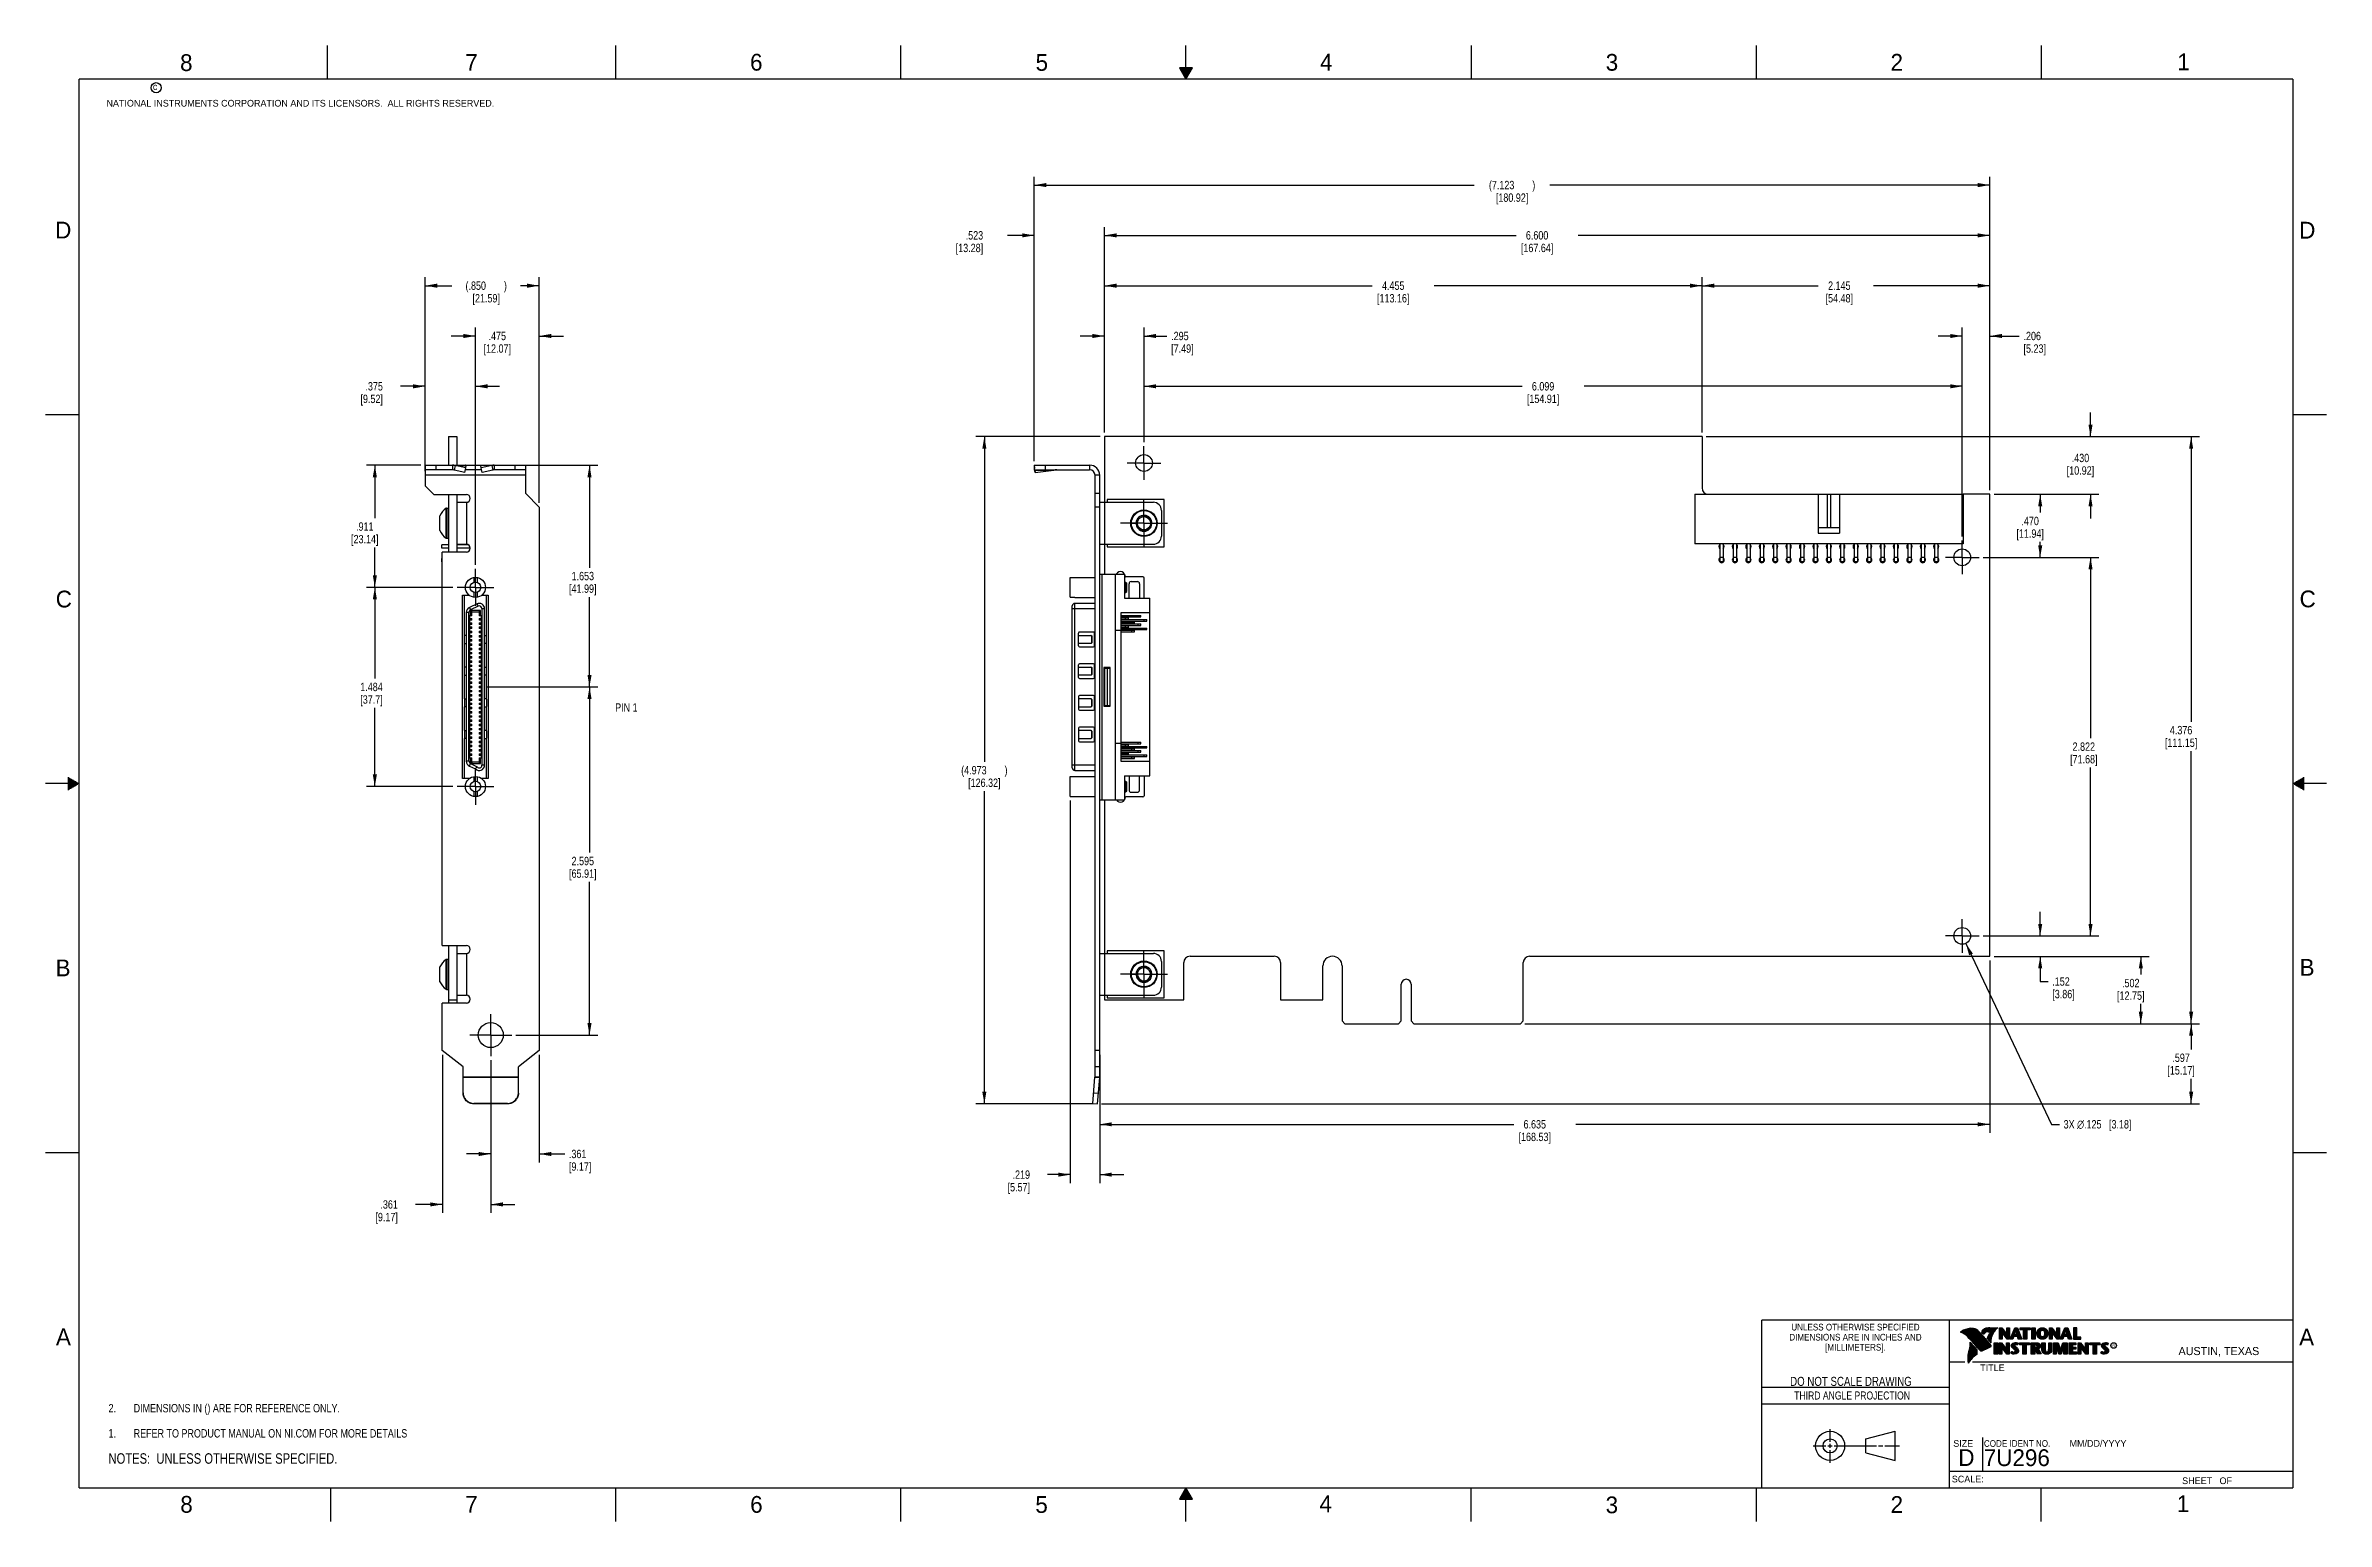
# Model space of a CAD drawing. Header units: inches. Extents: x 0 to 34, y 0 to 22.
import ezdxf

# ---------------------------------------------------------------- set-up
doc = ezdxf.new("R2010")
doc.units = ezdxf.units.IN
doc.header["$LTSCALE"] = 1.87
doc.header["$MEASUREMENT"] = 0
doc.linetypes.add('CENTER', pattern=[0.6, 0.375, -0.075, 0.075, -0.075])
doc.layers.get('0').update_dxf_attribs({"linetype": 'CONTINUOUS'})
for name, color, linetype in [('02___PRT_ALL_AXES', 7, 'CONTINUOUS'), ('03___PRT_ALL_CURVES', 7, 'CONTINUOUS'), ('DEFAULT_1', 7, 'CENTER'), ('DETAIL', 7, 'CONTINUOUS'), ('DIMENSIONS', 7, 'CONTINUOUS')]:
    doc.layers.add(name, color=color, linetype=linetype)
doc.styles.get("Standard").update_dxf_attribs({"font": 'txt', "width": 0.8})
doc.styles.add('TEXTSTYLE_2', font='txt')
doc.styles.add('TEXTSTYLE_3', font='txt', dxfattribs={"width": 0.9})
doc.dimstyles.new('DIMSTYLE_1', dxfattribs={"dimtxt": 0.125, "dimasz": 0.18, "dimexe": 0.125, "dimexo": 0.0625, "dimgap": 0.0625, "dimtad": 0, "dimtih": 1, "dimtoh": 1, "dimdec": 3, "dimlfac": 0.5, "dimzin": 4, "dimdsep": 46, "dimtxsty": 'STANDARD', "dimblk": '_FILLED', "dimblk1": '_FILLED', "dimblk2": '_FILLED', "dimcen": 0.09, "dimadec": 0, "dimazin": 0, "dimtp": 0.001, "dimtm": 0.001, "dimtfac": 1, "dimtdec": 3, "dimtofl": 0, "dimtmove": 0, "dimatfit": 3, "dimldrblk": '_FILLED', "dimfxl": 1, "dimtolj": 1, "dimtzin": 4, "dimarcsym": 0})
doc.dimstyles.new('DIMSTYLE_2', dxfattribs={"dimtxt": 0.125, "dimasz": 0.18, "dimexe": 0.125, "dimexo": 0.0625, "dimgap": 0.09, "dimtad": 0, "dimtih": 1, "dimtoh": 1, "dimdec": 3, "dimlfac": 0.5, "dimzin": 4, "dimdsep": 46, "dimtxsty": 'STANDARD', "dimblk": '_FILLED', "dimblk1": '_FILLED', "dimblk2": '_FILLED', "dimcen": 0.09, "dimadec": 0, "dimazin": 0, "dimtp": 0.001, "dimtm": 0.001, "dimtfac": 1, "dimtdec": 3, "dimtofl": 0, "dimtmove": 0, "dimatfit": 2, "dimldrblk": '_FILLED', "dimfxl": 1, "dimtolj": 1, "dimtzin": 4, "dimarcsym": 0})

msp = doc.modelspace()

# ---------------------------------------------------------------- texts
at = {"color": 2, "linetype": 'CONTINUOUS', "line_spacing_factor": 0.9}
for s, insert, char_height, width, attachment_point, style in [('8', (2.0046, 21.8713), 0.25, 0.25, 1, 'TEXTSTYLE_2'), ('7', (6.2556, 21.8743), 0.25, 0.25, 1, 'TEXTSTYLE_2'), ('6', (10.5012, 21.8772), 0.25, 0.25, 1, 'TEXTSTYLE_2'), ('5', (14.7577, 21.8747), 0.25, 0.25, 1, 'TEXTSTYLE_2'), ('4', (18.9977, 21.8777), 0.25, 0.25, 1, 'TEXTSTYLE_2'), ('3', (23.257, 21.8759), 0.25, 0.25, 1, 'TEXTSTYLE_2'), ('2', (27.5025, 21.8762), 0.25, 0.25, 1, 'TEXTSTYLE_2'), ('1', (31.7781, 21.8826), 0.25, 0.25, 1, 'TEXTSTYLE_2'), ('NATIONAL INSTRUMENTS CORPORATION AND ITS LICENSORS.  ALL RIGHTS RESERVED.', (0.9071, 21.1911), 0.1, 7.3, 1, 'TEXTSTYLE_2'), ('c', (1.599, 21.4388), 0.1, 0.1, 1, 'TEXTSTYLE_2'), ('D', (0.1424, 19.375), 0.25, 0.25, 1, 'TEXTSTYLE_2'), ('D', (33.5947, 19.3736), 0.25, 0.25, 1, 'TEXTSTYLE_2'), ('C', (0.1508, 13.8746), 0.25, 0.25, 1, 'TEXTSTYLE_2'), ('C', (33.6004, 13.8767), 0.25, 0.25, 1, 'TEXTSTYLE_2'), ('B', (0.1484, 8.3757), 0.25, 0.25, 1, 'TEXTSTYLE_2'), ('B', (33.6006, 8.3845), 0.25, 0.25, 1, 'TEXTSTYLE_2'), ('A', (0.1541, 2.8761), 0.25, 0.25, 1, 'TEXTSTYLE_2'), ('DIMENSIONS ARE IN INCHES AND', (26.9799, 2.7959), 0.1, 2.52, 2, 'TEXTSTYLE_3'), ('UNLESS OTHERWISE SPECIFIED', (26.9799, 2.9459), 0.1, 2.34, 2, 'TEXTSTYLE_3'), ('A', (33.5939, 2.8728), 0.25, 0.25, 1, 'TEXTSTYLE_2'), ('[MILLIMETERS].', (26.9799, 2.6459), 0.1, 1.26, 2, 'TEXTSTYLE_3'), ('R', (30.8076, 2.6413), 0.042, 0.041979, 1, 'TEXTSTYLE_2'), ('AUSTIN, TEXAS', (31.7957, 2.599), 0.12, 1.56, 1, 'TEXTSTYLE_2'), ('TITLE', (28.8397, 2.3397), 0.1, 0.5, 1, 'TEXTSTYLE_2'), ('SIZE', (28.4379, 1.2118), 0.1, 0.4, 1, 'TEXTSTYLE_2'), ('CODE IDENT NO.', (28.8949, 1.2115), 0.1, 1.26, 1, 'TEXTSTYLE_3'), ('MM/DD/YYYY', (30.1721, 1.2121), 0.1, 1, 1, 'TEXTSTYLE_2'), ('SCALE:', (28.4164, 0.6806), 0.1, 0.6, 1, 'TEXTSTYLE_2'), ('8', (2.0074, 0.3791), 0.25, 0.25, 1, 'TEXTSTYLE_2'), ('7', (6.2553, 0.3787), 0.25, 0.25, 1, 'TEXTSTYLE_2'), ('6', (10.5033, 0.3784), 0.25, 0.25, 1, 'TEXTSTYLE_2'), ('5', (14.754, 0.3762), 0.25, 0.25, 1, 'TEXTSTYLE_2'), ('4', (18.9884, 0.3869), 0.25, 0.25, 1, 'TEXTSTYLE_2'), ('3', (23.2555, 0.371), 0.25, 0.25, 1, 'TEXTSTYLE_2'), ('2', (27.5035, 0.3763), 0.25, 0.25, 1, 'TEXTSTYLE_2'), ('1', (31.7706, 0.389), 0.25, 0.25, 1, 'TEXTSTYLE_2'), ('SHEET   OF', (31.8499, 0.6557), 0.1, 1, 1, 'TEXTSTYLE_2')]:
    msp.add_mtext(s, dxfattribs=dict(at, insert=insert, char_height=char_height, width=width, attachment_point=attachment_point, style=style))
at = {"color": 7, "linetype": 'CONTINUOUS', "insert": (26.9127, 2.1549), "char_height": 0.135, "width": 2.16, "attachment_point": 2, "line_spacing_factor": 0.9}
msp.add_mtext('DO NOT SCALE DRAWING', dxfattribs=at)
at = {"color": 2, "linetype": 'CONTINUOUS', "insert": (26.9296, 1.9368), "char_height": 0.12, "width": 2.112, "attachment_point": 2, "line_spacing_factor": 0.9}
msp.add_mtext('THIRD ANGLE PROJECTION', dxfattribs=at)
at = {"color": 7, "linetype": 'CONTINUOUS', "char_height": 0.25, "attachment_point": 1, "line_spacing_factor": 0.9, "style": 'TEXTSTYLE_2'}
for s, insert, width in [('D  ', (28.5128, 1.0764), 0.75), ('7U296', (28.8928, 1.0745), 1.25)]:
    msp.add_mtext(s, dxfattribs=dict(at, insert=insert, width=width))
at = {"layer": 'DETAIL', "color": 2, "linetype": 'CONTINUOUS', "insert": (8.4902, 12.1949), "char_height": 0.125, "width": 0.5, "attachment_point": 1, "line_spacing_factor": 0.9}
msp.add_mtext('PIN 1', dxfattribs=at)

# ---------------------------------------------------------------- blocks, each defined once
blk = doc.blocks.new('CUSTOM_NOTE_BL0', base_point=(3.625, 1.312))
at = {"color": 2, "linetype": 'CONTINUOUS', "width": 0.8}
for s, p in [('1.', (0.938, 1.25)), ('REFER TO PRODUCT MANUAL ON NI.COM FOR MORE DETAILS', (1.312, 1.25))]:
    blk.add_text(s, height=0.125, dxfattribs=at).set_placement(p)
blk = doc.blocks.new('_FILLED')
at = {"color": 0, "linetype": 'BYBLOCK'}
blk.add_solid([(0, 0), (-1, 0.17), (-1, -0.17)], dxfattribs=at)
blk = doc.blocks.new('*D0')
at = {"layer": 'DIMENSIONS', "color": 2, "linetype": 'CONTINUOUS'}
for p, q in [((5.914, 6.955), (5.914, 4.6)), ((6.636, 6.875), (6.636, 4.6)), ((5.914, 4.725), (5.514, 4.725)), ((6.636, 4.725), (6.996, 4.725))]:
    blk.add_line(p, q, dxfattribs=at)
at = {"layer": 'DIMENSIONS', "color": 2, "linetype": 'CONTINUOUS', "xscale": 0.18, "yscale": 0.18, "zscale": 0.18}
blk.add_blockref('_FILLED', (5.914, 4.725), dxfattribs=at)
at = {"layer": 'DIMENSIONS', "color": 2, "linetype": 'CONTINUOUS', "xscale": 0.18, "yscale": 0.18, "zscale": 0.18, "rotation": 180}
blk.add_blockref('_FILLED', (6.636, 4.725), dxfattribs=at)
at = {"layer": 'DIMENSIONS', "color": 2, "linetype": 'CONTINUOUS', "insert": (5.251, 4.787), "char_height": 0.125, "width": 0.6, "attachment_point": 3, "line_spacing_factor": 0.9}
blk.add_mtext('.361\\P[9.17]', dxfattribs=at)
blk = doc.blocks.new('*D1')
at = {"layer": 'DIMENSIONS', "color": 2, "linetype": 'CONTINUOUS'}
for p, q in [((6.636, 6.875), (6.636, 5.352)), ((7.358, 6.955), (7.358, 5.352)), ((6.636, 5.477), (6.276, 5.477)), ((7.358, 5.477), (7.739, 5.477))]:
    blk.add_line(p, q, dxfattribs=at)
at = {"layer": 'DIMENSIONS', "color": 2, "linetype": 'CONTINUOUS', "xscale": 0.18, "yscale": 0.18, "zscale": 0.18}
blk.add_blockref('_FILLED', (6.636, 5.477), dxfattribs=at)
at = {"layer": 'DIMENSIONS', "color": 2, "linetype": 'CONTINUOUS', "xscale": 0.18, "yscale": 0.18, "zscale": 0.18, "rotation": 180}
blk.add_blockref('_FILLED', (7.358, 5.477), dxfattribs=at)
at = {"layer": 'DIMENSIONS', "color": 2, "linetype": 'CONTINUOUS', "insert": (7.801, 5.54), "char_height": 0.125, "width": 0.6, "attachment_point": 1, "line_spacing_factor": 0.9}
blk.add_mtext('.361\\P[9.17]', dxfattribs=at)
blk = doc.blocks.new('*D2')
at = {"layer": 'DIMENSIONS', "color": 2, "linetype": 'CONTINUOUS'}
for p, q in [((6.567, 12.439), (8.233, 12.439)), ((8.108, 12.439), (8.108, 9.969)), ((8.108, 7.249), (8.108, 9.532)), ((7.01, 7.249), (8.233, 7.249))]:
    blk.add_line(p, q, dxfattribs=at)
at = {"layer": 'DIMENSIONS', "color": 2, "linetype": 'CONTINUOUS', "xscale": 0.18, "yscale": 0.18, "zscale": 0.18}
for p, rotation in [((8.108, 12.439), 90), ((8.108, 7.249), 270)]:
    blk.add_blockref('_FILLED', p, dxfattribs=dict(at, rotation=rotation))
at = {"layer": 'DIMENSIONS', "color": 2, "linetype": 'CONTINUOUS', "insert": (8.008, 9.907), "char_height": 0.125, "width": 0.7, "attachment_point": 2, "line_spacing_factor": 0.9}
blk.add_mtext('2.595\\P[65.91]', dxfattribs=at)
blk = doc.blocks.new('*D3')
at = {"layer": 'DIMENSIONS', "color": 2, "linetype": 'CONTINUOUS'}
for p, q in [((7.14, 15.745), (8.233, 15.745)), ((8.108, 15.745), (8.108, 14.217)), ((8.108, 12.439), (8.108, 13.78)), ((6.606, 12.439), (8.233, 12.439))]:
    blk.add_line(p, q, dxfattribs=at)
at = {"layer": 'DIMENSIONS', "color": 2, "linetype": 'CONTINUOUS', "xscale": 0.18, "yscale": 0.18, "zscale": 0.18}
for p, rotation in [((8.108, 15.745), 90), ((8.108, 12.439), 270)]:
    blk.add_blockref('_FILLED', p, dxfattribs=dict(at, rotation=rotation))
at = {"layer": 'DIMENSIONS', "color": 2, "linetype": 'CONTINUOUS', "insert": (8.008, 14.155), "char_height": 0.125, "width": 0.7, "attachment_point": 2, "line_spacing_factor": 0.9}
blk.add_mtext('1.653\\P[41.99]', dxfattribs=at)
blk = doc.blocks.new('*D4')
at = {"layer": 'DIMENSIONS', "color": 2, "linetype": 'CONTINUOUS'}
for p, q in [((6.07, 13.924), (4.783, 13.924)), ((4.908, 13.924), (4.908, 12.564)), ((4.908, 10.955), (4.908, 12.127)), ((6.07, 10.955), (4.783, 10.955))]:
    blk.add_line(p, q, dxfattribs=at)
at = {"layer": 'DIMENSIONS', "color": 2, "linetype": 'CONTINUOUS', "xscale": 0.18, "yscale": 0.18, "zscale": 0.18}
for p, rotation in [((4.908, 13.924), 90), ((4.908, 10.955), 270)]:
    blk.add_blockref('_FILLED', p, dxfattribs=dict(at, rotation=rotation))
at = {"layer": 'DIMENSIONS', "color": 2, "linetype": 'CONTINUOUS', "insert": (4.858, 12.502), "char_height": 0.125, "width": 0.6, "attachment_point": 2, "line_spacing_factor": 0.9}
blk.add_mtext('1.484\\P[37.7]', dxfattribs=at)
blk = doc.blocks.new('*D5')
at = {"layer": 'DIMENSIONS', "color": 2, "linetype": 'CONTINUOUS'}
for p, q in [((5.595, 15.745), (4.783, 15.745)), ((4.908, 15.745), (4.908, 14.956)), ((4.908, 13.924), (4.908, 14.518)), ((6.07, 13.924), (4.783, 13.924))]:
    blk.add_line(p, q, dxfattribs=at)
at = {"layer": 'DIMENSIONS', "color": 2, "linetype": 'CONTINUOUS', "xscale": 0.18, "yscale": 0.18, "zscale": 0.18}
for p, rotation in [((4.908, 15.745), 90), ((4.908, 13.924), 270)]:
    blk.add_blockref('_FILLED', p, dxfattribs=dict(at, rotation=rotation))
at = {"layer": 'DIMENSIONS', "color": 2, "linetype": 'CONTINUOUS', "insert": (4.758, 14.893), "char_height": 0.125, "width": 0.7, "attachment_point": 2, "line_spacing_factor": 0.9}
blk.add_mtext('.911\\P[23.14]', dxfattribs=at)
blk = doc.blocks.new('*D6')
at = {"layer": 'DIMENSIONS', "color": 2, "linetype": 'CONTINUOUS'}
for p, q in [((5.658, 15.658), (5.658, 17.046)), ((6.408, 14.261), (6.408, 17.046)), ((5.658, 16.921), (5.29, 16.921)), ((6.408, 16.921), (6.768, 16.921))]:
    blk.add_line(p, q, dxfattribs=at)
at = {"layer": 'DIMENSIONS', "color": 2, "linetype": 'CONTINUOUS', "xscale": 0.18, "yscale": 0.18, "zscale": 0.18}
blk.add_blockref('_FILLED', (5.658, 16.921), dxfattribs=at)
at = {"layer": 'DIMENSIONS', "color": 2, "linetype": 'CONTINUOUS', "xscale": 0.18, "yscale": 0.18, "zscale": 0.18, "rotation": 180}
blk.add_blockref('_FILLED', (6.408, 16.921), dxfattribs=at)
at = {"layer": 'DIMENSIONS', "color": 2, "linetype": 'CONTINUOUS', "insert": (5.028, 16.984), "char_height": 0.125, "width": 0.6, "attachment_point": 3, "line_spacing_factor": 0.9}
blk.add_mtext('.375\\P[9.52]', dxfattribs=at)
blk = doc.blocks.new('*D7')
at = {"layer": 'DIMENSIONS', "color": 2, "linetype": 'CONTINUOUS'}
for p, q in [((6.408, 14.261), (6.408, 17.796)), ((7.358, 15.184), (7.358, 17.796)), ((6.408, 17.671), (6.048, 17.671)), ((7.358, 17.671), (7.718, 17.671))]:
    blk.add_line(p, q, dxfattribs=at)
at = {"layer": 'DIMENSIONS', "color": 2, "linetype": 'CONTINUOUS', "xscale": 0.18, "yscale": 0.18, "zscale": 0.18}
blk.add_blockref('_FILLED', (6.408, 17.671), dxfattribs=at)
at = {"layer": 'DIMENSIONS', "color": 2, "linetype": 'CONTINUOUS', "xscale": 0.18, "yscale": 0.18, "zscale": 0.18, "rotation": 180}
blk.add_blockref('_FILLED', (7.358, 17.671), dxfattribs=at)
at = {"layer": 'DIMENSIONS', "color": 2, "linetype": 'CONTINUOUS', "insert": (6.733, 17.734), "char_height": 0.125, "width": 0.7, "attachment_point": 2, "line_spacing_factor": 0.9}
blk.add_mtext('.475\\P[12.07]', dxfattribs=at)
blk = doc.blocks.new('*D8')
at = {"layer": 'DIMENSIONS', "color": 2, "linetype": 'CONTINUOUS'}
for p, q in [((5.658, 15.658), (5.658, 18.546)), ((5.658, 18.421), (6.056, 18.421)), ((7.358, 18.421), (7.081, 18.421)), ((7.358, 15.184), (7.358, 18.546))]:
    blk.add_line(p, q, dxfattribs=at)
at = {"layer": 'DIMENSIONS', "color": 2, "linetype": 'CONTINUOUS', "xscale": 0.18, "yscale": 0.18, "zscale": 0.18, "rotation": 180}
blk.add_blockref('_FILLED', (5.658, 18.421), dxfattribs=at)
at = {"layer": 'DIMENSIONS', "color": 2, "linetype": 'CONTINUOUS', "xscale": 0.18, "yscale": 0.18, "zscale": 0.18}
blk.add_blockref('_FILLED', (7.358, 18.421), dxfattribs=at)
at = {"layer": 'DIMENSIONS', "color": 2, "linetype": 'CONTINUOUS', "insert": (6.568, 18.484), "char_height": 0.125, "width": 0.9, "attachment_point": 2, "line_spacing_factor": 0.9}
blk.add_mtext('(.850{\\Ftxt.shx;\\W2.400000;\\H0.125000; })\\P[21.59]', dxfattribs=at)
blk = doc.blocks.new('*D9')
at = {"layer": 'DIMENSIONS', "color": 2, "linetype": 'CONTINUOUS'}
for p, q in [((28.625, 8.615), (29.903, 5.919)), ((29.903, 5.919), (30.02, 5.919))]:
    blk.add_line(p, q, dxfattribs=at)
at = {"layer": 'DIMENSIONS', "color": 2, "linetype": 'CONTINUOUS', "xscale": 0.18, "yscale": 0.18, "zscale": 0.18, "rotation": 115.3588242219}
blk.add_blockref('_FILLED', (28.625, 8.615), dxfattribs=at)
at = {"layer": 'DIMENSIONS', "color": 2, "linetype": 'CONTINUOUS', "insert": (30.083, 5.982), "char_height": 0.125, "width": 1.59167, "attachment_point": 1, "line_spacing_factor": 0.9}
blk.add_mtext('3X \\Fgdt;{\\Fgdt;n}\\Ftxt;.125{\\Ftxt.shx;\\W1.000000;\\H0.125000; }[3.18]', dxfattribs=at)
blk = doc.blocks.new('*D10')
at = {"layer": 'DIMENSIONS', "color": 2, "linetype": 'CONTINUOUS'}
for p, q in [((15.721, 16.171), (13.869, 16.171)), ((13.994, 16.171), (13.994, 11.323)), ((13.994, 6.225), (13.994, 10.886)), ((15.616, 6.225), (13.869, 6.225))]:
    blk.add_line(p, q, dxfattribs=at)
at = {"layer": 'DIMENSIONS', "color": 2, "linetype": 'CONTINUOUS', "xscale": 0.18, "yscale": 0.18, "zscale": 0.18}
for p, rotation in [((13.994, 16.171), 90), ((13.994, 6.225), 270)]:
    blk.add_blockref('_FILLED', p, dxfattribs=dict(at, rotation=rotation))
at = {"layer": 'DIMENSIONS', "color": 2, "linetype": 'CONTINUOUS', "insert": (13.994, 11.261), "char_height": 0.125, "width": 1, "attachment_point": 2, "line_spacing_factor": 0.9}
blk.add_mtext('(4.973{\\Ftxt.shx;\\W2.400000;\\H0.125000; })\\P[126.32]', dxfattribs=at)
blk = doc.blocks.new('*D11')
at = {"layer": 'DIMENSIONS', "color": 2, "linetype": 'CONTINUOUS'}
for p, q in [((15.784, 16.234), (15.784, 18.546)), ((15.784, 18.421), (19.776, 18.421)), ((24.694, 18.421), (20.701, 18.421)), ((24.694, 16.234), (24.694, 18.546))]:
    blk.add_line(p, q, dxfattribs=at)
at = {"layer": 'DIMENSIONS', "color": 2, "linetype": 'CONTINUOUS', "xscale": 0.18, "yscale": 0.18, "zscale": 0.18, "rotation": 180}
blk.add_blockref('_FILLED', (15.784, 18.421), dxfattribs=at)
at = {"layer": 'DIMENSIONS', "color": 2, "linetype": 'CONTINUOUS', "xscale": 0.18, "yscale": 0.18, "zscale": 0.18}
blk.add_blockref('_FILLED', (24.694, 18.421), dxfattribs=at)
at = {"layer": 'DIMENSIONS', "color": 2, "linetype": 'CONTINUOUS', "insert": (20.089, 18.484), "char_height": 0.125, "width": 0.8, "attachment_point": 2, "line_spacing_factor": 0.9}
blk.add_mtext('4.455\\P[113.16]', dxfattribs=at)
blk = doc.blocks.new('*D12')
at = {"layer": 'DIMENSIONS', "color": 2, "linetype": 'CONTINUOUS'}
for p, q in [((24.694, 16.234), (24.694, 18.546)), ((24.694, 18.421), (26.426, 18.421)), ((28.984, 18.421), (27.251, 18.421)), ((28.984, 15.374), (28.984, 18.546))]:
    blk.add_line(p, q, dxfattribs=at)
at = {"layer": 'DIMENSIONS', "color": 2, "linetype": 'CONTINUOUS', "xscale": 0.18, "yscale": 0.18, "zscale": 0.18, "rotation": 180}
blk.add_blockref('_FILLED', (24.694, 18.421), dxfattribs=at)
at = {"layer": 'DIMENSIONS', "color": 2, "linetype": 'CONTINUOUS', "xscale": 0.18, "yscale": 0.18, "zscale": 0.18}
blk.add_blockref('_FILLED', (28.984, 18.421), dxfattribs=at)
at = {"layer": 'DIMENSIONS', "color": 2, "linetype": 'CONTINUOUS', "insert": (26.739, 18.484), "char_height": 0.125, "width": 0.7, "attachment_point": 2, "line_spacing_factor": 0.9}
blk.add_mtext('2.145\\P[54.48]', dxfattribs=at)
blk = doc.blocks.new('*D13')
at = {"layer": 'DIMENSIONS', "color": 2, "linetype": 'CONTINUOUS'}
for p, q in [((14.738, 15.803), (14.738, 20.046)), ((14.738, 19.921), (21.298, 19.921)), ((28.984, 19.921), (22.423, 19.921)), ((28.984, 15.374), (28.984, 20.046))]:
    blk.add_line(p, q, dxfattribs=at)
at = {"layer": 'DIMENSIONS', "color": 2, "linetype": 'CONTINUOUS', "xscale": 0.18, "yscale": 0.18, "zscale": 0.18, "rotation": 180}
blk.add_blockref('_FILLED', (14.738, 19.921), dxfattribs=at)
at = {"layer": 'DIMENSIONS', "color": 2, "linetype": 'CONTINUOUS', "xscale": 0.18, "yscale": 0.18, "zscale": 0.18}
blk.add_blockref('_FILLED', (28.984, 19.921), dxfattribs=at)
at = {"layer": 'DIMENSIONS', "color": 2, "linetype": 'CONTINUOUS', "insert": (21.861, 19.984), "char_height": 0.125, "width": 1, "attachment_point": 2, "line_spacing_factor": 0.9}
blk.add_mtext('(7.123{\\Ftxt.shx;\\W2.400000;\\H0.125000; })\\P[180.92]', dxfattribs=at)
blk = doc.blocks.new('*D14')
at = {"layer": 'DIMENSIONS', "color": 2, "linetype": 'CONTINUOUS'}
for p, q in [((15.784, 16.234), (15.784, 17.796)), ((16.374, 16.09), (16.374, 17.796)), ((15.784, 17.671), (15.424, 17.671)), ((16.374, 17.671), (16.716, 17.671))]:
    blk.add_line(p, q, dxfattribs=at)
at = {"layer": 'DIMENSIONS', "color": 2, "linetype": 'CONTINUOUS', "xscale": 0.18, "yscale": 0.18, "zscale": 0.18}
blk.add_blockref('_FILLED', (15.784, 17.671), dxfattribs=at)
at = {"layer": 'DIMENSIONS', "color": 2, "linetype": 'CONTINUOUS', "xscale": 0.18, "yscale": 0.18, "zscale": 0.18, "rotation": 180}
blk.add_blockref('_FILLED', (16.374, 17.671), dxfattribs=at)
at = {"layer": 'DIMENSIONS', "color": 2, "linetype": 'CONTINUOUS', "insert": (16.779, 17.734), "char_height": 0.125, "width": 0.6, "attachment_point": 1, "line_spacing_factor": 0.9}
blk.add_mtext('.295\\P[7.49]', dxfattribs=at)
blk = doc.blocks.new('*D15')
at = {"layer": 'DIMENSIONS', "color": 2, "linetype": 'CONTINUOUS'}
for p, q in [((16.374, 16.09), (16.374, 17.046)), ((28.572, 14.684), (28.572, 17.046)), ((16.374, 16.921), (22.01, 16.921)), ((28.572, 16.921), (22.935, 16.921))]:
    blk.add_line(p, q, dxfattribs=at)
at = {"layer": 'DIMENSIONS', "color": 2, "linetype": 'CONTINUOUS', "xscale": 0.18, "yscale": 0.18, "zscale": 0.18, "rotation": 180}
blk.add_blockref('_FILLED', (16.374, 16.921), dxfattribs=at)
at = {"layer": 'DIMENSIONS', "color": 2, "linetype": 'CONTINUOUS', "xscale": 0.18, "yscale": 0.18, "zscale": 0.18}
blk.add_blockref('_FILLED', (28.572, 16.921), dxfattribs=at)
at = {"layer": 'DIMENSIONS', "color": 2, "linetype": 'CONTINUOUS', "insert": (22.323, 16.984), "char_height": 0.125, "width": 0.8, "attachment_point": 2, "line_spacing_factor": 0.9}
blk.add_mtext('6.099\\P[154.91]', dxfattribs=at)
blk = doc.blocks.new('*D16')
at = {"layer": 'DIMENSIONS', "color": 2, "linetype": 'CONTINUOUS'}
for p, q in [((28.572, 14.684), (28.572, 17.796)), ((28.984, 15.374), (28.984, 17.796)), ((28.572, 17.671), (28.212, 17.671)), ((28.984, 17.671), (29.422, 17.671))]:
    blk.add_line(p, q, dxfattribs=at)
at = {"layer": 'DIMENSIONS', "color": 2, "linetype": 'CONTINUOUS', "xscale": 0.18, "yscale": 0.18, "zscale": 0.18}
blk.add_blockref('_FILLED', (28.572, 17.671), dxfattribs=at)
at = {"layer": 'DIMENSIONS', "color": 2, "linetype": 'CONTINUOUS', "xscale": 0.18, "yscale": 0.18, "zscale": 0.18, "rotation": 180}
blk.add_blockref('_FILLED', (28.984, 17.671), dxfattribs=at)
at = {"layer": 'DIMENSIONS', "color": 2, "linetype": 'CONTINUOUS', "insert": (29.485, 17.734), "char_height": 0.125, "width": 0.6, "attachment_point": 1, "line_spacing_factor": 0.9}
blk.add_mtext('.206\\P[5.23]', dxfattribs=at)
blk = doc.blocks.new('*D17')
at = {"layer": 'DIMENSIONS', "color": 2, "linetype": 'CONTINUOUS'}
for p, q in [((15.275, 10.745), (15.275, 5.044)), ((15.714, 6.955), (15.714, 5.044)), ((15.275, 5.169), (14.937, 5.169)), ((15.714, 5.169), (16.074, 5.169))]:
    blk.add_line(p, q, dxfattribs=at)
at = {"layer": 'DIMENSIONS', "color": 2, "linetype": 'CONTINUOUS', "xscale": 0.18, "yscale": 0.18, "zscale": 0.18}
blk.add_blockref('_FILLED', (15.275, 5.169), dxfattribs=at)
at = {"layer": 'DIMENSIONS', "color": 2, "linetype": 'CONTINUOUS', "xscale": 0.18, "yscale": 0.18, "zscale": 0.18, "rotation": 180}
blk.add_blockref('_FILLED', (15.714, 5.169), dxfattribs=at)
at = {"layer": 'DIMENSIONS', "color": 2, "linetype": 'CONTINUOUS', "insert": (14.675, 5.232), "char_height": 0.125, "width": 0.6, "attachment_point": 3, "line_spacing_factor": 0.9}
blk.add_mtext('.219\\P[5.57]', dxfattribs=at)
blk = doc.blocks.new('*D18')
at = {"layer": 'DIMENSIONS', "color": 2, "linetype": 'CONTINUOUS'}
for p, q in [((28.984, 8.361), (28.984, 5.794)), ((15.714, 6.955), (15.714, 5.794)), ((15.714, 5.919), (21.886, 5.919)), ((28.984, 5.919), (22.811, 5.919))]:
    blk.add_line(p, q, dxfattribs=at)
at = {"layer": 'DIMENSIONS', "color": 2, "linetype": 'CONTINUOUS', "xscale": 0.18, "yscale": 0.18, "zscale": 0.18, "rotation": 180}
blk.add_blockref('_FILLED', (15.714, 5.919), dxfattribs=at)
at = {"layer": 'DIMENSIONS', "color": 2, "linetype": 'CONTINUOUS', "xscale": 0.18, "yscale": 0.18, "zscale": 0.18}
blk.add_blockref('_FILLED', (28.984, 5.919), dxfattribs=at)
at = {"layer": 'DIMENSIONS', "color": 2, "linetype": 'CONTINUOUS', "insert": (22.199, 5.982), "char_height": 0.125, "width": 0.8, "attachment_point": 2, "line_spacing_factor": 0.9}
blk.add_mtext('6.635\\P[168.53]', dxfattribs=at)
blk = doc.blocks.new('*D19')
at = {"layer": 'DIMENSIONS', "color": 2, "linetype": 'CONTINUOUS'}
for p, q in [((29.046, 8.423), (31.359, 8.423)), ((31.234, 8.423), (31.234, 8.151)), ((31.234, 7.419), (31.234, 7.713)), ((22.05, 7.419), (31.359, 7.419))]:
    blk.add_line(p, q, dxfattribs=at)
at = {"layer": 'DIMENSIONS', "color": 2, "linetype": 'CONTINUOUS', "xscale": 0.18, "yscale": 0.18, "zscale": 0.18}
for p, rotation in [((31.234, 8.423), 90), ((31.234, 7.419), 270)]:
    blk.add_blockref('_FILLED', p, dxfattribs=dict(at, rotation=rotation))
at = {"layer": 'DIMENSIONS', "color": 2, "linetype": 'CONTINUOUS', "insert": (31.084, 8.088), "char_height": 0.125, "width": 0.7, "attachment_point": 2, "line_spacing_factor": 0.9}
blk.add_mtext('.502\\P[12.75]', dxfattribs=at)
blk = doc.blocks.new('*D20')
at = {"layer": 'DIMENSIONS', "color": 2, "linetype": 'CONTINUOUS'}
for p, q in [((29.734, 8.727), (29.734, 9.087)), ((28.884, 8.727), (29.859, 8.727)), ((29.046, 8.423), (29.859, 8.423)), ((29.734, 8.423), (29.734, 8.049)), ((29.734, 8.049), (29.851, 8.049))]:
    blk.add_line(p, q, dxfattribs=at)
at = {"layer": 'DIMENSIONS', "color": 2, "linetype": 'CONTINUOUS', "xscale": 0.18, "yscale": 0.18, "zscale": 0.18}
for p, rotation in [((29.734, 8.727), 270), ((29.734, 8.423), 90)]:
    blk.add_blockref('_FILLED', p, dxfattribs=dict(at, rotation=rotation))
at = {"layer": 'DIMENSIONS', "color": 2, "linetype": 'CONTINUOUS', "insert": (29.914, 8.111), "char_height": 0.125, "width": 0.6, "attachment_point": 1, "line_spacing_factor": 0.9}
blk.add_mtext('.152\\P[3.86]', dxfattribs=at)
blk = doc.blocks.new('*D21')
at = {"layer": 'DIMENSIONS', "color": 2, "linetype": 'CONTINUOUS'}
for p, q in [((28.884, 14.371), (30.609, 14.371)), ((30.484, 14.371), (30.484, 11.674)), ((30.484, 8.727), (30.484, 11.237)), ((28.884, 8.727), (30.609, 8.727))]:
    blk.add_line(p, q, dxfattribs=at)
at = {"layer": 'DIMENSIONS', "color": 2, "linetype": 'CONTINUOUS', "xscale": 0.18, "yscale": 0.18, "zscale": 0.18}
for p, rotation in [((30.484, 14.371), 90), ((30.484, 8.727), 270)]:
    blk.add_blockref('_FILLED', p, dxfattribs=dict(at, rotation=rotation))
at = {"layer": 'DIMENSIONS', "color": 2, "linetype": 'CONTINUOUS', "insert": (30.384, 11.612), "char_height": 0.125, "width": 0.7, "attachment_point": 2, "line_spacing_factor": 0.9}
blk.add_mtext('2.822\\P[71.68]', dxfattribs=at)
blk = doc.blocks.new('*D22')
at = {"layer": 'DIMENSIONS', "color": 2, "linetype": 'CONTINUOUS'}
for p, q in [((29.046, 15.311), (29.859, 15.311)), ((29.734, 15.311), (29.734, 15.038)), ((28.884, 14.371), (29.859, 14.371)), ((29.734, 14.371), (29.734, 14.601))]:
    blk.add_line(p, q, dxfattribs=at)
at = {"layer": 'DIMENSIONS', "color": 2, "linetype": 'CONTINUOUS', "xscale": 0.18, "yscale": 0.18, "zscale": 0.18}
for p, rotation in [((29.734, 15.311), 90), ((29.734, 14.371), 270)]:
    blk.add_blockref('_FILLED', p, dxfattribs=dict(at, rotation=rotation))
at = {"layer": 'DIMENSIONS', "color": 2, "linetype": 'CONTINUOUS', "insert": (29.584, 14.976), "char_height": 0.125, "width": 0.7, "attachment_point": 2, "line_spacing_factor": 0.9}
blk.add_mtext('.470\\P[11.94]', dxfattribs=at)
blk = doc.blocks.new('*D23')
at = {"layer": 'DIMENSIONS', "color": 2, "linetype": 'CONTINUOUS'}
for p, q in [((30.484, 16.171), (30.484, 16.531)), ((24.756, 16.171), (30.609, 16.171)), ((29.046, 15.311), (30.609, 15.311)), ((30.484, 15.311), (30.484, 14.951))]:
    blk.add_line(p, q, dxfattribs=at)
at = {"layer": 'DIMENSIONS', "color": 2, "linetype": 'CONTINUOUS', "xscale": 0.18, "yscale": 0.18, "zscale": 0.18}
for p, rotation in [((30.484, 16.171), 270), ((30.484, 15.311), 90)]:
    blk.add_blockref('_FILLED', p, dxfattribs=dict(at, rotation=rotation))
at = {"layer": 'DIMENSIONS', "color": 2, "linetype": 'CONTINUOUS', "insert": (30.334, 15.916), "char_height": 0.125, "width": 0.7, "attachment_point": 2, "line_spacing_factor": 0.9}
blk.add_mtext('.430\\P[10.92]', dxfattribs=at)
blk = doc.blocks.new('*D24')
at = {"layer": 'DIMENSIONS', "color": 2, "linetype": 'CONTINUOUS'}
for p, q in [((22.05, 7.419), (32.109, 7.419)), ((31.984, 7.419), (31.984, 7.036)), ((31.984, 6.225), (31.984, 6.599)), ((15.741, 6.225), (32.109, 6.225))]:
    blk.add_line(p, q, dxfattribs=at)
at = {"layer": 'DIMENSIONS', "color": 2, "linetype": 'CONTINUOUS', "xscale": 0.18, "yscale": 0.18, "zscale": 0.18}
for p, rotation in [((31.984, 7.419), 90), ((31.984, 6.225), 270)]:
    blk.add_blockref('_FILLED', p, dxfattribs=dict(at, rotation=rotation))
at = {"layer": 'DIMENSIONS', "color": 2, "linetype": 'CONTINUOUS', "insert": (31.834, 6.974), "char_height": 0.125, "width": 0.7, "attachment_point": 2, "line_spacing_factor": 0.9}
blk.add_mtext('.597\\P[15.17]', dxfattribs=at)
blk = doc.blocks.new('*D25')
at = {"layer": 'DIMENSIONS', "color": 2, "linetype": 'CONTINUOUS'}
for p, q in [((24.756, 16.171), (32.109, 16.171)), ((31.984, 16.171), (31.984, 11.92)), ((31.984, 7.419), (31.984, 11.483)), ((22.05, 7.419), (32.109, 7.419))]:
    blk.add_line(p, q, dxfattribs=at)
at = {"layer": 'DIMENSIONS', "color": 2, "linetype": 'CONTINUOUS', "xscale": 0.18, "yscale": 0.18, "zscale": 0.18}
for p, rotation in [((31.984, 16.171), 90), ((31.984, 7.419), 270)]:
    blk.add_blockref('_FILLED', p, dxfattribs=dict(at, rotation=rotation))
at = {"layer": 'DIMENSIONS', "color": 2, "linetype": 'CONTINUOUS', "insert": (31.834, 11.858), "char_height": 0.125, "width": 0.8, "attachment_point": 2, "line_spacing_factor": 0.9}
blk.add_mtext('4.376\\P[111.15]', dxfattribs=at)
blk = doc.blocks.new('*D26')
at = {"layer": 'DIMENSIONS', "color": 2, "linetype": 'CONTINUOUS'}
for p, q in [((15.784, 16.234), (15.784, 19.296)), ((15.784, 19.171), (21.921, 19.171)), ((28.984, 19.171), (22.846, 19.171)), ((28.984, 15.374), (28.984, 19.296))]:
    blk.add_line(p, q, dxfattribs=at)
at = {"layer": 'DIMENSIONS', "color": 2, "linetype": 'CONTINUOUS', "xscale": 0.18, "yscale": 0.18, "zscale": 0.18, "rotation": 180}
blk.add_blockref('_FILLED', (15.784, 19.171), dxfattribs=at)
at = {"layer": 'DIMENSIONS', "color": 2, "linetype": 'CONTINUOUS', "xscale": 0.18, "yscale": 0.18, "zscale": 0.18}
blk.add_blockref('_FILLED', (28.984, 19.171), dxfattribs=at)
at = {"layer": 'DIMENSIONS', "color": 2, "linetype": 'CONTINUOUS', "insert": (22.234, 19.234), "char_height": 0.125, "width": 0.8, "attachment_point": 2, "line_spacing_factor": 0.9}
blk.add_mtext('6.600\\P[167.64]', dxfattribs=at)
blk = doc.blocks.new('*D27')
at = {"layer": 'DIMENSIONS', "color": 2, "linetype": 'CONTINUOUS'}
for p, q in [((14.738, 19.171), (14.338, 19.171)), ((14.738, 15.803), (14.738, 19.296)), ((15.784, 16.234), (15.784, 19.296)), ((15.784, 19.171), (16.144, 19.171))]:
    blk.add_line(p, q, dxfattribs=at)
at = {"layer": 'DIMENSIONS', "color": 2, "linetype": 'CONTINUOUS', "xscale": 0.18, "yscale": 0.18, "zscale": 0.18}
blk.add_blockref('_FILLED', (14.738, 19.171), dxfattribs=at)
at = {"layer": 'DIMENSIONS', "color": 2, "linetype": 'CONTINUOUS', "xscale": 0.18, "yscale": 0.18, "zscale": 0.18, "rotation": 180}
blk.add_blockref('_FILLED', (15.784, 19.171), dxfattribs=at)
at = {"layer": 'DIMENSIONS', "color": 2, "linetype": 'CONTINUOUS', "insert": (13.976, 19.234), "char_height": 0.125, "width": 0.7, "attachment_point": 3, "line_spacing_factor": 0.9}
blk.add_mtext('.523\\P[13.28]', dxfattribs=at)
blk = doc.blocks.new('NOTES_HEADER_BL1', base_point=(3.1215, 0.9375))
at = {"layer": 'DETAIL', "color": 2, "linetype": 'CONTINUOUS', "width": 0.8}
blk.add_text('NOTES:  UNLESS OTHERWISE SPECIFIED.', height=0.156, dxfattribs=at).set_placement((0.9375, 0.8595))
blk = doc.blocks.new('DIMS_REF_BL2', base_point=(3.125, 1.687))
at = {"layer": 'DETAIL', "color": 2, "linetype": 'CONTINUOUS', "width": 0.8}
for s, p in [('2.', (0.938, 1.625)), ('DIMENSIONS IN () ARE FOR REFERENCE ONLY.', (1.312, 1.625))]:
    blk.add_text(s, height=0.125, dxfattribs=at).set_placement(p)

# ---------------------------------------------------------------- dimensions: what is measured, and where the dimension line sits
at = {"layer": 'DIMENSIONS', "color": 2, "linetype": 'CONTINUOUS'}
for base, p1, p2, angle, picture, middle in [((14.7376, 19.9215), (28.9837, 15.3115), (14.7376, 15.7407), 180, '*D13', (21.8607, 19.8277)), ((5.6579, 18.4215), (7.3579, 15.1215), (5.6579, 15.5955), 180, '*D8', (6.5682, 18.3277)), ((13.9937, 6.2248), (15.7837, 16.1715), (15.679, 6.2248), 270, '*D10', (13.9937, 11.1044))]:
    dim = msp.add_linear_dim(base=base, p1=p1, p2=p2, angle=angle, text='(<>)', dimstyle='DIMSTYLE_1', dxfattribs=at)
    dim.commit()
    dim.dimension.update_dxf_attribs({"geometry": picture, "text_midpoint": middle, "dimtype": 160})
for base, p1, p2, angle, picture, middle in [((14.7376, 19.1715), (15.7837, 16.1715), (14.7376, 15.7407), 180, '*D27', (13.9258, 19.0777)), ((5.6579, 16.9215), (6.4075, 14.1983), (5.6579, 15.5955), 180, '*D6', (4.9276, 16.8277)), ((30.4837, 16.1715), (28.9837, 15.3115), (24.6937, 16.1715), 90, '*D23', (30.4837, 15.7594)), ((31.9837, 7.4195), (24.6937, 16.1715), (21.9877, 7.4195), 270, '*D25', (31.9837, 11.7017)), ((4.9082, 15.7455), (6.1329, 13.9237), (5.6579, 15.7455), 90, '*D5', (4.9082, 14.7368)), ((8.1079, 15.7455), (6.5437, 12.4394), (7.0779, 15.7455), 90, '*D3', (8.1079, 13.9987)), ((29.7337, 15.3115), (28.8217, 14.3715), (28.9837, 15.3115), 90, '*D22', (29.7337, 14.8194)), ((30.4837, 14.3715), (28.8217, 8.7275), (28.8217, 14.3715), 90, '*D21', (30.4837, 11.4557)), ((4.9082, 13.9237), (6.1329, 10.9552), (6.1329, 13.9237), 90, '*D4', (4.9082, 12.3457)), ((8.1079, 12.4394), (6.9479, 7.2495), (6.5044, 12.4394), 90, '*D2', (8.1079, 9.7507)), ((29.7337, 8.7275), (28.9837, 8.4235), (28.8217, 8.7275), 90, '*D20', (30.2137, 7.9552)), ((31.2337, 8.4235), (21.9877, 7.4195), (28.9837, 8.4235), 90, '*D19', (31.2337, 7.9319)), ((31.9837, 6.2248), (21.9877, 7.4195), (15.679, 6.2248), 270, '*D24', (31.9837, 6.8177))]:
    dim = msp.add_linear_dim(base=base, p1=p1, p2=p2, angle=angle, dimstyle='DIMSTYLE_1', dxfattribs=at)
    dim.commit()
    dim.dimension.update_dxf_attribs({"geometry": picture, "text_midpoint": middle, "dimtype": 160})
for base, p1, p2, picture, middle in [((28.9837, 19.1715), (15.7837, 16.1715), (28.9837, 15.3115), '*D26', (22.3837, 19.0777)), ((24.6937, 18.4215), (15.7837, 16.1715), (24.6937, 16.1715), '*D11', (20.2387, 18.3277)), ((28.9837, 18.4215), (24.6937, 16.1715), (28.9837, 15.3115), '*D12', (26.8387, 18.3277)), ((7.3579, 17.6715), (6.4075, 14.1983), (7.3579, 15.1215), '*D7', (6.8827, 17.5777)), ((16.3737, 17.6715), (15.7837, 16.1715), (16.3737, 16.0275), '*D14', (17.079, 17.5777)), ((28.9837, 17.6715), (28.5717, 14.6215), (28.9837, 15.3115), '*D16', (29.7848, 17.5777)), ((28.5717, 16.9215), (16.3737, 16.0275), (28.5717, 14.6215), '*D15', (22.4727, 16.8277)), ((15.7137, 5.1695), (15.2752, 10.8078), (15.7137, 7.0177), '*D17', (14.5747, 5.0757)), ((28.9837, 5.9195), (15.7137, 7.0177), (28.9837, 8.4235), '*D18', (22.3487, 5.8257)), ((6.6359, 4.7248), (5.9139, 7.0177), (6.6359, 6.9375), '*D0', (5.1513, 4.6311)), ((7.3579, 5.4774), (6.6359, 6.9375), (7.3579, 7.0177), '*D1', (8.1011, 5.3836))]:
    dim = msp.add_linear_dim(base=base, p1=p1, p2=p2, dimstyle='DIMSTYLE_1', dxfattribs=at)
    dim.commit()
    dim.dimension.update_dxf_attribs({"geometry": picture, "text_midpoint": middle, "dimtype": 160})
dim = msp.add_diameter_dim_2p(p1=(28.6252, 8.6145), p2=(28.5181, 8.8404), text='3X %%c<>', dimstyle='DIMSTYLE_2', override={"dimpost": '<>'}, dxfattribs=at)
dim.commit()
dim.dimension.update_dxf_attribs({"geometry": '*D9', "text_midpoint": (30.8784, 5.9195), "dimtype": 163})

# ---------------------------------------------------------------- linework, layer by layer
at = {"color": 2, "linetype": 'CONTINUOUS'}
for p, q in [((4.2, 21.5), (4.2, 22)), ((8.5, 21.5), (8.5, 22)), ((12.75, 21.5), (12.75, 22)), ((17, 21.5), (17, 22)), ((21.25, 22), (21.25, 21.5)), ((25.5, 22), (25.5, 21.5)), ((29.75, 22), (29.75, 21.5)), ((16.902, 21.6697), (17, 21.5)), ((17.098, 21.6697), (16.902, 21.6697)), ((16.9076, 21.66), (17.0924, 21.66)), ((16.9134, 21.65), (17.0866, 21.65)), ((16.9192, 21.64), (17.0808, 21.64)), ((16.925, 21.63), (17.0751, 21.63)), ((16.9307, 21.62), (17.0693, 21.62)), ((16.9365, 21.61), (17.0635, 21.61)), ((16.9423, 21.6), (17.0578, 21.6)), ((16.9481, 21.59), (17.052, 21.59)), ((16.9538, 21.58), (17.0462, 21.58)), ((16.9596, 21.57), (17.0404, 21.57)), ((16.9654, 21.56), (17.0347, 21.56)), ((16.9712, 21.55), (17.0289, 21.55)), ((16.9769, 21.54), (17.0231, 21.54)), ((16.9827, 21.53), (17.0173, 21.53)), ((16.9885, 21.52), (17.0116, 21.52)), ((16.9942, 21.51), (17.0058, 21.51)), ((17, 21.5), (17.098, 21.6697)), ((0, 16.5), (0.5, 16.5)), ((33.5, 16.5), (34, 16.5)), ((0.5, 11), (0, 11)), ((0.3303, 11.09), (0.3441, 11.09)), ((0.3303, 11.08), (0.3614, 11.08)), ((0.3303, 11.07), (0.3788, 11.07)), ((0.3303, 11.06), (0.3961, 11.06)), ((0.3303, 11.05), (0.4134, 11.05)), ((0.3303, 11.04), (0.4307, 11.04)), ((0.3303, 11.03), (0.448, 11.03)), ((0.3303, 11.02), (0.4654, 11.02)), ((0.3303, 11.01), (0.4827, 11.01)), ((0.3303, 10.99), (0.4827, 10.99)), ((0.3303, 10.98), (0.4654, 10.98)), ((0.3303, 10.97), (0.448, 10.97)), ((0.3303, 10.96), (0.4307, 10.96)), ((0.3303, 10.95), (0.4134, 10.95)), ((0.3303, 10.94), (0.3961, 10.94)), ((0.3303, 10.93), (0.3788, 10.93)), ((0.3303, 10.92), (0.3614, 10.92)), ((0.3303, 10.91), (0.3441, 10.91)), ((34, 11), (33.5, 11)), ((33.5173, 11.01), (33.6697, 11.01)), ((33.5173, 10.99), (33.6697, 10.99)), ((33.5347, 11.02), (33.6697, 11.02)), ((33.5347, 10.98), (33.6697, 10.98)), ((33.552, 11.03), (33.6697, 11.03)), ((33.552, 10.97), (33.6697, 10.97)), ((33.5693, 11.04), (33.6697, 11.04)), ((33.5693, 10.96), (33.6697, 10.96)), ((33.5866, 11.05), (33.6697, 11.05)), ((33.5866, 10.95), (33.6697, 10.95)), ((33.6039, 11.06), (33.6697, 11.06)), ((33.6039, 10.94), (33.6697, 10.94)), ((33.6213, 11.07), (33.6697, 11.07)), ((33.6213, 10.93), (33.6697, 10.93)), ((33.6386, 11.08), (33.6697, 11.08)), ((33.6386, 10.92), (33.6697, 10.92)), ((33.6559, 11.09), (33.6697, 11.09)), ((33.6559, 10.91), (33.6697, 10.91)), ((0, 5.5), (0.5, 5.5)), ((33.5, 5.5), (34, 5.5)), ((28.556, 2.8217), (28.556, 2.8246)), ((28.5629, 2.8193), (28.5629, 2.8291)), ((28.5698, 2.8166), (28.5698, 2.8333)), ((28.5766, 2.8137), (28.5766, 2.8374)), ((28.5835, 2.8105), (28.5835, 2.8412)), ((28.5904, 2.8071), (28.5904, 2.8449)), ((28.5972, 2.8034), (28.5972, 2.8479)), ((28.6041, 2.7994), (28.6041, 2.8508)), ((28.6109, 2.7952), (28.6109, 2.8535)), ((28.6178, 2.7906), (28.6178, 2.856)), ((28.6247, 2.7856), (28.6247, 2.8584)), ((28.6315, 2.7803), (28.6315, 2.8606)), ((28.6384, 2.7747), (28.6384, 2.8626)), ((28.6453, 2.7685), (28.6453, 2.8645)), ((28.6521, 2.762), (28.6521, 2.8662)), ((28.659, 2.7548), (28.659, 2.8679)), ((28.6659, 2.7474), (28.6659, 2.8695)), ((28.6727, 2.7398), (28.6727, 2.8708)), ((28.6796, 2.7323), (28.6796, 2.8719)), ((28.6865, 2.7247), (28.6865, 2.8727)), ((28.6933, 2.717), (28.6933, 2.8732)), ((28.7002, 2.7092), (28.7002, 2.8734)), ((28.707, 2.7014), (28.707, 2.8733)), ((28.7139, 2.6936), (28.7139, 2.873)), ((28.7208, 2.6856), (28.7208, 2.8724)), ((28.7276, 2.6776), (28.7276, 2.8716)), ((28.7345, 2.6696), (28.7345, 2.8704)), ((28.7414, 2.6615), (28.7414, 2.869)), ((28.7482, 2.6533), (28.7482, 2.8677)), ((28.7551, 2.6452), (28.7551, 2.8659)), ((28.762, 2.6372), (28.762, 2.8638)), ((28.7688, 2.6293), (28.7688, 2.8611)), ((28.7757, 2.6214), (28.7757, 2.858)), ((28.7826, 2.6137), (28.7826, 2.8543)), ((28.7894, 2.606), (28.7894, 2.8501)), ((28.7963, 2.5985), (28.7963, 2.8451)), ((28.8031, 2.591), (28.8031, 2.8394)), ((28.81, 2.5836), (28.81, 2.8328)), ((28.8169, 2.5762), (28.8169, 2.8253)), ((28.8237, 2.569), (28.8237, 2.8181)), ((28.8306, 2.5618), (28.8306, 2.8109)), ((28.8375, 2.5556), (28.8375, 2.8037)), ((28.8443, 2.5505), (28.8443, 2.7965)), ((28.8512, 2.5472), (28.8512, 2.7893)), ((28.8581, 2.5466), (28.8581, 2.782)), ((28.8865, 2.792), (28.8631, 2.8194)), ((28.8649, 2.5483), (28.8649, 2.7748)), ((28.8878, 2.7979), (28.8682, 2.8209)), ((28.8718, 2.8167), (28.8718, 2.8343)), ((28.8718, 2.5513), (28.8718, 2.7675)), ((28.8786, 2.8086), (28.8786, 2.8464)), ((28.8786, 2.5541), (28.8786, 2.7602)), ((28.8855, 2.8005), (28.8855, 2.854)), ((28.8855, 2.557), (28.8855, 2.7523)), ((28.8924, 2.8003), (28.8924, 2.8594)), ((28.8924, 2.5599), (28.8924, 2.744)), ((28.8992, 2.8044), (28.8992, 2.8634)), ((28.8992, 2.5628), (28.8992, 2.7357)), ((28.9061, 2.8094), (28.9061, 2.8668)), ((28.9061, 2.5659), (28.9061, 2.7274)), ((28.913, 2.8153), (28.913, 2.8696)), ((28.9198, 2.8223), (28.9198, 2.8719)), ((28.9267, 2.8275), (28.9267, 2.8737)), ((28.9336, 2.8311), (28.9336, 2.875)), ((28.9404, 2.8335), (28.9404, 2.8759)), ((28.962, 2.7048), (28.9438, 2.7257)), ((28.9473, 2.834), (28.9473, 2.8769)), ((28.9657, 2.7079), (28.9496, 2.7264)), ((28.9542, 2.8327), (28.9542, 2.8778)), ((28.9542, 2.7212), (28.9542, 2.7362)), ((28.961, 2.8306), (28.961, 2.8785)), ((28.961, 2.7133), (28.961, 2.7519)), ((28.9679, 2.8292), (28.9679, 2.8791)), ((28.9679, 2.7053), (28.9679, 2.7699)), ((28.9747, 2.8285), (28.9747, 2.8796)), ((28.9747, 2.697), (28.9747, 2.7823)), ((28.9816, 2.828), (28.9816, 2.88)), ((28.9816, 2.689), (28.9816, 2.7889)), ((28.9844, 2.885), (29.1009, 2.8868)), ((28.9845, 2.8802), (29.0882, 2.8817)), ((28.9885, 2.8278), (28.9885, 2.8802)), ((28.9885, 2.6813), (28.9885, 2.7921)), ((28.9953, 2.8276), (28.9953, 2.8803)), ((28.9953, 2.6998), (28.9953, 2.7939)), ((29.0022, 2.8263), (29.0022, 2.8804)), ((29.0022, 2.7448), (29.0022, 2.795)), ((29.0091, 2.822), (29.0091, 2.8805)), ((29.0091, 2.7642), (29.0091, 2.7954)), ((29.0159, 2.7805), (29.0159, 2.8806)), ((29.0228, 2.7947), (29.0228, 2.8807)), ((29.0297, 2.8073), (29.0297, 2.8808)), ((29.0365, 2.8188), (29.0365, 2.881)), ((29.0434, 2.8293), (29.0434, 2.8811)), ((29.0502, 2.8389), (29.0502, 2.8812)), ((29.0571, 2.8479), (29.0571, 2.8813)), ((29.064, 2.8562), (29.064, 2.8814)), ((29.0708, 2.8641), (29.0708, 2.8815)), ((29.0777, 2.8714), (29.0777, 2.8816)), ((29.1256, 2.8852), (29.1624, 2.8852)), ((29.1256, 2.7166), (29.1256, 2.8852)), ((29.1305, 2.8804), (29.16, 2.8804)), ((29.1305, 2.7215), (29.1305, 2.8804)), ((29.1604, 2.7215), (29.1305, 2.7215)), ((29.1395, 2.7215), (29.1395, 2.8804)), ((29.1462, 2.7215), (29.1462, 2.8804)), ((29.1529, 2.7215), (29.1529, 2.8804)), ((29.1604, 2.8299), (29.1596, 2.8804)), ((29.16, 2.8804), (29.2402, 2.7746)), ((29.2438, 2.7215), (29.1604, 2.8299)), ((29.1604, 2.8299), (29.1604, 2.7215)), ((29.1624, 2.8852), (29.2354, 2.7891)), ((29.2414, 2.7166), (29.1653, 2.8156)), ((29.1653, 2.8156), (29.1653, 2.7166)), ((29.1663, 2.8222), (29.1663, 2.872)), ((29.173, 2.8135), (29.173, 2.8632)), ((29.1798, 2.8048), (29.1798, 2.8543)), ((29.1865, 2.7961), (29.1865, 2.8455)), ((29.1932, 2.7873), (29.1932, 2.8367)), ((29.1999, 2.7786), (29.1999, 2.8278)), ((29.2066, 2.7699), (29.2066, 2.819)), ((29.2133, 2.7612), (29.2133, 2.8101)), ((29.22, 2.7525), (29.22, 2.8013)), ((29.2267, 2.7437), (29.2267, 2.7924)), ((29.2334, 2.735), (29.2334, 2.7836)), ((29.2354, 2.8852), (29.2754, 2.8852)), ((29.2354, 2.7891), (29.2354, 2.8852)), ((29.2402, 2.8804), (29.2705, 2.8804)), ((29.2402, 2.7746), (29.2402, 2.8804)), ((29.2402, 2.7263), (29.2402, 2.7746)), ((29.2705, 2.7215), (29.2438, 2.7215)), ((29.2469, 2.7215), (29.2469, 2.8804)), ((29.2536, 2.7215), (29.2536, 2.8804)), ((29.2603, 2.7215), (29.2603, 2.8804)), ((29.267, 2.7215), (29.267, 2.8804)), ((29.2705, 2.8804), (29.2705, 2.7215)), ((29.2754, 2.8852), (29.2754, 2.7166)), ((29.2853, 2.7167), (29.3541, 2.8851)), ((29.2926, 2.7216), (29.3574, 2.8802)), ((29.3219, 2.7216), (29.2926, 2.7216)), ((29.3006, 2.7216), (29.3006, 2.7411)), ((29.3073, 2.7216), (29.3073, 2.7575)), ((29.314, 2.7216), (29.314, 2.774)), ((29.3207, 2.7216), (29.3207, 2.7904)), ((29.3381, 2.7618), (29.3219, 2.7216)), ((29.3414, 2.7569), (29.3252, 2.7167)), ((29.3274, 2.7353), (29.3274, 2.8068)), ((29.3341, 2.752), (29.3341, 2.8232)), ((29.3968, 2.7618), (29.3381, 2.7618)), ((29.3408, 2.7618), (29.3408, 2.8396)), ((29.3933, 2.7569), (29.3414, 2.7569)), ((29.3434, 2.7787), (29.365, 2.8486)), ((29.3918, 2.7787), (29.3434, 2.7787)), ((29.3475, 2.7921), (29.3475, 2.8561)), ((29.3475, 2.7618), (29.3475, 2.7787)), ((29.35, 2.7836), (29.3686, 2.8438)), ((29.3854, 2.7836), (29.35, 2.7836)), ((29.3541, 2.8851), (29.3967, 2.8851)), ((29.3543, 2.8139), (29.3543, 2.8725)), ((29.3543, 2.7618), (29.3543, 2.7787)), ((29.3574, 2.8802), (29.3933, 2.8802)), ((29.361, 2.8356), (29.361, 2.8802)), ((29.361, 2.7618), (29.361, 2.7787)), ((29.365, 2.8486), (29.3728, 2.8486)), ((29.3677, 2.8486), (29.3677, 2.8802)), ((29.3677, 2.7618), (29.3677, 2.7787)), ((29.3686, 2.8438), (29.3691, 2.8438)), ((29.3691, 2.8438), (29.3854, 2.7836)), ((29.3728, 2.8486), (29.3918, 2.7787)), ((29.3744, 2.8428), (29.3744, 2.8802)), ((29.3744, 2.7618), (29.3744, 2.7787)), ((29.3811, 2.8181), (29.3811, 2.8802)), ((29.3811, 2.7618), (29.3811, 2.7787)), ((29.3878, 2.7935), (29.3878, 2.8802)), ((29.3878, 2.7618), (29.3878, 2.7787)), ((29.3933, 2.8802), (29.4535, 2.7216)), ((29.4068, 2.7167), (29.3933, 2.7569)), ((29.3945, 2.7618), (29.3945, 2.877)), ((29.3967, 2.8851), (29.4606, 2.7167)), ((29.4103, 2.7216), (29.3968, 2.7618)), ((29.4012, 2.7485), (29.4012, 2.8593)), ((29.4079, 2.7286), (29.4079, 2.8416)), ((29.4535, 2.7216), (29.4103, 2.7216)), ((29.4147, 2.7216), (29.4147, 2.8239)), ((29.4214, 2.7216), (29.4214, 2.8063)), ((29.4281, 2.7216), (29.4281, 2.7886)), ((29.4348, 2.7216), (29.4348, 2.7709)), ((29.4357, 2.8851), (29.584, 2.8851)), ((29.4357, 2.8537), (29.4357, 2.8851)), ((29.4843, 2.8537), (29.4357, 2.8537)), ((29.4406, 2.8802), (29.5791, 2.8802)), ((29.4406, 2.8586), (29.4406, 2.8802)), ((29.4892, 2.8586), (29.4406, 2.8586)), ((29.4415, 2.7216), (29.4415, 2.7532)), ((29.4482, 2.8586), (29.4482, 2.8802)), ((29.4482, 2.7216), (29.4482, 2.7355)), ((29.4549, 2.8586), (29.4549, 2.8802)), ((29.4616, 2.8586), (29.4616, 2.8802)), ((29.4684, 2.8586), (29.4684, 2.8802)), ((29.4751, 2.8586), (29.4751, 2.8802)), ((29.4818, 2.8586), (29.4818, 2.8802)), ((29.4843, 2.7167), (29.4843, 2.8537)), ((29.4892, 2.8586), (29.4885, 2.8802)), ((29.4892, 2.7216), (29.4892, 2.8586)), ((29.5305, 2.7216), (29.4892, 2.7216)), ((29.4952, 2.7216), (29.4952, 2.8802)), ((29.5019, 2.7216), (29.5019, 2.8802)), ((29.5086, 2.7216), (29.5086, 2.8802)), ((29.5153, 2.7216), (29.5153, 2.8802)), ((29.522, 2.7216), (29.522, 2.8802)), ((29.5305, 2.8586), (29.5288, 2.8802)), ((29.5791, 2.8586), (29.5305, 2.8586)), ((29.5305, 2.8586), (29.5305, 2.7216)), ((29.584, 2.8537), (29.5354, 2.8537)), ((29.5354, 2.8537), (29.5354, 2.7167)), ((29.5355, 2.8586), (29.5355, 2.8802)), ((29.5422, 2.8586), (29.5422, 2.8802)), ((29.5489, 2.8586), (29.5489, 2.8802)), ((29.5556, 2.8586), (29.5556, 2.8802)), ((29.5623, 2.8586), (29.5623, 2.8802)), ((29.569, 2.8586), (29.569, 2.8802)), ((29.5757, 2.8586), (29.5757, 2.8802)), ((29.5791, 2.8802), (29.5791, 2.8586)), ((29.584, 2.8851), (29.584, 2.8537)), ((29.6099, 2.8851), (29.6607, 2.8851)), ((29.6099, 2.7167), (29.6099, 2.8851)), ((29.6148, 2.8802), (29.6558, 2.8802)), ((29.6148, 2.7216), (29.6148, 2.8802)), ((29.6558, 2.7216), (29.6148, 2.7216)), ((29.6227, 2.7216), (29.6227, 2.8802)), ((29.6294, 2.7216), (29.6294, 2.8802)), ((29.6361, 2.7216), (29.6361, 2.8802)), ((29.6429, 2.7216), (29.6429, 2.8802)), ((29.6496, 2.7216), (29.6496, 2.8802)), ((29.6558, 2.8802), (29.6558, 2.7216)), ((29.6607, 2.8851), (29.6607, 2.7167)), ((29.6844, 2.806), (29.6846, 2.8095)), ((29.6844, 2.8025), (29.6844, 2.806)), ((29.6844, 2.7989), (29.6844, 2.8025)), ((29.6847, 2.7953), (29.6844, 2.7989)), ((29.6846, 2.8095), (29.6849, 2.813)), ((29.685, 2.7918), (29.6847, 2.7953)), ((29.6849, 2.813), (29.6853, 2.8165)), ((29.6854, 2.7882), (29.685, 2.7918)), ((29.6853, 2.8165), (29.6858, 2.8198)), ((29.686, 2.7847), (29.6854, 2.7882)), ((29.6858, 2.8198), (29.6865, 2.8232)), ((29.6866, 2.7812), (29.686, 2.7847)), ((29.6865, 2.8232), (29.6872, 2.8264)), ((29.6874, 2.7778), (29.6866, 2.7812)), ((29.6872, 2.8264), (29.6881, 2.8296)), ((29.6883, 2.7744), (29.6874, 2.7778)), ((29.6881, 2.8296), (29.6891, 2.8327)), ((29.6893, 2.7711), (29.6883, 2.7744)), ((29.6891, 2.8327), (29.6903, 2.8357)), ((29.6892, 2.8025), (29.6893, 2.8059)), ((29.6893, 2.7991), (29.6892, 2.8025)), ((29.6893, 2.8059), (29.6894, 2.8092)), ((29.6895, 2.7957), (29.6893, 2.7991)), ((29.6904, 2.7679), (29.6893, 2.7711)), ((29.6894, 2.8092), (29.6897, 2.8125)), ((29.6898, 2.7923), (29.6895, 2.7957)), ((29.6897, 2.8125), (29.6901, 2.8158)), ((29.6903, 2.7889), (29.6898, 2.7923)), ((29.6901, 2.8158), (29.6906, 2.819)), ((29.6903, 2.8357), (29.6915, 2.8386)), ((29.6908, 2.7855), (29.6903, 2.7889)), ((29.6915, 2.7647), (29.6904, 2.7679)), ((29.6906, 2.819), (29.6912, 2.8221)), ((29.6914, 2.7822), (29.6908, 2.7855)), ((29.6912, 2.8221), (29.692, 2.8252)), ((29.6922, 2.7789), (29.6914, 2.7822)), ((29.6915, 2.8386), (29.6929, 2.8415)), ((29.6928, 2.7617), (29.6915, 2.7647)), ((29.692, 2.8252), (29.6928, 2.8282)), ((29.693, 2.7757), (29.6922, 2.7789)), ((29.6928, 2.8282), (29.6938, 2.8311)), ((29.6942, 2.7587), (29.6928, 2.7617)), ((29.6929, 2.8415), (29.6944, 2.8443)), ((29.6939, 2.7726), (29.693, 2.7757)), ((29.6938, 2.8311), (29.6948, 2.8339)), ((29.695, 2.7695), (29.6939, 2.7726)), ((29.6957, 2.7558), (29.6942, 2.7587)), ((29.6944, 2.8443), (29.696, 2.847)), ((29.6948, 2.8339), (29.696, 2.8366)), ((29.695, 2.7695), (29.6948, 2.8339)), ((29.6961, 2.7666), (29.695, 2.7695)), ((29.6973, 2.753), (29.6957, 2.7558)), ((29.696, 2.847), (29.6977, 2.8497)), ((29.696, 2.8366), (29.6972, 2.8393)), ((29.6973, 2.7637), (29.6961, 2.7666)), ((29.6972, 2.8393), (29.6986, 2.8419)), ((29.6986, 2.7608), (29.6973, 2.7637)), ((29.699, 2.7502), (29.6973, 2.753)), ((29.6977, 2.8497), (29.6995, 2.8523)), ((29.6986, 2.8419), (29.7001, 2.8445)), ((29.7, 2.7581), (29.6986, 2.7608)), ((29.7008, 2.7475), (29.699, 2.7502)), ((29.6995, 2.8523), (29.7015, 2.8549)), ((29.7015, 2.7555), (29.7, 2.7581)), ((29.7001, 2.8445), (29.7017, 2.847)), ((29.7028, 2.745), (29.7008, 2.7475)), ((29.7015, 2.8549), (29.7035, 2.8574)), ((29.7015, 2.7555), (29.7017, 2.847)), ((29.7031, 2.7529), (29.7015, 2.7555)), ((29.7017, 2.847), (29.7035, 2.8495)), ((29.7048, 2.7425), (29.7028, 2.745)), ((29.7048, 2.7504), (29.7031, 2.7529)), ((29.7035, 2.8574), (29.7057, 2.8599)), ((29.7035, 2.8495), (29.7053, 2.8519)), ((29.7066, 2.7479), (29.7048, 2.7504)), ((29.7069, 2.7401), (29.7048, 2.7425)), ((29.7053, 2.8519), (29.7073, 2.8543)), ((29.7057, 2.8599), (29.708, 2.8623)), ((29.7085, 2.7456), (29.7066, 2.7479)), ((29.7091, 2.7377), (29.7069, 2.7401)), ((29.7073, 2.8543), (29.7093, 2.8566)), ((29.708, 2.8623), (29.7103, 2.8646)), ((29.7085, 2.7456), (29.7093, 2.8566)), ((29.7105, 2.7434), (29.7085, 2.7456)), ((29.7114, 2.7355), (29.7091, 2.7377)), ((29.7093, 2.8566), (29.7115, 2.8589)), ((29.7103, 2.8646), (29.7128, 2.8668)), ((29.7125, 2.7412), (29.7105, 2.7434)), ((29.7138, 2.7334), (29.7114, 2.7355)), ((29.7115, 2.8589), (29.7137, 2.861)), ((29.7147, 2.7391), (29.7125, 2.7412)), ((29.7128, 2.8668), (29.7152, 2.8689)), ((29.7137, 2.861), (29.716, 2.8631)), ((29.7162, 2.7314), (29.7138, 2.7334)), ((29.7147, 2.7391), (29.716, 2.8631)), ((29.7169, 2.7371), (29.7147, 2.7391)), ((29.7152, 2.8689), (29.7178, 2.8709)), ((29.716, 2.8631), (29.7183, 2.8651)), ((29.7188, 2.7295), (29.7162, 2.7314)), ((29.7192, 2.7353), (29.7169, 2.7371)), ((29.7178, 2.8709), (29.7204, 2.8727)), ((29.7183, 2.8651), (29.7207, 2.867)), ((29.7214, 2.7277), (29.7188, 2.7295)), ((29.7216, 2.7335), (29.7192, 2.7353)), ((29.7204, 2.8727), (29.723, 2.8745)), ((29.7207, 2.867), (29.7231, 2.8687)), ((29.7241, 2.726), (29.7214, 2.7277)), ((29.7216, 2.7335), (29.7231, 2.8687)), ((29.7241, 2.7318), (29.7216, 2.7335)), ((29.723, 2.8745), (29.7257, 2.8761)), ((29.7231, 2.8687), (29.7256, 2.8703)), ((29.7266, 2.7302), (29.7241, 2.7318)), ((29.7269, 2.7244), (29.7241, 2.726)), ((29.7256, 2.8703), (29.7281, 2.8718)), ((29.7257, 2.8761), (29.7285, 2.8776)), ((29.7292, 2.7288), (29.7266, 2.7302)), ((29.7299, 2.723), (29.7269, 2.7244)), ((29.7281, 2.8718), (29.7307, 2.8732)), ((29.7292, 2.7288), (29.7281, 2.8718)), ((29.7285, 2.8776), (29.7313, 2.8789)), ((29.7319, 2.7274), (29.7292, 2.7288)), ((29.7329, 2.7217), (29.7299, 2.723)), ((29.7307, 2.8732), (29.7333, 2.8745)), ((29.7313, 2.8789), (29.7342, 2.8802)), ((29.7313, 2.8045), (29.7314, 2.8068)), ((29.7313, 2.8022), (29.7313, 2.8045)), ((29.7313, 2.7999), (29.7313, 2.8022)), ((29.7314, 2.7975), (29.7313, 2.7999)), ((29.7314, 2.8068), (29.7315, 2.8091)), ((29.7315, 2.7952), (29.7314, 2.7975)), ((29.7315, 2.8091), (29.7316, 2.8113)), ((29.7316, 2.7929), (29.7315, 2.7952)), ((29.7316, 2.8113), (29.7318, 2.8135)), ((29.7318, 2.7906), (29.7316, 2.7929)), ((29.7318, 2.8135), (29.732, 2.8157)), ((29.732, 2.7883), (29.7318, 2.7906)), ((29.7347, 2.7262), (29.7319, 2.7274)), ((29.732, 2.8157), (29.7323, 2.8178)), ((29.7323, 2.7861), (29.732, 2.7883)), ((29.7323, 2.8178), (29.7325, 2.8198)), ((29.7326, 2.7839), (29.7323, 2.7861)), ((29.7325, 2.8198), (29.7328, 2.8218)), ((29.7329, 2.7818), (29.7326, 2.7839)), ((29.7328, 2.8218), (29.7332, 2.8237)), ((29.7333, 2.7798), (29.7329, 2.7818)), ((29.736, 2.7205), (29.7329, 2.7217)), ((29.7332, 2.8237), (29.7336, 2.8256)), ((29.7333, 2.8745), (29.736, 2.8757)), ((29.7337, 2.7778), (29.7333, 2.7798)), ((29.7336, 2.8256), (29.734, 2.8274)), ((29.7342, 2.7758), (29.7337, 2.7778)), ((29.734, 2.8274), (29.7345, 2.8291)), ((29.7342, 2.8802), (29.7371, 2.8814)), ((29.7347, 2.7739), (29.7342, 2.7758)), ((29.7345, 2.8291), (29.735, 2.8309)), ((29.7352, 2.7721), (29.7347, 2.7739)), ((29.7347, 2.7262), (29.7351, 2.7723)), ((29.7376, 2.7251), (29.7347, 2.7262)), ((29.735, 2.8309), (29.7356, 2.8326)), ((29.7358, 2.7703), (29.7352, 2.7721)), ((29.7356, 2.8326), (29.7362, 2.8343)), ((29.7357, 2.8328), (29.736, 2.8757)), ((29.7364, 2.7686), (29.7358, 2.7703)), ((29.736, 2.8757), (29.7388, 2.8768)), ((29.7392, 2.7194), (29.736, 2.7205)), ((29.7362, 2.8343), (29.7369, 2.8359)), ((29.7362, 2.8045), (29.7363, 2.8067)), ((29.7362, 2.8022), (29.7362, 2.8045)), ((29.7362, 2.8), (29.7362, 2.8022)), ((29.7363, 2.7977), (29.7362, 2.8)), ((29.7363, 2.8067), (29.7364, 2.8088)), ((29.7364, 2.7955), (29.7363, 2.7977)), ((29.7364, 2.8088), (29.7365, 2.811)), ((29.7365, 2.7932), (29.7364, 2.7955)), ((29.7371, 2.7669), (29.7364, 2.7686)), ((29.7365, 2.811), (29.7367, 2.8131)), ((29.7367, 2.791), (29.7365, 2.7932)), ((29.7367, 2.8131), (29.7369, 2.8152)), ((29.7369, 2.7888), (29.7367, 2.791)), ((29.7369, 2.8359), (29.7376, 2.8375)), ((29.7369, 2.8152), (29.7371, 2.8171)), ((29.7371, 2.7867), (29.7369, 2.7888)), ((29.7371, 2.8814), (29.7402, 2.8824)), ((29.7371, 2.8171), (29.7374, 2.8191)), ((29.7374, 2.7846), (29.7371, 2.7867)), ((29.7378, 2.7652), (29.7371, 2.7669)), ((29.7374, 2.8191), (29.7377, 2.8209)), ((29.7377, 2.7826), (29.7374, 2.7846)), ((29.7376, 2.8375), (29.7384, 2.8391)), ((29.7406, 2.7241), (29.7376, 2.7251)), ((29.7377, 2.8209), (29.738, 2.8228)), ((29.7381, 2.7807), (29.7377, 2.7826)), ((29.7385, 2.7636), (29.7378, 2.7652)), ((29.738, 2.8228), (29.7384, 2.8245)), ((29.7385, 2.7788), (29.7381, 2.7807)), ((29.7384, 2.8391), (29.7392, 2.8407)), ((29.7384, 2.8245), (29.7388, 2.8262)), ((29.7389, 2.777), (29.7385, 2.7788)), ((29.7393, 2.762), (29.7385, 2.7636)), ((29.7388, 2.8768), (29.7417, 2.8778)), ((29.7388, 2.8262), (29.7392, 2.8278)), ((29.7394, 2.7752), (29.7389, 2.777)), ((29.7392, 2.8407), (29.7401, 2.8422)), ((29.7392, 2.8278), (29.7397, 2.8294)), ((29.7402, 2.7605), (29.7393, 2.762)), ((29.7399, 2.7735), (29.7394, 2.7752)), ((29.7397, 2.8294), (29.7402, 2.831)), ((29.7404, 2.7719), (29.7399, 2.7735)), ((29.7401, 2.8422), (29.741, 2.8437)), ((29.7402, 2.8824), (29.7433, 2.8833)), ((29.7402, 2.831), (29.7408, 2.8325)), ((29.7411, 2.759), (29.7402, 2.7605)), ((29.741, 2.7703), (29.7404, 2.7719)), ((29.7438, 2.7232), (29.7406, 2.7241)), ((29.7408, 2.8325), (29.7414, 2.834)), ((29.741, 2.8437), (29.742, 2.8451)), ((29.7416, 2.7687), (29.741, 2.7703)), ((29.7421, 2.7576), (29.7411, 2.759)), ((29.7414, 2.834), (29.742, 2.8355)), ((29.7422, 2.7672), (29.7416, 2.7687)), ((29.7417, 2.8778), (29.7446, 2.8786)), ((29.7421, 2.8451), (29.7417, 2.8778)), ((29.742, 2.8451), (29.7431, 2.8464)), ((29.742, 2.8355), (29.7427, 2.8369)), ((29.7432, 2.7563), (29.7421, 2.7576)), ((29.7429, 2.7658), (29.7422, 2.7672)), ((29.7427, 2.8369), (29.7435, 2.8383)), ((29.7436, 2.7644), (29.7429, 2.7658)), ((29.7431, 2.8464), (29.7442, 2.8477)), ((29.7435, 2.7232), (29.7431, 2.7563)), ((29.7443, 2.7549), (29.7432, 2.7563)), ((29.7433, 2.8833), (29.7465, 2.8842)), ((29.7435, 2.8383), (29.7442, 2.8396)), ((29.7444, 2.763), (29.7436, 2.7644)), ((29.747, 2.7224), (29.7438, 2.7232)), ((29.7442, 2.8477), (29.7454, 2.8489)), ((29.7442, 2.8396), (29.7451, 2.8409)), ((29.7455, 2.7537), (29.7443, 2.7549)), ((29.7452, 2.7617), (29.7444, 2.763)), ((29.7446, 2.8786), (29.7476, 2.8794)), ((29.7451, 2.8409), (29.7459, 2.8421)), ((29.7461, 2.7605), (29.7452, 2.7617)), ((29.7454, 2.8489), (29.7467, 2.85)), ((29.7467, 2.7525), (29.7455, 2.7537)), ((29.7459, 2.8421), (29.7469, 2.8433)), ((29.747, 2.7593), (29.7461, 2.7605)), ((29.7465, 2.8842), (29.7497, 2.8849)), ((29.7467, 2.85), (29.748, 2.851)), ((29.748, 2.7514), (29.7467, 2.7525)), ((29.7469, 2.8433), (29.7478, 2.8444)), ((29.7479, 2.7582), (29.747, 2.7593)), ((29.7503, 2.7217), (29.747, 2.7224)), ((29.7476, 2.8794), (29.7507, 2.8801)), ((29.7478, 2.8444), (29.7488, 2.8454)), ((29.7489, 2.7571), (29.7479, 2.7582)), ((29.748, 2.851), (29.7493, 2.852)), ((29.7493, 2.7504), (29.748, 2.7514)), ((29.7488, 2.8454), (29.7498, 2.8463)), ((29.75, 2.7561), (29.7489, 2.7571)), ((29.7493, 2.852), (29.7507, 2.8529)), ((29.7508, 2.7494), (29.7493, 2.7504)), ((29.7497, 2.8849), (29.753, 2.8855)), ((29.7498, 2.8463), (29.7509, 2.8471)), ((29.7511, 2.7552), (29.75, 2.7561)), ((29.7502, 2.8526), (29.7502, 2.88)), ((29.7502, 2.7218), (29.7502, 2.7498)), ((29.7537, 2.7212), (29.7503, 2.7217)), ((29.7507, 2.8801), (29.7538, 2.8807)), ((29.7507, 2.8529), (29.7521, 2.8537)), ((29.7522, 2.7485), (29.7508, 2.7494)), ((29.7509, 2.8471), (29.752, 2.8479)), ((29.7522, 2.7543), (29.7511, 2.7552)), ((29.752, 2.8479), (29.7532, 2.8487)), ((29.7521, 2.8537), (29.7536, 2.8544)), ((29.7534, 2.7535), (29.7522, 2.7543)), ((29.7538, 2.7477), (29.7522, 2.7485)), ((29.753, 2.8855), (29.7563, 2.886)), ((29.7532, 2.8487), (29.7544, 2.8493)), ((29.7546, 2.7528), (29.7534, 2.7535)), ((29.7536, 2.8544), (29.7551, 2.855)), ((29.7571, 2.7208), (29.7537, 2.7212)), ((29.7538, 2.8807), (29.7569, 2.8811)), ((29.7553, 2.7471), (29.7538, 2.7477)), ((29.7544, 2.8493), (29.7556, 2.8499)), ((29.7559, 2.7522), (29.7546, 2.7528)), ((29.7551, 2.855), (29.7566, 2.8556)), ((29.7569, 2.7465), (29.7553, 2.7471)), ((29.7556, 2.8499), (29.7569, 2.8504)), ((29.7571, 2.7516), (29.7559, 2.7522)), ((29.7563, 2.886), (29.7597, 2.8863)), ((29.7566, 2.8556), (29.7582, 2.856)), ((29.7569, 2.8811), (29.7601, 2.8814)), ((29.7569, 2.8504), (29.7582, 2.8509)), ((29.7586, 2.746), (29.7569, 2.7465)), ((29.757, 2.8556), (29.757, 2.8811)), ((29.757, 2.7208), (29.757, 2.7465)), ((29.7585, 2.7511), (29.7571, 2.7516)), ((29.7605, 2.7205), (29.7571, 2.7208)), ((29.7582, 2.856), (29.7599, 2.8564)), ((29.7582, 2.8509), (29.7595, 2.8513)), ((29.7598, 2.7507), (29.7585, 2.7511)), ((29.7603, 2.7456), (29.7586, 2.746)), ((29.7595, 2.8513), (29.7609, 2.8517)), ((29.7597, 2.8863), (29.763, 2.8865)), ((29.7612, 2.7504), (29.7598, 2.7507)), ((29.7599, 2.8564), (29.7615, 2.8567)), ((29.7601, 2.8814), (29.7633, 2.8816)), ((29.762, 2.7453), (29.7603, 2.7456)), ((29.7639, 2.7203), (29.7605, 2.7205)), ((29.7609, 2.8517), (29.7623, 2.8519)), ((29.7626, 2.7501), (29.7612, 2.7504)), ((29.7615, 2.8567), (29.7632, 2.857)), ((29.7637, 2.7451), (29.762, 2.7453)), ((29.7623, 2.8519), (29.7637, 2.8521)), ((29.764, 2.75), (29.7626, 2.7501)), ((29.763, 2.8865), (29.7664, 2.8866)), ((29.7632, 2.857), (29.7649, 2.8571)), ((29.7633, 2.8816), (29.7665, 2.8817)), ((29.7637, 2.857), (29.7637, 2.8817)), ((29.7637, 2.8521), (29.7651, 2.8522)), ((29.7654, 2.745), (29.7637, 2.7451)), ((29.7637, 2.7203), (29.7637, 2.7451)), ((29.7673, 2.7203), (29.7639, 2.7203)), ((29.7655, 2.7499), (29.764, 2.75)), ((29.7649, 2.8571), (29.7667, 2.8571)), ((29.7651, 2.8522), (29.7666, 2.8522)), ((29.7672, 2.7451), (29.7654, 2.745)), ((29.767, 2.7499), (29.7655, 2.7499)), ((29.7664, 2.8866), (29.7698, 2.8866)), ((29.7665, 2.8817), (29.7696, 2.8817)), ((29.7666, 2.8522), (29.768, 2.8522)), ((29.7667, 2.8571), (29.7684, 2.857)), ((29.7684, 2.75), (29.767, 2.7499)), ((29.7689, 2.7452), (29.7672, 2.7451)), ((29.7707, 2.7203), (29.7673, 2.7203)), ((29.768, 2.8522), (29.7695, 2.852)), ((29.7684, 2.857), (29.7701, 2.8569)), ((29.7699, 2.7502), (29.7684, 2.75)), ((29.7707, 2.7454), (29.7689, 2.7452)), ((29.7695, 2.852), (29.771, 2.8518)), ((29.7696, 2.8817), (29.7728, 2.8815)), ((29.7698, 2.8866), (29.7732, 2.8864)), ((29.7714, 2.7505), (29.7699, 2.7502)), ((29.7701, 2.8569), (29.7718, 2.8566)), ((29.7704, 2.7203), (29.7708, 2.7454)), ((29.7724, 2.7457), (29.7707, 2.7454)), ((29.774, 2.7205), (29.7707, 2.7203)), ((29.771, 2.8518), (29.7724, 2.8515)), ((29.7729, 2.7508), (29.7714, 2.7505)), ((29.7718, 2.8566), (29.7735, 2.8563)), ((29.7724, 2.8565), (29.7728, 2.8815)), ((29.7724, 2.8515), (29.7738, 2.8511)), ((29.7741, 2.7461), (29.7724, 2.7457)), ((29.7728, 2.8815), (29.776, 2.8812)), ((29.7743, 2.7512), (29.7729, 2.7508)), ((29.7732, 2.8864), (29.7765, 2.8861)), ((29.7735, 2.8563), (29.7751, 2.8558)), ((29.7738, 2.8511), (29.7752, 2.8507)), ((29.7773, 2.7208), (29.774, 2.7205)), ((29.7757, 2.7466), (29.7741, 2.7461)), ((29.7757, 2.7517), (29.7743, 2.7512)), ((29.7751, 2.8558), (29.7767, 2.8554)), ((29.7752, 2.8507), (29.7766, 2.8502)), ((29.7771, 2.7522), (29.7757, 2.7517)), ((29.7774, 2.7471), (29.7757, 2.7466)), ((29.776, 2.8812), (29.7791, 2.8808)), ((29.7765, 2.8861), (29.7798, 2.8856)), ((29.7766, 2.8502), (29.7779, 2.8497)), ((29.7767, 2.8554), (29.7783, 2.8548)), ((29.7784, 2.7528), (29.7771, 2.7522)), ((29.7771, 2.7208), (29.7774, 2.7471)), ((29.7805, 2.7212), (29.7773, 2.7208)), ((29.779, 2.7477), (29.7774, 2.7471)), ((29.7779, 2.8497), (29.7791, 2.8491)), ((29.7783, 2.8548), (29.7798, 2.8542)), ((29.7796, 2.7534), (29.7784, 2.7528)), ((29.7788, 2.8546), (29.7791, 2.8808)), ((29.7805, 2.7484), (29.779, 2.7477)), ((29.7791, 2.8808), (29.7822, 2.8803)), ((29.7791, 2.8491), (29.7803, 2.8485)), ((29.7808, 2.7541), (29.7796, 2.7534)), ((29.7798, 2.8856), (29.7831, 2.885)), ((29.7798, 2.8542), (29.7813, 2.8535)), ((29.7803, 2.8485), (29.7814, 2.8478)), ((29.782, 2.7491), (29.7805, 2.7484)), ((29.7837, 2.7218), (29.7805, 2.7212)), ((29.7819, 2.7549), (29.7808, 2.7541)), ((29.7813, 2.8535), (29.7827, 2.8527)), ((29.7814, 2.8478), (29.7825, 2.847)), ((29.783, 2.7557), (29.7819, 2.7549)), ((29.7834, 2.75), (29.782, 2.7491)), ((29.7822, 2.8803), (29.7853, 2.8796)), ((29.7825, 2.847), (29.7835, 2.8462)), ((29.7827, 2.8527), (29.7841, 2.8519)), ((29.784, 2.7565), (29.783, 2.7557)), ((29.7831, 2.885), (29.7864, 2.8843)), ((29.7848, 2.7509), (29.7834, 2.75)), ((29.7835, 2.8462), (29.7845, 2.8454)), ((29.7868, 2.7224), (29.7837, 2.7218)), ((29.7838, 2.7218), (29.7841, 2.7504)), ((29.785, 2.7575), (29.784, 2.7565)), ((29.7841, 2.8519), (29.7854, 2.851)), ((29.7845, 2.8454), (29.7854, 2.8445)), ((29.7861, 2.7519), (29.7848, 2.7509)), ((29.785, 2.8512), (29.7853, 2.8796)), ((29.7859, 2.7585), (29.785, 2.7575)), ((29.7853, 2.8796), (29.7883, 2.8788)), ((29.7854, 2.851), (29.7866, 2.85)), ((29.7854, 2.8445), (29.7863, 2.8436)), ((29.7867, 2.7595), (29.7859, 2.7585)), ((29.7873, 2.7529), (29.7861, 2.7519)), ((29.7863, 2.8436), (29.7871, 2.8426)), ((29.7864, 2.8843), (29.7896, 2.8835)), ((29.7866, 2.85), (29.7878, 2.849)), ((29.7876, 2.7607), (29.7867, 2.7595)), ((29.7899, 2.7232), (29.7868, 2.7224)), ((29.7871, 2.8426), (29.7879, 2.8416)), ((29.7885, 2.7541), (29.7873, 2.7529)), ((29.7884, 2.7619), (29.7876, 2.7607)), ((29.7878, 2.849), (29.7889, 2.848)), ((29.7879, 2.8416), (29.7887, 2.8405)), ((29.7883, 2.8788), (29.7913, 2.8779)), ((29.7891, 2.7632), (29.7884, 2.7619)), ((29.7896, 2.7553), (29.7885, 2.7541)), ((29.7887, 2.8405), (29.7894, 2.8394)), ((29.7889, 2.848), (29.79, 2.8469)), ((29.7898, 2.7645), (29.7891, 2.7632)), ((29.7894, 2.8394), (29.79, 2.8382)), ((29.7896, 2.8835), (29.7928, 2.8826)), ((29.7906, 2.7566), (29.7896, 2.7553)), ((29.7905, 2.766), (29.7898, 2.7645)), ((29.7929, 2.7241), (29.7899, 2.7232)), ((29.79, 2.8469), (29.791, 2.8457)), ((29.79, 2.8382), (29.7907, 2.8369)), ((29.7912, 2.7674), (29.7905, 2.766)), ((29.7916, 2.7579), (29.7906, 2.7566)), ((29.7907, 2.8369), (29.7913, 2.8355)), ((29.791, 2.8457), (29.7919, 2.8445)), ((29.7918, 2.769), (29.7912, 2.7674)), ((29.7913, 2.8779), (29.7942, 2.8769)), ((29.7917, 2.8448), (29.7913, 2.8779)), ((29.7913, 2.8355), (29.7919, 2.8341)), ((29.7925, 2.7593), (29.7916, 2.7579)), ((29.7924, 2.7705), (29.7918, 2.769)), ((29.7919, 2.8445), (29.7928, 2.8432)), ((29.7919, 2.8341), (29.7924, 2.8325)), ((29.7924, 2.8325), (29.793, 2.8309)), ((29.793, 2.7721), (29.7924, 2.7705)), ((29.7934, 2.7608), (29.7925, 2.7593)), ((29.7929, 2.7241), (29.7926, 2.7594)), ((29.7928, 2.8826), (29.7959, 2.8815)), ((29.7928, 2.8432), (29.7936, 2.8418)), ((29.7959, 2.7252), (29.7929, 2.7241)), ((29.793, 2.8309), (29.7935, 2.8292)), ((29.7935, 2.7738), (29.793, 2.7721)), ((29.7942, 2.7623), (29.7934, 2.7608)), ((29.7935, 2.8292), (29.7941, 2.8274)), ((29.794, 2.7755), (29.7935, 2.7738)), ((29.7936, 2.8418), (29.7944, 2.8404)), ((29.7945, 2.7773), (29.794, 2.7755)), ((29.7941, 2.8274), (29.7945, 2.8256)), ((29.7942, 2.8769), (29.7971, 2.8758)), ((29.795, 2.7639), (29.7942, 2.7623)), ((29.7944, 2.8404), (29.7951, 2.839)), ((29.7945, 2.8256), (29.795, 2.8236)), ((29.795, 2.7791), (29.7945, 2.7773)), ((29.7976, 2.7206), (29.7945, 2.7195)), ((29.795, 2.8236), (29.7954, 2.8217)), ((29.7954, 2.781), (29.795, 2.7791)), ((29.7957, 2.7655), (29.795, 2.7639)), ((29.7951, 2.839), (29.7958, 2.8374)), ((29.7954, 2.8217), (29.7958, 2.8196)), ((29.7958, 2.7829), (29.7954, 2.781)), ((29.7963, 2.7672), (29.7957, 2.7655)), ((29.7958, 2.8374), (29.7964, 2.8359)), ((29.7958, 2.8196), (29.7961, 2.8175)), ((29.7961, 2.7849), (29.7958, 2.7829)), ((29.7959, 2.8815), (29.799, 2.8803)), ((29.7989, 2.7264), (29.7959, 2.7252)), ((29.7961, 2.8175), (29.7964, 2.8154)), ((29.7964, 2.7869), (29.7961, 2.7849)), ((29.797, 2.7688), (29.7963, 2.7672)), ((29.7964, 2.8359), (29.797, 2.8342)), ((29.7964, 2.8154), (29.7966, 2.8132)), ((29.7966, 2.789), (29.7964, 2.7869)), ((29.7966, 2.8132), (29.7968, 2.811)), ((29.7968, 2.7911), (29.7966, 2.789)), ((29.7968, 2.811), (29.7969, 2.8088)), ((29.7969, 2.7932), (29.7968, 2.7911)), ((29.7969, 2.8088), (29.797, 2.8066)), ((29.7971, 2.7954), (29.7969, 2.7932)), ((29.797, 2.8342), (29.7976, 2.8324)), ((29.797, 2.8066), (29.7971, 2.8044)), ((29.7976, 2.7706), (29.797, 2.7688)), ((29.7971, 2.8758), (29.8, 2.8746)), ((29.7971, 2.8044), (29.7972, 2.8021)), ((29.7972, 2.7999), (29.7971, 2.7976)), ((29.7971, 2.7976), (29.7971, 2.7954)), ((29.7977, 2.8322), (29.7972, 2.8758)), ((29.7972, 2.8021), (29.7972, 2.7999)), ((29.7976, 2.8324), (29.7982, 2.8306)), ((29.7982, 2.7724), (29.7976, 2.7706)), ((29.8008, 2.7219), (29.7976, 2.7206)), ((29.7982, 2.8306), (29.7988, 2.8287)), ((29.7987, 2.7742), (29.7982, 2.7724)), ((29.7989, 2.7264), (29.7984, 2.7729)), ((29.7993, 2.7761), (29.7987, 2.7742)), ((29.7988, 2.8287), (29.7993, 2.8267)), ((29.8017, 2.7277), (29.7989, 2.7264)), ((29.799, 2.8803), (29.802, 2.879)), ((29.7993, 2.8267), (29.7997, 2.8247)), ((29.7997, 2.778), (29.7993, 2.7761)), ((29.7997, 2.8247), (29.8002, 2.8226)), ((29.8002, 2.78), (29.7997, 2.778)), ((29.8, 2.8746), (29.8027, 2.8732)), ((29.8002, 2.8226), (29.8006, 2.8204)), ((29.8006, 2.782), (29.8002, 2.78)), ((29.8006, 2.8204), (29.8009, 2.8182)), ((29.8009, 2.7841), (29.8006, 2.782)), ((29.8039, 2.7233), (29.8008, 2.7219)), ((29.8009, 2.8182), (29.8012, 2.816)), ((29.8012, 2.7863), (29.8009, 2.7841)), ((29.8012, 2.816), (29.8014, 2.8137)), ((29.8014, 2.7885), (29.8012, 2.7863)), ((29.8014, 2.8137), (29.8016, 2.8114)), ((29.8017, 2.7907), (29.8014, 2.7885)), ((29.8016, 2.8114), (29.8018, 2.8091)), ((29.8018, 2.7929), (29.8017, 2.7907)), ((29.8046, 2.7291), (29.8017, 2.7277)), ((29.8018, 2.8091), (29.8019, 2.8068)), ((29.8019, 2.7952), (29.8018, 2.7929)), ((29.8019, 2.8068), (29.802, 2.8045)), ((29.802, 2.7975), (29.8019, 2.7952)), ((29.802, 2.879), (29.805, 2.8776)), ((29.802, 2.8045), (29.802, 2.8022)), ((29.802, 2.8022), (29.802, 2.7998)), ((29.802, 2.7998), (29.802, 2.7975)), ((29.8027, 2.8732), (29.8054, 2.8718)), ((29.8069, 2.7248), (29.8039, 2.7233)), ((29.8046, 2.7291), (29.8054, 2.8718)), ((29.8073, 2.7306), (29.8046, 2.7291)), ((29.805, 2.8776), (29.8078, 2.876)), ((29.8054, 2.8718), (29.8081, 2.8702)), ((29.8098, 2.7264), (29.8069, 2.7248)), ((29.8099, 2.7323), (29.8073, 2.7306)), ((29.8078, 2.876), (29.8106, 2.8744)), ((29.8081, 2.8702), (29.8106, 2.8686)), ((29.8126, 2.7282), (29.8098, 2.7264)), ((29.8125, 2.734), (29.8099, 2.7323)), ((29.8106, 2.8744), (29.8134, 2.8726)), ((29.8106, 2.8686), (29.8131, 2.8668)), ((29.8125, 2.734), (29.8131, 2.8668)), ((29.8149, 2.7358), (29.8125, 2.734)), ((29.8153, 2.73), (29.8126, 2.7282)), ((29.8131, 2.8668), (29.8155, 2.865)), ((29.8134, 2.8726), (29.816, 2.8708)), ((29.8172, 2.7377), (29.8149, 2.7358)), ((29.8179, 2.732), (29.8153, 2.73)), ((29.8155, 2.865), (29.8179, 2.863)), ((29.816, 2.8708), (29.8186, 2.8688)), ((29.8194, 2.7398), (29.8172, 2.7377)), ((29.8179, 2.863), (29.8201, 2.861)), ((29.8194, 2.7398), (29.8179, 2.863)), ((29.8204, 2.7341), (29.8179, 2.732)), ((29.8186, 2.8688), (29.8211, 2.8667)), ((29.8215, 2.7419), (29.8194, 2.7398)), ((29.8201, 2.861), (29.8222, 2.8589)), ((29.8228, 2.7362), (29.8204, 2.7341)), ((29.8211, 2.8667), (29.8234, 2.8646)), ((29.8235, 2.7441), (29.8215, 2.7419)), ((29.8222, 2.8589), (29.8243, 2.8567)), ((29.825, 2.7385), (29.8228, 2.7362)), ((29.8234, 2.8646), (29.8257, 2.8623)), ((29.8254, 2.7463), (29.8235, 2.7441)), ((29.8243, 2.8567), (29.8263, 2.8544)), ((29.8272, 2.7408), (29.825, 2.7385)), ((29.8254, 2.7463), (29.8263, 2.8544)), ((29.8273, 2.7487), (29.8254, 2.7463)), ((29.8257, 2.8623), (29.8279, 2.86)), ((29.8263, 2.8544), (29.8281, 2.8521)), ((29.8292, 2.7433), (29.8272, 2.7408)), ((29.829, 2.7511), (29.8273, 2.7487)), ((29.8279, 2.86), (29.83, 2.8575)), ((29.8281, 2.8521), (29.8299, 2.8497)), ((29.8307, 2.7536), (29.829, 2.7511)), ((29.8312, 2.7458), (29.8292, 2.7433)), ((29.8299, 2.8497), (29.8315, 2.8472)), ((29.83, 2.8575), (29.832, 2.8551)), ((29.8323, 2.7562), (29.8307, 2.7536)), ((29.833, 2.7484), (29.8312, 2.7458)), ((29.8315, 2.8472), (29.8331, 2.8447)), ((29.832, 2.8551), (29.8339, 2.8525)), ((29.8323, 2.7562), (29.8331, 2.8447)), ((29.8338, 2.7589), (29.8323, 2.7562)), ((29.8348, 2.751), (29.833, 2.7484)), ((29.8331, 2.8447), (29.8345, 2.8421)), ((29.8352, 2.7616), (29.8338, 2.7589)), ((29.8339, 2.8525), (29.8356, 2.8499)), ((29.8345, 2.8421), (29.8359, 2.8395)), ((29.8365, 2.7537), (29.8348, 2.751)), ((29.8365, 2.7643), (29.8352, 2.7616)), ((29.8356, 2.8499), (29.8373, 2.8472)), ((29.8359, 2.8395), (29.8371, 2.8368)), ((29.8377, 2.7671), (29.8365, 2.7643)), ((29.838, 2.7565), (29.8365, 2.7537)), ((29.8371, 2.8368), (29.8383, 2.834)), ((29.8373, 2.8472), (29.8388, 2.8444)), ((29.8388, 2.77), (29.8377, 2.7671)), ((29.8395, 2.7594), (29.838, 2.7565)), ((29.8383, 2.834), (29.8393, 2.8311)), ((29.8388, 2.8444), (29.8403, 2.8416)), ((29.8399, 2.773), (29.8388, 2.77)), ((29.8393, 2.8311), (29.8402, 2.8281)), ((29.8399, 2.773), (29.8393, 2.8311)), ((29.8409, 2.7623), (29.8395, 2.7594)), ((29.8408, 2.776), (29.8399, 2.773)), ((29.8402, 2.8281), (29.8411, 2.825)), ((29.8403, 2.8416), (29.8416, 2.8387)), ((29.8416, 2.779), (29.8408, 2.776)), ((29.8422, 2.7653), (29.8409, 2.7623)), ((29.8411, 2.825), (29.8418, 2.8218)), ((29.8416, 2.8387), (29.8428, 2.8357)), ((29.8423, 2.7821), (29.8416, 2.779)), ((29.8418, 2.8218), (29.8425, 2.8186)), ((29.8434, 2.7683), (29.8422, 2.7653)), ((29.8428, 2.7853), (29.8423, 2.7821)), ((29.8425, 2.8186), (29.843, 2.8153)), ((29.8428, 2.8357), (29.8439, 2.8327)), ((29.8433, 2.7886), (29.8428, 2.7853)), ((29.843, 2.8153), (29.8435, 2.812)), ((29.8437, 2.7918), (29.8433, 2.7886)), ((29.8445, 2.7714), (29.8434, 2.7683)), ((29.8435, 2.812), (29.8438, 2.8086)), ((29.8439, 2.7951), (29.8437, 2.7918)), ((29.8438, 2.8086), (29.844, 2.8052)), ((29.8439, 2.8327), (29.8449, 2.8295)), ((29.8441, 2.7985), (29.8439, 2.7951)), ((29.844, 2.8052), (29.8441, 2.8018)), ((29.8441, 2.8018), (29.8441, 2.7985)), ((29.8455, 2.7746), (29.8445, 2.7714)), ((29.8449, 2.8295), (29.8458, 2.8262)), ((29.8463, 2.7779), (29.8455, 2.7746)), ((29.8458, 2.8262), (29.8466, 2.8229)), ((29.847, 2.7812), (29.8463, 2.7779)), ((29.8466, 2.8229), (29.8473, 2.8195)), ((29.8477, 2.7845), (29.847, 2.7812)), ((29.8473, 2.8195), (29.8479, 2.816)), ((29.8482, 2.7879), (29.8477, 2.7845)), ((29.8479, 2.816), (29.8483, 2.8125)), ((29.8485, 2.7914), (29.8482, 2.7879)), ((29.8483, 2.8125), (29.8486, 2.809)), ((29.8488, 2.7949), (29.8485, 2.7914)), ((29.8486, 2.809), (29.8489, 2.8054)), ((29.8489, 2.7984), (29.8488, 2.7949)), ((29.8489, 2.8054), (29.849, 2.8019)), ((29.849, 2.8019), (29.8489, 2.7984)), ((29.8727, 2.8852), (29.9095, 2.8852)), ((29.8727, 2.7166), (29.8727, 2.8852)), ((29.8775, 2.8804), (29.907, 2.8804)), ((29.8775, 2.7215), (29.8775, 2.8804)), ((29.9074, 2.7215), (29.8775, 2.7215)), ((29.8845, 2.7215), (29.8845, 2.8804)), ((29.8929, 2.7215), (29.8929, 2.8804)), ((29.8996, 2.7215), (29.8996, 2.8804)), ((29.9046, 2.8804), (29.9074, 2.8299)), ((29.907, 2.8804), (29.9873, 2.7746)), ((29.9909, 2.7215), (29.9074, 2.8299)), ((29.9074, 2.8299), (29.9074, 2.7215)), ((29.9095, 2.8852), (29.9824, 2.7891)), ((29.9113, 2.8249), (29.9113, 2.8747)), ((29.9885, 2.7166), (29.9123, 2.8156)), ((29.9123, 2.8156), (29.9123, 2.7166)), ((29.918, 2.8162), (29.918, 2.8659)), ((29.9247, 2.8074), (29.9247, 2.857)), ((29.9315, 2.7987), (29.9315, 2.8482)), ((29.9382, 2.79), (29.9382, 2.8393)), ((29.9449, 2.7813), (29.9449, 2.8305)), ((29.9516, 2.7725), (29.9516, 2.8216)), ((29.9583, 2.7638), (29.9583, 2.8128)), ((29.965, 2.7551), (29.965, 2.804)), ((29.9717, 2.7464), (29.9717, 2.7951)), ((29.9784, 2.7376), (29.9784, 2.7863)), ((29.9824, 2.8852), (30.0224, 2.8852)), ((29.9824, 2.7891), (29.9824, 2.8852)), ((29.9851, 2.7289), (29.9873, 2.7746)), ((29.9873, 2.8804), (30.0175, 2.8804)), ((29.9873, 2.7746), (29.9873, 2.8804)), ((30.0175, 2.7215), (29.9909, 2.7215)), ((29.9919, 2.7202), (29.9919, 2.8804)), ((29.9986, 2.7215), (29.9986, 2.8804)), ((30.0053, 2.7215), (30.0053, 2.8804)), ((30.012, 2.7215), (30.012, 2.8804)), ((30.0175, 2.8804), (30.0175, 2.7215)), ((30.0224, 2.8852), (30.0224, 2.7166)), ((30.0324, 2.7167), (30.1013, 2.8851)), ((30.0397, 2.7216), (30.1045, 2.8802)), ((30.069, 2.7216), (30.0397, 2.7216)), ((30.0456, 2.7216), (30.0456, 2.7359)), ((30.0523, 2.7216), (30.0523, 2.7524)), ((30.059, 2.7216), (30.059, 2.7688)), ((30.0657, 2.7216), (30.0657, 2.7852)), ((30.0852, 2.7618), (30.069, 2.7216)), ((30.0885, 2.7569), (30.0723, 2.7167)), ((30.0724, 2.73), (30.0724, 2.8016)), ((30.0791, 2.7467), (30.0791, 2.818)), ((30.1439, 2.7618), (30.0852, 2.7618)), ((30.0858, 2.7618), (30.0858, 2.8345)), ((30.1404, 2.7569), (30.0885, 2.7569)), ((30.0905, 2.7787), (30.1121, 2.8486)), ((30.1389, 2.7787), (30.0905, 2.7787)), ((30.0925, 2.7618), (30.0925, 2.8509)), ((30.0971, 2.7836), (30.1157, 2.8438)), ((30.1325, 2.7836), (30.0971, 2.7836)), ((30.0992, 2.807), (30.0992, 2.8673)), ((30.0992, 2.7618), (30.0992, 2.7787)), ((30.1013, 2.8851), (30.1438, 2.8851)), ((30.1045, 2.8802), (30.1404, 2.8802)), ((30.106, 2.8287), (30.106, 2.8802)), ((30.106, 2.7618), (30.106, 2.7787)), ((30.1121, 2.8486), (30.1199, 2.8486)), ((30.1127, 2.8486), (30.1127, 2.8802)), ((30.1127, 2.7618), (30.1127, 2.7787)), ((30.1157, 2.8438), (30.1162, 2.8438)), ((30.1162, 2.8438), (30.1325, 2.7836)), ((30.1194, 2.8486), (30.1194, 2.8802)), ((30.1194, 2.7618), (30.1194, 2.7787)), ((30.1199, 2.8486), (30.1389, 2.7787)), ((30.1261, 2.8259), (30.1261, 2.8802)), ((30.1261, 2.7618), (30.1261, 2.7787)), ((30.1328, 2.8013), (30.1328, 2.8802)), ((30.1328, 2.7618), (30.1328, 2.7787)), ((30.1395, 2.7618), (30.1395, 2.8802)), ((30.1404, 2.8802), (30.2006, 2.7216)), ((30.1539, 2.7167), (30.1404, 2.7569)), ((30.1438, 2.8851), (30.2077, 2.7167)), ((30.1574, 2.7216), (30.1439, 2.7618)), ((30.1462, 2.7548), (30.1462, 2.8649)), ((30.1529, 2.7349), (30.1529, 2.8472)), ((30.2006, 2.7216), (30.1574, 2.7216)), ((30.1597, 2.7216), (30.1597, 2.8295)), ((30.1664, 2.7216), (30.1664, 2.8118)), ((30.1731, 2.7216), (30.1731, 2.7942)), ((30.1798, 2.7216), (30.1798, 2.7765)), ((30.1865, 2.7216), (30.1865, 2.7588)), ((30.1932, 2.7216), (30.1932, 2.7411)), ((30.2795, 2.8851), (30.2287, 2.8851)), ((30.2287, 2.8851), (30.2287, 2.7167)), ((30.2747, 2.8802), (30.2336, 2.8802)), ((30.2336, 2.8802), (30.2336, 2.7216)), ((30.2336, 2.7216), (30.3363, 2.7216)), ((30.2402, 2.7216), (30.2402, 2.8802)), ((30.2469, 2.7216), (30.2469, 2.8802)), ((30.2536, 2.7216), (30.2536, 2.8802)), ((30.2603, 2.7216), (30.2603, 2.8802)), ((30.267, 2.7216), (30.267, 2.8802)), ((30.2737, 2.7216), (30.2737, 2.7432)), ((30.2747, 2.7432), (30.2747, 2.8802)), ((30.3363, 2.7432), (30.2747, 2.7432)), ((30.2795, 2.7481), (30.2795, 2.8851)), ((30.3412, 2.7481), (30.2795, 2.7481)), ((30.2805, 2.7216), (30.2805, 2.7432)), ((30.2872, 2.7216), (30.2872, 2.7432)), ((30.2939, 2.7216), (30.2939, 2.7432)), ((30.3006, 2.7216), (30.3006, 2.7432)), ((30.3073, 2.7216), (30.3073, 2.7432)), ((30.314, 2.7216), (30.314, 2.7432)), ((30.3207, 2.7216), (30.3207, 2.7432)), ((30.3274, 2.7216), (30.3274, 2.7432)), ((30.3363, 2.7216), (30.3363, 2.7432)), ((30.3412, 2.7167), (30.3412, 2.7481)), ((28.6659, 2.3715), (28.6659, 2.501)), ((28.6727, 2.3817), (28.6727, 2.5223)), ((28.6796, 2.3913), (28.6796, 2.5443)), ((28.6865, 2.4005), (28.6865, 2.5745)), ((28.7934, 2.5573), (28.6909, 2.6738)), ((28.6933, 2.4092), (28.6933, 2.6277)), ((28.7886, 2.5555), (28.6954, 2.6613)), ((28.7002, 2.4174), (28.7002, 2.6559)), ((28.707, 2.4253), (28.707, 2.6481)), ((28.7139, 2.4329), (28.7139, 2.6403)), ((28.7208, 2.4401), (28.7208, 2.6325)), ((28.7276, 2.447), (28.7276, 2.6247)), ((28.7345, 2.4537), (28.7345, 2.6169)), ((28.7414, 2.46), (28.7414, 2.6091)), ((28.7482, 2.4662), (28.7482, 2.6013)), ((28.7551, 2.472), (28.7551, 2.5935)), ((28.762, 2.4777), (28.762, 2.5857)), ((28.7688, 2.4831), (28.7688, 2.5779)), ((28.7757, 2.4884), (28.7757, 2.5701)), ((28.7826, 2.4934), (28.7826, 2.5623)), ((28.7875, 2.4969), (28.7886, 2.5555)), ((28.7923, 2.4943), (28.7934, 2.5573)), ((28.913, 2.5689), (28.913, 2.7191)), ((28.9198, 2.5721), (28.9198, 2.7107)), ((28.9267, 2.5752), (28.9267, 2.7024)), ((28.9336, 2.5784), (28.9336, 2.6941)), ((28.9404, 2.5817), (28.9404, 2.6858)), ((28.9473, 2.585), (28.9473, 2.6775)), ((28.9542, 2.5884), (28.9542, 2.6692)), ((28.961, 2.5918), (28.961, 2.6609)), ((28.9679, 2.5953), (28.9679, 2.6526)), ((28.9747, 2.5988), (28.9747, 2.6443)), ((28.9816, 2.6024), (28.9816, 2.636)), ((28.9885, 2.606), (28.9885, 2.6277)), ((28.9997, 2.6619), (28.9953, 2.6667)), ((28.9953, 2.6099), (28.9953, 2.6194)), ((29.0492, 2.6631), (29.1, 2.6631)), ((29.0492, 2.4947), (29.0492, 2.6631)), ((29.1, 2.4947), (29.0492, 2.4947)), ((29.0541, 2.6583), (29.0951, 2.6583)), ((29.0541, 2.4996), (29.0541, 2.6583)), ((29.0951, 2.4996), (29.0541, 2.4996)), ((29.0587, 2.4996), (29.0587, 2.6583)), ((29.0654, 2.4996), (29.0654, 2.6583)), ((29.0721, 2.4996), (29.0721, 2.6583)), ((29.0788, 2.4996), (29.0788, 2.6583)), ((29.0855, 2.4996), (29.0855, 2.6583)), ((29.0922, 2.4996), (29.0922, 2.6583)), ((29.0951, 2.6583), (29.0951, 2.4996)), ((29.1, 2.6631), (29.1, 2.4947)), ((29.1218, 2.6633), (29.1586, 2.6633)), ((29.1218, 2.4947), (29.1218, 2.6633)), ((29.1615, 2.4947), (29.1218, 2.4947)), ((29.1653, 2.7166), (29.1256, 2.7166)), ((29.1267, 2.6584), (29.1562, 2.6584)), ((29.1267, 2.4996), (29.1267, 2.6584)), ((29.1566, 2.4996), (29.1267, 2.4996)), ((29.1325, 2.4996), (29.1325, 2.6584)), ((29.1392, 2.4996), (29.1392, 2.6584)), ((29.1459, 2.4996), (29.1459, 2.6584)), ((29.1526, 2.4996), (29.1526, 2.6584)), ((29.1562, 2.6584), (29.2364, 2.5527)), ((29.24, 2.4996), (29.1566, 2.608)), ((29.1566, 2.608), (29.1566, 2.4996)), ((29.1586, 2.6633), (29.2315, 2.5672)), ((29.1593, 2.6044), (29.1593, 2.6543)), ((29.2376, 2.4947), (29.1615, 2.5937)), ((29.1615, 2.5937), (29.1615, 2.4947)), ((29.1661, 2.5957), (29.1661, 2.6454)), ((29.1728, 2.587), (29.1728, 2.6366)), ((29.1795, 2.5783), (29.1795, 2.6277)), ((29.1862, 2.5695), (29.1862, 2.6189)), ((29.1929, 2.5608), (29.1929, 2.6101)), ((29.1996, 2.5521), (29.1996, 2.6012)), ((29.2063, 2.5434), (29.2063, 2.5924)), ((29.213, 2.5346), (29.213, 2.5835)), ((29.2197, 2.5259), (29.2197, 2.5747)), ((29.2265, 2.5172), (29.2265, 2.5658)), ((29.2315, 2.6633), (29.2716, 2.6633)), ((29.2315, 2.5672), (29.2315, 2.6633)), ((29.2332, 2.5085), (29.2332, 2.557)), ((29.2364, 2.6584), (29.2667, 2.6584)), ((29.2364, 2.5527), (29.2364, 2.6584)), ((29.2716, 2.4947), (29.2376, 2.4947)), ((29.2399, 2.4996), (29.2399, 2.6584)), ((29.2667, 2.4996), (29.24, 2.4996)), ((29.2754, 2.7166), (29.2414, 2.7166)), ((29.2466, 2.4996), (29.2466, 2.6584)), ((29.2533, 2.4996), (29.2533, 2.6584)), ((29.26, 2.4996), (29.26, 2.6584)), ((29.2667, 2.6584), (29.2667, 2.4996)), ((29.2716, 2.6633), (29.2716, 2.4947)), ((29.3252, 2.7167), (29.2853, 2.7167)), ((29.2954, 2.507), (29.3104, 2.5348)), ((29.3049, 2.5006), (29.2954, 2.507)), ((29.3018, 2.5086), (29.3121, 2.5275)), ((29.3072, 2.5049), (29.3018, 2.5086)), ((29.3032, 2.6208), (29.3061, 2.6352)), ((29.3043, 2.6098), (29.3032, 2.6208)), ((29.3081, 2.5999), (29.3043, 2.6098)), ((29.3142, 2.4968), (29.3049, 2.5006)), ((29.3061, 2.6352), (29.315, 2.6485)), ((29.307, 2.505), (29.307, 2.5182)), ((29.3156, 2.5015), (29.3072, 2.5049)), ((29.3081, 2.6205), (29.3107, 2.6333)), ((29.3091, 2.6109), (29.3081, 2.6205)), ((29.3133, 2.5924), (29.3081, 2.5999)), ((29.3124, 2.6022), (29.3091, 2.6109)), ((29.3104, 2.5348), (29.3168, 2.5301)), ((29.3107, 2.6333), (29.3186, 2.6451)), ((29.3121, 2.5275), (29.3142, 2.526)), ((29.3171, 2.5955), (29.3124, 2.6022)), ((29.3234, 2.5823), (29.3133, 2.5924)), ((29.3137, 2.5989), (29.3137, 2.6378)), ((29.3137, 2.5019), (29.3142, 2.526)), ((29.3142, 2.526), (29.3213, 2.5224)), ((29.3278, 2.4939), (29.3142, 2.4968)), ((29.315, 2.6485), (29.3269, 2.6572)), ((29.3287, 2.4988), (29.3156, 2.5015)), ((29.3168, 2.5301), (29.3232, 2.527)), ((29.3211, 2.5915), (29.3171, 2.5955)), ((29.3186, 2.6451), (29.3293, 2.6529)), ((29.3204, 2.5922), (29.3204, 2.6464)), ((29.3204, 2.5005), (29.3204, 2.5227)), ((29.3267, 2.5859), (29.3211, 2.5915)), ((29.3213, 2.5224), (29.3305, 2.5193)), ((29.3232, 2.527), (29.3316, 2.5241)), ((29.3466, 2.5629), (29.3234, 2.5823)), ((29.3499, 2.5665), (29.3267, 2.5859)), ((29.3269, 2.6572), (29.3437, 2.6639)), ((29.3271, 2.5855), (29.3271, 2.6513)), ((29.3271, 2.499), (29.3271, 2.5204)), ((29.3394, 2.4922), (29.3278, 2.4939)), ((29.3398, 2.4971), (29.3287, 2.4988)), ((29.3293, 2.6529), (29.3449, 2.6591)), ((29.3305, 2.5193), (29.339, 2.5183)), ((29.3316, 2.5241), (29.3391, 2.5232)), ((29.3338, 2.5799), (29.3338, 2.6547)), ((29.3338, 2.498), (29.3338, 2.5189)), ((29.339, 2.5183), (29.3472, 2.519)), ((29.3391, 2.5232), (29.346, 2.5238)), ((29.3478, 2.4919), (29.3394, 2.4922)), ((29.3475, 2.4968), (29.3398, 2.4971)), ((29.3406, 2.5743), (29.3406, 2.6574)), ((29.3406, 2.497), (29.3406, 2.5181)), ((29.3437, 2.6639), (29.3623, 2.6659)), ((29.3449, 2.6591), (29.3624, 2.661)), ((29.346, 2.5238), (29.3513, 2.5258)), ((29.3542, 2.5553), (29.3466, 2.5629)), ((29.3472, 2.519), (29.3536, 2.5215)), ((29.3491, 2.6288), (29.3473, 2.6594)), ((29.3473, 2.5687), (29.3486, 2.6239)), ((29.3473, 2.4968), (29.3473, 2.519)), ((29.3726, 2.5001), (29.3475, 2.4968)), ((29.3741, 2.4954), (29.3478, 2.4919)), ((29.3491, 2.6288), (29.3486, 2.6239)), ((29.3486, 2.6239), (29.3502, 2.6168)), ((29.3523, 2.6337), (29.3491, 2.6288)), ((29.358, 2.5584), (29.3499, 2.5665)), ((29.3502, 2.6168), (29.3573, 2.608)), ((29.3513, 2.5258), (29.3562, 2.5293)), ((29.3569, 2.6371), (29.3523, 2.6337)), ((29.3539, 2.6271), (29.3536, 2.6242)), ((29.3536, 2.6242), (29.3547, 2.619)), ((29.3536, 2.5215), (29.3598, 2.5258)), ((29.3559, 2.6303), (29.3539, 2.6271)), ((29.354, 2.635), (29.354, 2.6601)), ((29.354, 2.5624), (29.354, 2.6122)), ((29.354, 2.4977), (29.354, 2.5216)), ((29.3585, 2.5484), (29.3542, 2.5553)), ((29.3547, 2.619), (29.3608, 2.6115)), ((29.3591, 2.6326), (29.3559, 2.6303)), ((29.3562, 2.5293), (29.3591, 2.5339)), ((29.363, 2.6389), (29.3569, 2.6371)), ((29.3573, 2.608), (29.3798, 2.5894)), ((29.363, 2.5504), (29.358, 2.5584)), ((29.3605, 2.5411), (29.3585, 2.5484)), ((29.364, 2.6341), (29.3591, 2.6326)), ((29.3591, 2.5339), (29.3605, 2.5411)), ((29.3598, 2.5258), (29.3637, 2.5321)), ((29.3607, 2.6382), (29.3607, 2.6608)), ((29.3607, 2.5541), (29.3607, 2.6052)), ((29.3607, 2.4985), (29.3607, 2.5265)), ((29.3608, 2.6115), (29.3831, 2.593)), ((29.3623, 2.6659), (29.3747, 2.665)), ((29.3624, 2.661), (29.374, 2.6602)), ((29.3691, 2.6395), (29.363, 2.6389)), ((29.3655, 2.5413), (29.363, 2.5504)), ((29.3637, 2.5321), (29.3655, 2.5413)), ((29.3692, 2.6347), (29.364, 2.6341)), ((29.3674, 2.6394), (29.3674, 2.6607)), ((29.3674, 2.4994), (29.3674, 2.5997)), ((29.3753, 2.6392), (29.3691, 2.6395)), ((29.3747, 2.6344), (29.3692, 2.6347)), ((29.3896, 2.5097), (29.3726, 2.5001)), ((29.374, 2.6602), (29.387, 2.6574)), ((29.3741, 2.6393), (29.3741, 2.6602)), ((29.3741, 2.5003), (29.3741, 2.5941)), ((29.3927, 2.5058), (29.3741, 2.4954)), ((29.3747, 2.665), (29.3883, 2.6622)), ((29.3834, 2.6326), (29.3747, 2.6344)), ((29.3846, 2.6374), (29.3753, 2.6392)), ((29.3798, 2.5894), (29.3857, 2.5835)), ((29.3808, 2.6381), (29.3808, 2.6588)), ((29.3808, 2.5048), (29.3808, 2.5884)), ((29.3831, 2.593), (29.3892, 2.5869)), ((29.388, 2.6312), (29.3834, 2.6326)), ((29.3901, 2.6357), (29.3846, 2.6374)), ((29.3857, 2.5835), (29.3916, 2.5773)), ((29.387, 2.6574), (29.3949, 2.6547)), ((29.3875, 2.6364), (29.3875, 2.6573)), ((29.3875, 2.5074), (29.3875, 2.5816)), ((29.3927, 2.6283), (29.388, 2.6312)), ((29.3883, 2.6622), (29.3967, 2.6593)), ((29.3892, 2.5869), (29.3953, 2.5805)), ((29.3995, 2.5207), (29.3896, 2.5097)), ((29.3907, 2.6353), (29.3901, 2.6357)), ((29.3994, 2.6526), (29.3907, 2.6353)), ((29.3916, 2.5773), (29.3981, 2.5689)), ((29.406, 2.6549), (29.3927, 2.6283)), ((29.4037, 2.518), (29.3927, 2.5058)), ((29.3942, 2.6423), (29.3942, 2.655)), ((29.3942, 2.5148), (29.3942, 2.5739)), ((29.3949, 2.6547), (29.3994, 2.6526)), ((29.3953, 2.5805), (29.4022, 2.5715)), ((29.3967, 2.6593), (29.406, 2.6549)), ((29.3981, 2.5689), (29.4029, 2.5593)), ((29.4045, 2.5318), (29.3995, 2.5207)), ((29.401, 2.5222), (29.401, 2.5632)), ((29.4022, 2.5715), (29.4074, 2.5611)), ((29.4029, 2.5593), (29.4052, 2.5518)), ((29.4092, 2.5304), (29.4037, 2.518)), ((29.406, 2.5416), (29.4045, 2.5318)), ((29.4052, 2.5518), (29.406, 2.5416)), ((29.4606, 2.7167), (29.4068, 2.7167)), ((29.4074, 2.5611), (29.4101, 2.5527)), ((29.4109, 2.5414), (29.4092, 2.5304)), ((29.4101, 2.5527), (29.4109, 2.5414)), ((29.4272, 2.6631), (29.5755, 2.6631)), ((29.4272, 2.6317), (29.4272, 2.6631)), ((29.4758, 2.6317), (29.4272, 2.6317)), ((29.432, 2.6583), (29.5706, 2.6583)), ((29.432, 2.6366), (29.432, 2.6583)), ((29.4807, 2.6366), (29.432, 2.6366)), ((29.4412, 2.6366), (29.4412, 2.6583)), ((29.4479, 2.6366), (29.4479, 2.6583)), ((29.4547, 2.6366), (29.4547, 2.6583)), ((29.4614, 2.6366), (29.4614, 2.6583)), ((29.4681, 2.6366), (29.4681, 2.6583)), ((29.4748, 2.6366), (29.4748, 2.6583)), ((29.4758, 2.4947), (29.4758, 2.6317)), ((29.5268, 2.4947), (29.4758, 2.4947)), ((29.4807, 2.6366), (29.4815, 2.6583)), ((29.4807, 2.4996), (29.4807, 2.6366)), ((29.522, 2.4996), (29.4807, 2.4996)), ((29.5354, 2.7167), (29.4843, 2.7167)), ((29.4882, 2.4996), (29.4882, 2.6583)), ((29.4949, 2.4996), (29.4949, 2.6583)), ((29.5016, 2.4996), (29.5016, 2.6583)), ((29.5083, 2.4996), (29.5083, 2.6583)), ((29.5151, 2.4996), (29.5151, 2.6583)), ((29.522, 2.6366), (29.5218, 2.6583)), ((29.5706, 2.6366), (29.522, 2.6366)), ((29.522, 2.6366), (29.522, 2.4996)), ((29.5755, 2.6317), (29.5268, 2.6317)), ((29.5268, 2.6317), (29.5268, 2.4947)), ((29.5285, 2.6366), (29.5285, 2.6583)), ((29.5352, 2.6366), (29.5352, 2.6583)), ((29.5419, 2.6366), (29.5419, 2.6583)), ((29.5486, 2.6366), (29.5486, 2.6583)), ((29.5553, 2.6366), (29.5553, 2.6583)), ((29.562, 2.6366), (29.562, 2.6583)), ((29.5706, 2.6583), (29.5706, 2.6366)), ((29.5755, 2.6631), (29.5755, 2.6317)), ((29.6012, 2.6632), (29.6783, 2.6632)), ((29.6012, 2.4947), (29.6012, 2.6632)), ((29.6521, 2.4947), (29.6012, 2.4947)), ((29.6061, 2.6584), (29.678, 2.6584)), ((29.6061, 2.4996), (29.6061, 2.6584)), ((29.6472, 2.4996), (29.6061, 2.4996)), ((29.609, 2.4996), (29.609, 2.6584)), ((29.6607, 2.7167), (29.6099, 2.7167)), ((29.6157, 2.4996), (29.6157, 2.6584)), ((29.6224, 2.4996), (29.6224, 2.6584)), ((29.6292, 2.4996), (29.6292, 2.6584)), ((29.6359, 2.4996), (29.6359, 2.6584)), ((29.6426, 2.4996), (29.6426, 2.6584)), ((29.6472, 2.6365), (29.6493, 2.6584)), ((29.6671, 2.6365), (29.6472, 2.6365)), ((29.6472, 2.4996), (29.6472, 2.6365)), ((29.6472, 2.5852), (29.6678, 2.5853)), ((29.6685, 2.5635), (29.6472, 2.5635)), ((29.6671, 2.6316), (29.6521, 2.6316)), ((29.6521, 2.6316), (29.6521, 2.5901)), ((29.6521, 2.5901), (29.6671, 2.5901)), ((29.6652, 2.5586), (29.6521, 2.5586)), ((29.6521, 2.5586), (29.6521, 2.4947)), ((29.656, 2.6365), (29.656, 2.6584)), ((29.656, 2.5635), (29.656, 2.5852)), ((29.6627, 2.6365), (29.6627, 2.6584)), ((29.6627, 2.5635), (29.6627, 2.5853)), ((29.6923, 2.4915), (29.6652, 2.5586)), ((29.6727, 2.6358), (29.6671, 2.6365)), ((29.672, 2.631), (29.6671, 2.6316)), ((29.6671, 2.5901), (29.673, 2.591)), ((29.6678, 2.5853), (29.6754, 2.5868)), ((29.6955, 2.4967), (29.6685, 2.5635)), ((29.6694, 2.6362), (29.6694, 2.6584)), ((29.6694, 2.5611), (29.6694, 2.5853)), ((29.6777, 2.6288), (29.672, 2.631)), ((29.6794, 2.6333), (29.6727, 2.6358)), ((29.673, 2.591), (29.6795, 2.5948)), ((29.6754, 2.5868), (29.6831, 2.5915)), ((29.6761, 2.6345), (29.6761, 2.6584)), ((29.6761, 2.5445), (29.6761, 2.5869)), ((29.6824, 2.6257), (29.6777, 2.6288)), ((29.678, 2.6584), (29.6972, 2.6564)), ((29.6783, 2.6632), (29.6983, 2.6612)), ((29.6862, 2.629), (29.6794, 2.6333)), ((29.6795, 2.5948), (29.6833, 2.5988)), ((29.6858, 2.6182), (29.6824, 2.6257)), ((29.6828, 2.6311), (29.6828, 2.6579)), ((29.6828, 2.5279), (29.6828, 2.5911)), ((29.6831, 2.5915), (29.6877, 2.5968)), ((29.6833, 2.5988), (29.6858, 2.6044)), ((29.6867, 2.611), (29.6858, 2.6182)), ((29.6858, 2.6044), (29.6867, 2.611)), ((29.6902, 2.6202), (29.6862, 2.629)), ((29.6877, 2.5968), (29.6906, 2.6038)), ((29.6896, 2.5114), (29.6877, 2.5968)), ((29.6902, 2.6202), (29.6896, 2.6572)), ((29.6916, 2.6116), (29.6902, 2.6202)), ((29.6906, 2.6038), (29.6916, 2.6116)), ((29.7464, 2.4974), (29.6923, 2.4915)), ((29.7388, 2.5015), (29.6955, 2.4967)), ((29.6963, 2.4968), (29.6963, 2.6565)), ((29.6972, 2.6564), (29.7127, 2.651)), ((29.6983, 2.6612), (29.7151, 2.6553)), ((29.7147, 2.5787), (29.7028, 2.5712)), ((29.7028, 2.5712), (29.7388, 2.5015)), ((29.703, 2.4976), (29.703, 2.6544)), ((29.7176, 2.5748), (29.7092, 2.5695)), ((29.7092, 2.5695), (29.7464, 2.4974)), ((29.7097, 2.5756), (29.7097, 2.6521)), ((29.7097, 2.4983), (29.7097, 2.5579)), ((29.7127, 2.651), (29.7233, 2.6426)), ((29.7209, 2.5843), (29.7147, 2.5787)), ((29.7151, 2.6553), (29.727, 2.646)), ((29.7164, 2.5798), (29.7164, 2.6481)), ((29.7164, 2.499), (29.7164, 2.5449)), ((29.7242, 2.5807), (29.7176, 2.5748)), ((29.7269, 2.5937), (29.7209, 2.5843)), ((29.7231, 2.5863), (29.7231, 2.6428)), ((29.7231, 2.4998), (29.7231, 2.5318)), ((29.7233, 2.6426), (29.7302, 2.6317)), ((29.7267, 2.5832), (29.7242, 2.5807)), ((29.7314, 2.5917), (29.7267, 2.5832)), ((29.7313, 2.6047), (29.7269, 2.5937)), ((29.727, 2.646), (29.7348, 2.6335)), ((29.7298, 2.601), (29.7298, 2.6322)), ((29.7298, 2.5005), (29.7298, 2.5188)), ((29.7302, 2.6317), (29.7327, 2.618)), ((29.7327, 2.618), (29.7313, 2.6047)), ((29.7361, 2.6035), (29.7314, 2.5917)), ((29.7348, 2.6335), (29.7376, 2.6182)), ((29.7376, 2.6182), (29.7361, 2.6035)), ((29.7425, 2.7184), (29.7392, 2.7194)), ((29.7459, 2.7176), (29.7425, 2.7184)), ((29.7494, 2.7169), (29.7459, 2.7176)), ((29.753, 2.7164), (29.7494, 2.7169)), ((29.7566, 2.7159), (29.753, 2.7164)), ((29.7602, 2.7156), (29.7566, 2.7159)), ((29.7574, 2.6632), (29.8083, 2.6632)), ((29.7574, 2.5588), (29.7574, 2.6632)), ((29.7611, 2.5338), (29.7574, 2.5588)), ((29.7638, 2.7155), (29.7602, 2.7156)), ((29.7714, 2.5146), (29.7611, 2.5338)), ((29.7623, 2.6584), (29.8034, 2.6584)), ((29.7623, 2.5592), (29.7623, 2.6584)), ((29.7658, 2.5353), (29.7623, 2.5592)), ((29.7673, 2.7154), (29.7638, 2.7155)), ((29.7753, 2.5177), (29.7658, 2.5353)), ((29.7709, 2.7155), (29.7673, 2.7154)), ((29.7701, 2.5274), (29.7701, 2.6584)), ((29.7744, 2.7156), (29.7709, 2.7155)), ((29.7877, 2.5006), (29.7714, 2.5146)), ((29.7778, 2.716), (29.7744, 2.7156)), ((29.7901, 2.5049), (29.7753, 2.5177)), ((29.7768, 2.5164), (29.7768, 2.6584)), ((29.7812, 2.7164), (29.7778, 2.716)), ((29.7846, 2.717), (29.7812, 2.7164)), ((29.7835, 2.5106), (29.7835, 2.6584)), ((29.7879, 2.7177), (29.7846, 2.717)), ((29.8076, 2.494), (29.7877, 2.5006)), ((29.7912, 2.7185), (29.7879, 2.7177)), ((29.8086, 2.4988), (29.7901, 2.5049)), ((29.7902, 2.5048), (29.7902, 2.6584)), ((29.7945, 2.7195), (29.7912, 2.7185)), ((29.7969, 2.5027), (29.7969, 2.6584)), ((29.8034, 2.6584), (29.8034, 2.5741)), ((29.8034, 2.5741), (29.8042, 2.5565)), ((29.8037, 2.5004), (29.8042, 2.5565)), ((29.8042, 2.5565), (29.807, 2.5425)), ((29.807, 2.5425), (29.8137, 2.5307)), ((29.8315, 2.4918), (29.8076, 2.494)), ((29.8083, 2.6632), (29.8083, 2.5743)), ((29.8083, 2.5743), (29.809, 2.5574)), ((29.8315, 2.4967), (29.8086, 2.4988)), ((29.809, 2.5574), (29.8113, 2.5448)), ((29.8104, 2.4982), (29.8104, 2.5366)), ((29.8113, 2.5448), (29.8168, 2.5345)), ((29.8137, 2.5307), (29.8233, 2.5238)), ((29.8168, 2.5345), (29.8242, 2.5286)), ((29.8171, 2.498), (29.8171, 2.5283)), ((29.8233, 2.5238), (29.8357, 2.522)), ((29.8238, 2.4974), (29.8238, 2.5235)), ((29.8242, 2.5286), (29.8345, 2.5268)), ((29.8305, 2.4966), (29.8305, 2.5228)), ((29.8543, 2.4995), (29.8315, 2.4967)), ((29.8555, 2.4947), (29.8315, 2.4918)), ((29.8345, 2.5268), (29.8433, 2.529)), ((29.8357, 2.522), (29.8463, 2.5251)), ((29.8372, 2.4974), (29.8372, 2.5218)), ((29.8433, 2.529), (29.8511, 2.5349)), ((29.8439, 2.4982), (29.8439, 2.5231)), ((29.8463, 2.5251), (29.8554, 2.5327)), ((29.8506, 2.499), (29.8506, 2.5287)), ((29.8511, 2.5349), (29.8562, 2.5452)), ((29.8722, 2.5064), (29.8543, 2.4995)), ((29.8554, 2.5327), (29.861, 2.544)), ((29.8747, 2.5021), (29.8555, 2.4947)), ((29.8562, 2.5452), (29.8596, 2.5585)), ((29.8573, 2.5007), (29.8573, 2.5343)), ((29.8596, 2.5585), (29.861, 2.5743)), ((29.861, 2.6632), (29.9045, 2.6632)), ((29.861, 2.5743), (29.861, 2.6632)), ((29.861, 2.544), (29.8644, 2.558)), ((29.8641, 2.5032), (29.8641, 2.5566)), ((29.8644, 2.558), (29.8659, 2.5743)), ((29.8659, 2.6584), (29.8996, 2.6584)), ((29.8659, 2.5743), (29.8659, 2.6584)), ((29.8708, 2.5052), (29.8708, 2.6584)), ((29.8866, 2.5185), (29.8722, 2.5064)), ((29.9123, 2.7166), (29.8727, 2.7166)), ((29.8905, 2.5154), (29.8747, 2.5021)), ((29.8775, 2.5108), (29.8775, 2.6584)), ((29.8842, 2.5164), (29.8842, 2.6584)), ((29.8961, 2.5364), (29.8866, 2.5185)), ((29.9008, 2.5349), (29.8905, 2.5154)), ((29.8909, 2.5265), (29.8909, 2.6584)), ((29.8996, 2.5592), (29.8961, 2.5364)), ((29.8996, 2.6584), (29.8996, 2.5592)), ((29.9045, 2.5588), (29.9008, 2.5349)), ((29.9045, 2.6632), (29.9045, 2.5588)), ((29.9321, 2.6632), (30.001, 2.6632)), ((29.9321, 2.4947), (29.9321, 2.6632)), ((29.9721, 2.4947), (29.9321, 2.4947)), ((29.937, 2.6584), (29.9975, 2.6584)), ((29.937, 2.4996), (29.937, 2.6584)), ((29.9672, 2.4996), (29.937, 2.4996)), ((29.9446, 2.4996), (29.9446, 2.6584)), ((29.9513, 2.4996), (29.9513, 2.6584)), ((29.958, 2.4996), (29.958, 2.6584)), ((29.9672, 2.6414), (29.9647, 2.6584)), ((30.0169, 2.4996), (29.9672, 2.6414)), ((29.9672, 2.6414), (29.9672, 2.4996)), ((29.9714, 2.6293), (29.9714, 2.6584)), ((30.0135, 2.4947), (29.9721, 2.6128)), ((29.9721, 2.6128), (29.9721, 2.4947)), ((29.9782, 2.6102), (29.9782, 2.6584)), ((29.9849, 2.591), (29.9849, 2.6584)), ((30.0224, 2.7166), (29.9885, 2.7166)), ((29.9916, 2.5719), (29.9916, 2.6584)), ((29.9975, 2.6584), (30.0362, 2.5443)), ((29.9983, 2.5527), (29.9983, 2.6559)), ((30.001, 2.6632), (30.0361, 2.5598)), ((30.005, 2.5336), (30.005, 2.6362)), ((30.0117, 2.5145), (30.0117, 2.6164)), ((30.0457, 2.4947), (30.0135, 2.4947)), ((30.0422, 2.4996), (30.0169, 2.4996)), ((30.0184, 2.4996), (30.0184, 2.5967)), ((30.0251, 2.4996), (30.0251, 2.5769)), ((30.0318, 2.4996), (30.0318, 2.5572)), ((30.0723, 2.7167), (30.0324, 2.7167)), ((30.0361, 2.5598), (30.0693, 2.6632)), ((30.0362, 2.5443), (30.0729, 2.6584)), ((30.0386, 2.4996), (30.0386, 2.5515)), ((30.0906, 2.6424), (30.0422, 2.4996)), ((30.0453, 2.5086), (30.0453, 2.5724)), ((30.0857, 2.6128), (30.0457, 2.4947)), ((30.052, 2.5284), (30.052, 2.5933)), ((30.0587, 2.5482), (30.0587, 2.6142)), ((30.0654, 2.568), (30.0654, 2.6351)), ((30.0693, 2.6632), (30.1367, 2.6632)), ((30.0721, 2.5879), (30.0721, 2.656)), ((30.0729, 2.6584), (30.1319, 2.6584)), ((30.0788, 2.6077), (30.0788, 2.6584)), ((30.0855, 2.6275), (30.0855, 2.6584)), ((30.0857, 2.4947), (30.0857, 2.6128)), ((30.1367, 2.4947), (30.0857, 2.4947)), ((30.0906, 2.6424), (30.0923, 2.6584)), ((30.0906, 2.4996), (30.0906, 2.6424)), ((30.1319, 2.4996), (30.0906, 2.4996)), ((30.099, 2.4996), (30.099, 2.6584)), ((30.1057, 2.4996), (30.1057, 2.6584)), ((30.1124, 2.4996), (30.1124, 2.6584)), ((30.1191, 2.4996), (30.1191, 2.6584)), ((30.1258, 2.4996), (30.1258, 2.6584)), ((30.1319, 2.6584), (30.1319, 2.4996)), ((30.1367, 2.6632), (30.1367, 2.4947)), ((30.2077, 2.7167), (30.1539, 2.7167)), ((30.1633, 2.6632), (30.2653, 2.6632)), ((30.1633, 2.4947), (30.1633, 2.6632)), ((30.2759, 2.4947), (30.1633, 2.4947)), ((30.1682, 2.6584), (30.2604, 2.6584)), ((30.1682, 2.4996), (30.1682, 2.6584)), ((30.271, 2.4996), (30.1682, 2.4996)), ((30.1728, 2.4996), (30.1728, 2.6584)), ((30.1795, 2.4996), (30.1795, 2.6584)), ((30.1862, 2.4996), (30.1862, 2.6584)), ((30.1929, 2.4996), (30.1929, 2.6584)), ((30.1996, 2.4996), (30.1996, 2.6584)), ((30.2064, 2.4996), (30.2064, 2.6584)), ((30.2604, 2.6366), (30.209, 2.6366)), ((30.209, 2.6366), (30.209, 2.5936)), ((30.209, 2.5936), (30.2595, 2.5936)), ((30.2595, 2.5718), (30.209, 2.5718)), ((30.209, 2.5718), (30.209, 2.5214)), ((30.209, 2.5214), (30.271, 2.5214)), ((30.2131, 2.6366), (30.2131, 2.6584)), ((30.2131, 2.5718), (30.2131, 2.5936)), ((30.2131, 2.4996), (30.2131, 2.5214)), ((30.2653, 2.6318), (30.2138, 2.6318)), ((30.2138, 2.6318), (30.2138, 2.5985)), ((30.2138, 2.5985), (30.2644, 2.5985)), ((30.2644, 2.5669), (30.2138, 2.5669)), ((30.2138, 2.5669), (30.2138, 2.5263)), ((30.2138, 2.5263), (30.2759, 2.5263)), ((30.2198, 2.6366), (30.2198, 2.6584)), ((30.2198, 2.5718), (30.2198, 2.5936)), ((30.2198, 2.4996), (30.2198, 2.5214)), ((30.2265, 2.6366), (30.2265, 2.6584)), ((30.2265, 2.5718), (30.2265, 2.5936)), ((30.2265, 2.4996), (30.2265, 2.5214)), ((30.2287, 2.7167), (30.3412, 2.7167)), ((30.2332, 2.6366), (30.2332, 2.6584)), ((30.2332, 2.5718), (30.2332, 2.5936)), ((30.2332, 2.4996), (30.2332, 2.5214)), ((30.2399, 2.6366), (30.2399, 2.6584)), ((30.2399, 2.5718), (30.2399, 2.5936)), ((30.2399, 2.4996), (30.2399, 2.5214)), ((30.2466, 2.6366), (30.2466, 2.6584)), ((30.2466, 2.5718), (30.2466, 2.5936)), ((30.2466, 2.4996), (30.2466, 2.5214)), ((30.2533, 2.6366), (30.2533, 2.6584)), ((30.2533, 2.5718), (30.2533, 2.5936)), ((30.2533, 2.4996), (30.2533, 2.5214)), ((30.2595, 2.5936), (30.2595, 2.5718)), ((30.26, 2.4996), (30.26, 2.5214)), ((30.2604, 2.6584), (30.2604, 2.6366)), ((30.2644, 2.5985), (30.2644, 2.5669)), ((30.2653, 2.6632), (30.2653, 2.6318)), ((30.2668, 2.4996), (30.2668, 2.5214)), ((30.271, 2.5214), (30.271, 2.4996)), ((30.2759, 2.5263), (30.2759, 2.4947)), ((30.2995, 2.6633), (30.3363, 2.6633)), ((30.2995, 2.4947), (30.2995, 2.6633)), ((30.3392, 2.4947), (30.2995, 2.4947)), ((30.3044, 2.6584), (30.3339, 2.6584)), ((30.3044, 2.4996), (30.3044, 2.6584)), ((30.3343, 2.4996), (30.3044, 2.4996)), ((30.307, 2.4996), (30.307, 2.6584)), ((30.3137, 2.4996), (30.3137, 2.6584)), ((30.3204, 2.4996), (30.3204, 2.6584)), ((30.3272, 2.4996), (30.3272, 2.6584)), ((30.3339, 2.6584), (30.4141, 2.5527)), ((30.3343, 2.608), (30.3339, 2.6584)), ((30.4177, 2.4996), (30.3343, 2.608)), ((30.3343, 2.608), (30.3343, 2.4996)), ((30.3363, 2.6633), (30.4092, 2.5672)), ((30.4153, 2.4947), (30.3392, 2.5937)), ((30.3392, 2.5937), (30.3392, 2.4947)), ((30.3406, 2.5998), (30.3406, 2.6496)), ((30.3473, 2.5911), (30.3473, 2.6408)), ((30.354, 2.5824), (30.354, 2.6319)), ((30.3607, 2.5737), (30.3607, 2.6231)), ((30.3674, 2.5649), (30.3674, 2.6142)), ((30.3741, 2.5562), (30.3741, 2.6054)), ((30.3809, 2.5475), (30.3809, 2.5966)), ((30.3876, 2.5388), (30.3876, 2.5877)), ((30.3943, 2.5301), (30.3943, 2.5789)), ((30.401, 2.5213), (30.401, 2.57)), ((30.4077, 2.5126), (30.4077, 2.5612)), ((30.4092, 2.6633), (30.4493, 2.6633)), ((30.4092, 2.5672), (30.4092, 2.6633)), ((30.4141, 2.6584), (30.4444, 2.6584)), ((30.4141, 2.5527), (30.4141, 2.6584)), ((30.4144, 2.5039), (30.4144, 2.5523)), ((30.4493, 2.4947), (30.4153, 2.4947)), ((30.4444, 2.4996), (30.4177, 2.4996)), ((30.4211, 2.4996), (30.4211, 2.6584)), ((30.4278, 2.4996), (30.4278, 2.6584)), ((30.4345, 2.4996), (30.4345, 2.6584)), ((30.4413, 2.4996), (30.4413, 2.6584)), ((30.4444, 2.6584), (30.4444, 2.4996)), ((30.4493, 2.6633), (30.4493, 2.4947)), ((30.4728, 2.6631), (30.6211, 2.6631)), ((30.4728, 2.6317), (30.4728, 2.6631)), ((30.5214, 2.6317), (30.4728, 2.6317)), ((30.4776, 2.6583), (30.6162, 2.6583)), ((30.4776, 2.6366), (30.4776, 2.6583)), ((30.5263, 2.6366), (30.4776, 2.6366)), ((30.4815, 2.6366), (30.4815, 2.6583)), ((30.4882, 2.6366), (30.4882, 2.6583)), ((30.495, 2.6366), (30.495, 2.6583)), ((30.5017, 2.6366), (30.5017, 2.6583)), ((30.5084, 2.6366), (30.5084, 2.6583)), ((30.5151, 2.6366), (30.5151, 2.6583)), ((30.5214, 2.4947), (30.5214, 2.6317)), ((30.5724, 2.4947), (30.5214, 2.4947)), ((30.5218, 2.6366), (30.5218, 2.6583)), ((30.5263, 2.6366), (30.5285, 2.6583)), ((30.5263, 2.4996), (30.5263, 2.6366)), ((30.5676, 2.4996), (30.5263, 2.4996)), ((30.5352, 2.4996), (30.5352, 2.6583)), ((30.5419, 2.4996), (30.5419, 2.6583)), ((30.5486, 2.4996), (30.5486, 2.6583)), ((30.5554, 2.4996), (30.5554, 2.6583)), ((30.5621, 2.4996), (30.5621, 2.6583)), ((30.5676, 2.6366), (30.5688, 2.6583)), ((30.6162, 2.6366), (30.5676, 2.6366)), ((30.5676, 2.6366), (30.5676, 2.4996)), ((30.6211, 2.6317), (30.5724, 2.6317)), ((30.5724, 2.6317), (30.5724, 2.4947)), ((30.5755, 2.6366), (30.5755, 2.6583)), ((30.5822, 2.6366), (30.5822, 2.6583)), ((30.5889, 2.6366), (30.5889, 2.6583)), ((30.5956, 2.6366), (30.5956, 2.6583)), ((30.6023, 2.6366), (30.6023, 2.6583)), ((30.609, 2.6366), (30.609, 2.6583)), ((30.6162, 2.6583), (30.6162, 2.6366)), ((30.6211, 2.6631), (30.6211, 2.6317)), ((30.638, 2.5073), (30.653, 2.535)), ((30.6475, 2.5009), (30.638, 2.5073)), ((30.6444, 2.5088), (30.6547, 2.5278)), ((30.6498, 2.5052), (30.6444, 2.5088)), ((30.6458, 2.621), (30.6487, 2.6355)), ((30.6469, 2.61), (30.6458, 2.621)), ((30.6507, 2.6002), (30.6469, 2.61)), ((30.6568, 2.4971), (30.6475, 2.5009)), ((30.6487, 2.6355), (30.6577, 2.6488)), ((30.6493, 2.5054), (30.6493, 2.518)), ((30.6582, 2.5018), (30.6498, 2.5052)), ((30.6507, 2.6208), (30.6533, 2.6336)), ((30.6517, 2.6112), (30.6507, 2.6208)), ((30.6559, 2.5927), (30.6507, 2.6002)), ((30.6551, 2.6025), (30.6517, 2.6112)), ((30.653, 2.535), (30.6594, 2.5304)), ((30.6533, 2.6336), (30.6612, 2.6454)), ((30.6547, 2.5278), (30.6569, 2.5262)), ((30.6597, 2.5958), (30.6551, 2.6025)), ((30.6661, 2.5825), (30.6559, 2.5927)), ((30.656, 2.5999), (30.656, 2.6377)), ((30.656, 2.5023), (30.6569, 2.5262)), ((30.6704, 2.4942), (30.6568, 2.4971)), ((30.6569, 2.5262), (30.6639, 2.5227)), ((30.6577, 2.6488), (30.6695, 2.6575)), ((30.6713, 2.499), (30.6582, 2.5018)), ((30.6594, 2.5304), (30.6658, 2.5272)), ((30.6637, 2.5918), (30.6597, 2.5958)), ((30.6612, 2.6454), (30.6719, 2.6532)), ((30.6627, 2.5927), (30.6627, 2.6465)), ((30.6627, 2.5008), (30.6627, 2.5231)), ((30.6694, 2.5861), (30.6637, 2.5918)), ((30.6639, 2.5227), (30.6731, 2.5196)), ((30.6658, 2.5272), (30.6742, 2.5243)), ((30.6892, 2.5631), (30.6661, 2.5825)), ((30.6925, 2.5667), (30.6694, 2.5861)), ((30.6695, 2.6575), (30.6863, 2.6642)), ((30.6695, 2.586), (30.6695, 2.6514)), ((30.6695, 2.4993), (30.6695, 2.5208)), ((30.682, 2.4925), (30.6704, 2.4942)), ((30.6824, 2.4974), (30.6713, 2.499)), ((30.6719, 2.6532), (30.6875, 2.6594)), ((30.6731, 2.5196), (30.6816, 2.5186)), ((30.6742, 2.5243), (30.6817, 2.5235)), ((30.6762, 2.5804), (30.6762, 2.6549)), ((30.6762, 2.4983), (30.6762, 2.5192)), ((30.6816, 2.5186), (30.6898, 2.5192)), ((30.6817, 2.5235), (30.6887, 2.524)), ((30.6904, 2.4922), (30.682, 2.4925)), ((30.6902, 2.4971), (30.6824, 2.4974)), ((30.6829, 2.5748), (30.6829, 2.6576)), ((30.6829, 2.4973), (30.6829, 2.5184)), ((30.6863, 2.6642), (30.7049, 2.6662)), ((30.6875, 2.6594), (30.705, 2.6613)), ((30.6887, 2.524), (30.6939, 2.5261)), ((30.6968, 2.5556), (30.6892, 2.5631)), ((30.6917, 2.629), (30.6896, 2.6596)), ((30.6896, 2.5692), (30.6912, 2.6242)), ((30.6896, 2.497), (30.6896, 2.5192)), ((30.6898, 2.5192), (30.6962, 2.5217)), ((30.7152, 2.5004), (30.6902, 2.4971)), ((30.7167, 2.4957), (30.6904, 2.4922)), ((30.6917, 2.629), (30.6912, 2.6242)), ((30.6912, 2.6242), (30.6928, 2.6171)), ((30.6949, 2.634), (30.6917, 2.629)), ((30.7006, 2.5587), (30.6925, 2.5667)), ((30.6928, 2.6171), (30.6999, 2.6083)), ((30.6939, 2.5261), (30.6988, 2.5295)), ((30.6995, 2.6373), (30.6949, 2.634)), ((30.6965, 2.6274), (30.6962, 2.6245)), ((30.6962, 2.6245), (30.6973, 2.6193)), ((30.6962, 2.5217), (30.7024, 2.5261)), ((30.6963, 2.635), (30.6963, 2.6604)), ((30.6963, 2.563), (30.6963, 2.6128)), ((30.6963, 2.4979), (30.6963, 2.5218)), ((30.6985, 2.6306), (30.6965, 2.6274)), ((30.7011, 2.5487), (30.6968, 2.5556)), ((30.6973, 2.6193), (30.7034, 2.6118)), ((30.7017, 2.6329), (30.6985, 2.6306)), ((30.6988, 2.5295), (30.7017, 2.5342)), ((30.7056, 2.6392), (30.6995, 2.6373)), ((30.6999, 2.6083), (30.7224, 2.5896)), ((30.7056, 2.5506), (30.7006, 2.5587)), ((30.7031, 2.5414), (30.7011, 2.5487)), ((30.7066, 2.6344), (30.7017, 2.6329)), ((30.7017, 2.5342), (30.7031, 2.5414)), ((30.7024, 2.5261), (30.7063, 2.5323)), ((30.703, 2.6384), (30.703, 2.6611)), ((30.703, 2.5548), (30.703, 2.6058)), ((30.703, 2.4988), (30.703, 2.5266)), ((30.7034, 2.6118), (30.7257, 2.5932)), ((30.7049, 2.6662), (30.7173, 2.6653)), ((30.705, 2.6613), (30.7166, 2.6605)), ((30.7117, 2.6398), (30.7056, 2.6392)), ((30.7081, 2.5416), (30.7056, 2.5506)), ((30.7063, 2.5323), (30.7081, 2.5416)), ((30.7118, 2.6349), (30.7066, 2.6344)), ((30.7097, 2.6396), (30.7097, 2.661)), ((30.7097, 2.4997), (30.7097, 2.6002)), ((30.7179, 2.6395), (30.7117, 2.6398)), ((30.7173, 2.6346), (30.7118, 2.6349)), ((30.7322, 2.51), (30.7152, 2.5004)), ((30.7164, 2.6396), (30.7164, 2.6605)), ((30.7164, 2.5006), (30.7164, 2.5946)), ((30.7166, 2.6605), (30.7296, 2.6577)), ((30.7353, 2.5061), (30.7167, 2.4957)), ((30.7173, 2.6653), (30.7309, 2.6624)), ((30.726, 2.6329), (30.7173, 2.6346)), ((30.7272, 2.6376), (30.7179, 2.6395)), ((30.7224, 2.5896), (30.7283, 2.5837)), ((30.7231, 2.6385), (30.7231, 2.6591)), ((30.7231, 2.5049), (30.7231, 2.5889)), ((30.7257, 2.5932), (30.7318, 2.5872)), ((30.7306, 2.6315), (30.726, 2.6329)), ((30.7327, 2.6359), (30.7272, 2.6376)), ((30.7283, 2.5837), (30.7342, 2.5776)), ((30.7296, 2.6577), (30.7375, 2.655)), ((30.7299, 2.6368), (30.7299, 2.6576)), ((30.7299, 2.5074), (30.7299, 2.5821)), ((30.7353, 2.6286), (30.7306, 2.6315)), ((30.7309, 2.6624), (30.7393, 2.6595)), ((30.7318, 2.5872), (30.7379, 2.5808)), ((30.7421, 2.521), (30.7322, 2.51)), ((30.7333, 2.6355), (30.7327, 2.6359)), ((30.742, 2.6529), (30.7333, 2.6355)), ((30.7342, 2.5776), (30.7407, 2.5692)), ((30.7486, 2.6552), (30.7353, 2.6286)), ((30.7463, 2.5183), (30.7353, 2.5061)), ((30.7366, 2.642), (30.7366, 2.6553)), ((30.7366, 2.5148), (30.7366, 2.5745)), ((30.7375, 2.655), (30.742, 2.6529)), ((30.7379, 2.5808), (30.7448, 2.5718)), ((30.7393, 2.6595), (30.7486, 2.6552)), ((30.7407, 2.5692), (30.7455, 2.5596)), ((30.7471, 2.5321), (30.7421, 2.521)), ((30.7433, 2.5222), (30.7455, 2.5596)), ((30.7448, 2.5718), (30.7501, 2.5614)), ((30.7455, 2.5596), (30.7478, 2.5521)), ((30.7518, 2.5307), (30.7463, 2.5183)), ((30.7486, 2.5419), (30.7471, 2.5321)), ((30.7478, 2.5521), (30.7486, 2.5419)), ((30.7501, 2.5614), (30.7527, 2.553)), ((30.7535, 2.5417), (30.7518, 2.5307)), ((30.7527, 2.553), (30.7535, 2.5417)), ((28.38, 2.38), (28.61, 2.38)), ((28.7231, 2.38), (33.5, 2.38)), ((25.58, 2), (28.38, 2)), ((25.58, 1.75), (28.38, 1.75)), ((26.6016, 1.1882), (26.6016, 1.375)), ((26.3514, 1.1257), (26.5391, 1.1257)), ((26.5703, 1.1257), (26.6328, 1.1257)), ((26.6016, 1.0944), (26.6016, 1.1569)), ((26.6016, 0.8704), (26.6016, 1.0632)), ((26.6641, 1.1257), (27.2943, 1.1257)), ((27.3256, 1.1257), (27.3881, 1.1257)), ((27.4193, 1.1257), (27.6351, 1.1257)), ((28.88, 0.75), (28.88, 1.25)), ((28.38, 0.75), (33.5, 0.75)), ((4.25, 0), (4.25, 0.5)), ((8.5, 0), (8.5, 0.5)), ((12.75, 0), (12.75, 0.5)), ((17, 0.5), (16.902, 0.3303)), ((16.9134, 0.35), (17.0866, 0.35)), ((16.9192, 0.36), (17.0808, 0.36)), ((16.925, 0.37), (17.0751, 0.37)), ((16.9307, 0.38), (17.0693, 0.38)), ((16.9365, 0.39), (17.0635, 0.39)), ((16.9423, 0.4), (17.0578, 0.4)), ((16.9481, 0.41), (17.052, 0.41)), ((16.9538, 0.42), (17.0462, 0.42)), ((16.9596, 0.43), (17.0404, 0.43)), ((16.9654, 0.44), (17.0347, 0.44)), ((16.9712, 0.45), (17.0289, 0.45)), ((16.9769, 0.46), (17.0231, 0.46)), ((16.9827, 0.47), (17.0173, 0.47)), ((16.9885, 0.48), (17.0116, 0.48)), ((16.9942, 0.49), (17.0058, 0.49)), ((17.098, 0.3303), (17, 0.5)), ((17, 0), (17, 0.5)), ((21.25, 0), (21.25, 0.5)), ((25.5, 0.5), (25.5, 0)), ((29.75, 0), (29.75, 0.5)), ((16.902, 0.3303), (17.098, 0.3303)), ((16.9076, 0.34), (17.0924, 0.34))]:
    msp.add_line(p, q, dxfattribs=at)
at = {"color": 7, "linetype": 'CONTINUOUS'}
for p, q in [((6.0069, 16.1715), (6.0069, 15.7455)), ((6.0069, 16.1715), (6.1319, 16.1715)), ((6.1319, 16.1715), (6.1319, 15.7455)), ((15.7837, 16.1715), (15.7837, 14.1205)), ((24.6937, 16.1715), (15.7837, 16.1715)), ((24.6937, 16.1715), (24.6937, 15.4055)), ((5.6579, 15.7455), (5.6579, 15.6755)), ((5.6579, 15.7455), (7.1579, 15.7455)), ((5.8179, 15.7455), (5.8179, 15.6755)), ((6.0674, 15.7455), (6.0674, 15.6755)), ((6.1057, 15.7407), (6.0901, 15.6731)), ((6.2642, 15.7043), (6.1057, 15.7407)), ((6.1057, 15.7407), (6.2684, 15.7407)), ((6.2485, 15.6366), (6.2642, 15.7043)), ((6.2642, 15.7043), (6.2684, 15.7407)), ((6.4916, 15.7043), (6.4875, 15.7407)), ((6.6501, 15.7407), (6.4875, 15.7407)), ((6.6501, 15.7407), (6.4916, 15.7043)), ((6.5073, 15.6366), (6.4916, 15.7043)), ((6.6501, 15.7407), (6.6658, 15.6731)), ((6.6884, 15.7455), (6.6884, 15.6755)), ((6.9979, 15.6755), (6.9979, 15.7455)), ((7.1579, 15.6755), (7.1579, 15.7455)), ((14.7376, 15.7407), (14.74, 15.7043)), ((14.7376, 15.7407), (14.7437, 15.6956)), ((14.7437, 15.6771), (14.74, 15.7043)), ((14.7437, 15.6755), (14.7437, 15.7455)), ((14.7437, 15.7455), (15.5637, 15.7455)), ((14.7491, 15.6366), (14.7439, 15.6755)), ((14.9037, 15.6755), (14.9037, 15.7455)), ((15.5637, 15.7455), (15.5637, 15.6755)), ((6.0069, 15.3095), (6.0069, 14.4495)), ((6.1319, 15.3095), (6.1319, 15.1915)), ((15.7137, 15.5955), (15.6437, 15.5955)), ((15.7137, 15.3215), (15.6437, 15.3215)), ((15.7137, 6.6275), (15.7137, 15.5955)), ((24.5837, 15.3115), (24.5837, 14.5715)), ((24.5837, 15.3115), (28.5837, 15.3115)), ((26.4237, 15.3115), (26.4237, 14.7315)), ((26.5587, 15.3115), (26.5587, 14.8115)), ((26.6087, 15.3115), (26.6087, 14.8115)), ((26.7437, 15.3115), (26.7437, 14.7315)), ((28.5837, 15.3115), (28.5837, 14.5715)), ((5.9731, 14.6564), (5.9731, 15.1026)), ((5.9775, 14.6551), (5.9775, 15.1039)), ((6.003, 14.6551), (6.003, 15.1039)), ((15.7137, 15.1215), (15.6437, 15.1215)), ((15.7137, 15.1915), (16.5137, 15.1915)), ((16.6337, 15.0715), (16.6337, 14.6875)), ((16.1757, 14.8795), (16.2557, 14.8795)), ((16.3186, 14.7753), (16.3186, 14.7741)), ((16.4288, 14.7749), (16.4288, 14.7741)), ((16.4917, 14.8795), (16.5717, 14.8795)), ((26.7437, 14.8115), (26.4237, 14.8115)), ((26.4237, 14.7315), (26.7437, 14.7315)), ((5.9079, 14.5065), (5.9079, 14.5565)), ((6.0069, 14.5565), (5.9079, 14.5565)), ((6.0069, 14.5065), (5.9079, 14.5065)), ((5.9079, 14.3065), (5.9079, 14.3565)), ((5.9139, 14.3565), (5.9079, 14.3565)), ((5.9139, 14.3065), (5.9079, 14.3065)), ((6.1319, 14.5675), (6.1319, 14.4495)), ((6.305, 14.5565), (6.1319, 14.5565)), ((6.33, 14.5065), (6.1319, 14.5065)), ((15.7137, 14.5675), (16.5137, 14.5675)), ((28.5837, 14.5715), (24.5837, 14.5715)), ((24.9587, 14.5715), (24.9587, 14.3065)), ((25.0087, 14.3715), (24.9587, 14.3715)), ((25.0087, 14.3065), (24.9587, 14.3065)), ((25.0087, 14.5715), (25.0087, 14.3065)), ((25.1587, 14.5715), (25.1587, 14.3065)), ((25.2087, 14.3715), (25.1587, 14.3715)), ((25.2087, 14.3065), (25.1587, 14.3065)), ((25.2087, 14.5715), (25.2087, 14.3065)), ((25.3587, 14.5715), (25.3587, 14.3065)), ((25.4087, 14.3715), (25.3587, 14.3715)), ((25.4087, 14.3065), (25.3587, 14.3065)), ((25.4087, 14.5715), (25.4087, 14.3065)), ((25.5587, 14.5715), (25.5587, 14.3065)), ((25.6087, 14.3715), (25.5587, 14.3715)), ((25.6087, 14.3065), (25.5587, 14.3065)), ((25.6087, 14.5715), (25.6087, 14.3065)), ((25.7587, 14.5715), (25.7587, 14.3065)), ((25.8087, 14.3715), (25.7587, 14.3715)), ((25.8087, 14.3065), (25.7587, 14.3065)), ((25.8087, 14.5715), (25.8087, 14.3065)), ((25.9587, 14.5715), (25.9587, 14.3065)), ((26.0087, 14.3715), (25.9587, 14.3715)), ((26.0087, 14.3065), (25.9587, 14.3065)), ((26.0087, 14.5715), (26.0087, 14.3065)), ((26.1587, 14.5715), (26.1587, 14.3065)), ((26.2087, 14.3715), (26.1587, 14.3715)), ((26.2087, 14.3065), (26.1587, 14.3065)), ((26.2087, 14.5715), (26.2087, 14.3065)), ((26.3587, 14.5715), (26.3587, 14.3065)), ((26.4087, 14.3715), (26.3587, 14.3715)), ((26.4087, 14.3065), (26.3587, 14.3065)), ((26.4087, 14.5715), (26.4087, 14.3065)), ((26.5587, 14.5715), (26.5587, 14.3065)), ((26.6087, 14.3715), (26.5587, 14.3715)), ((26.6087, 14.3065), (26.5587, 14.3065)), ((26.6087, 14.5715), (26.6087, 14.3065)), ((26.7587, 14.5715), (26.7587, 14.3065)), ((26.8087, 14.3715), (26.7587, 14.3715)), ((26.8087, 14.3065), (26.7587, 14.3065)), ((26.8087, 14.5715), (26.8087, 14.3065)), ((26.9587, 14.5715), (26.9587, 14.3065)), ((27.0087, 14.3715), (26.9587, 14.3715)), ((27.0087, 14.3065), (26.9587, 14.3065)), ((27.0087, 14.5715), (27.0087, 14.3065)), ((27.1587, 14.5715), (27.1587, 14.3065)), ((27.2087, 14.3715), (27.1587, 14.3715)), ((27.2087, 14.3065), (27.1587, 14.3065)), ((27.2087, 14.5715), (27.2087, 14.3065)), ((27.3587, 14.5715), (27.3587, 14.3065)), ((27.4087, 14.3715), (27.3587, 14.3715)), ((27.4087, 14.3065), (27.3587, 14.3065)), ((27.4087, 14.5715), (27.4087, 14.3065)), ((27.5587, 14.5715), (27.5587, 14.3065)), ((27.6087, 14.3715), (27.5587, 14.3715)), ((27.6087, 14.3065), (27.5587, 14.3065)), ((27.6087, 14.5715), (27.6087, 14.3065)), ((27.7587, 14.5715), (27.7587, 14.3065)), ((27.8087, 14.3715), (27.7587, 14.3715)), ((27.8087, 14.3065), (27.7587, 14.3065)), ((27.8087, 14.5715), (27.8087, 14.3065)), ((27.9587, 14.5715), (27.9587, 14.3065)), ((28.0087, 14.3715), (27.9587, 14.3715)), ((28.0087, 14.3065), (27.9587, 14.3065)), ((28.0087, 14.5715), (28.0087, 14.3065)), ((28.1587, 14.5715), (28.1587, 14.3065)), ((28.2087, 14.3715), (28.1587, 14.3715)), ((28.2087, 14.3065), (28.1587, 14.3065)), ((28.2087, 14.5715), (28.2087, 14.3065)), ((6.3819, 14.0711), (6.3819, 13.9981)), ((6.4331, 14.0711), (6.4331, 13.9981)), ((15.2752, 13.7763), (15.2752, 14.0711)), ((15.2752, 14.0711), (15.3421, 14.0711)), ((15.3421, 14.0733), (15.3421, 14.0711)), ((15.3421, 14.0733), (15.6437, 14.0733)), ((16.0838, 14.0024), (16.1004, 14.0024)), ((16.1004, 13.8449), (16.1004, 14.0024)), ((16.1004, 14.0024), (16.1161, 13.9867)), ((16.1161, 13.8607), (16.1161, 13.9867)), ((6.3819, 13.8492), (6.3819, 13.7763)), ((6.4331, 13.8492), (6.4331, 13.7763)), ((15.2752, 13.7763), (15.3421, 13.7763)), ((15.3421, 13.7763), (15.3421, 13.7741)), ((15.3421, 13.7741), (15.6437, 13.7741)), ((16.0838, 13.8449), (16.1004, 13.8449)), ((16.1004, 13.8449), (16.1161, 13.8607)), ((6.3819, 11.1026), (6.3819, 11.0296)), ((6.3819, 10.8807), (6.3819, 10.8078)), ((6.4331, 11.1026), (6.4331, 11.0296)), ((6.4331, 10.8807), (6.4331, 10.8078)), ((15.2752, 10.8078), (15.2752, 11.1026)), ((15.2752, 11.1026), (15.3421, 11.1026)), ((15.3421, 11.1048), (15.3421, 11.1026)), ((15.3421, 11.1048), (15.6437, 11.1048)), ((16.0838, 11.0339), (16.1004, 11.0339)), ((16.1004, 10.8764), (16.1004, 11.0339)), ((16.1004, 11.0339), (16.1161, 11.0182)), ((16.1004, 10.8764), (16.1161, 10.8922)), ((16.1161, 10.8922), (16.1161, 11.0182)), ((15.2752, 10.8078), (15.3421, 10.8078)), ((15.3421, 10.8078), (15.3421, 10.8056)), ((15.3421, 10.8056), (15.6437, 10.8056)), ((15.7837, 10.7583), (15.7837, 7.7735)), ((16.0838, 10.8764), (16.1004, 10.8764)), ((6.0069, 8.5855), (6.0069, 7.7255)), ((6.1319, 8.5855), (6.1319, 8.4675)), ((5.9731, 7.9324), (5.9731, 8.3786)), ((5.9775, 7.9311), (5.9775, 8.3799)), ((6.003, 7.9311), (6.003, 8.3799)), ((15.7137, 8.4675), (16.5137, 8.4675)), ((16.6337, 8.3475), (16.6337, 7.9635)), ((16.9657, 7.7735), (16.9657, 8.3295)), ((17.0597, 8.4235), (18.3157, 8.4235)), ((18.4097, 8.3295), (18.4097, 7.7735)), ((19.0397, 7.7735), (19.0397, 8.2795)), ((19.3277, 8.2795), (19.3277, 7.4595)), ((22.0277, 7.4595), (22.0277, 8.3295)), ((22.1217, 8.4235), (28.9837, 8.4235)), ((6.1319, 7.8435), (6.1319, 7.7255)), ((15.7137, 7.8435), (16.5137, 7.8435)), ((16.1757, 8.1555), (16.2557, 8.1555)), ((16.3186, 8.0513), (16.3186, 8.0501)), ((16.4288, 8.0509), (16.4288, 8.0501)), ((16.4917, 8.1555), (16.5717, 8.1555)), ((20.2087, 7.4595), (20.2087, 8.0065)), ((20.3587, 8.0065), (20.3587, 7.4595)), ((6.0069, 7.7735), (6.1319, 7.7735)), ((15.7837, 7.7735), (16.9657, 7.7735)), ((18.4097, 7.7735), (19.0397, 7.7735)), ((19.3677, 7.4195), (19.3277, 7.4595)), ((19.3677, 7.4195), (20.1687, 7.4195)), ((20.2087, 7.4595), (20.1687, 7.4195)), ((20.3987, 7.4195), (20.3587, 7.4595)), ((20.3987, 7.4195), (21.9877, 7.4195)), ((22.0277, 7.4595), (21.9877, 7.4195)), ((15.7137, 7.0177), (15.6437, 7.0177)), ((15.6434, 6.6214), (15.7131, 6.6153)), ((15.7137, 6.7755), (15.6437, 6.7755)), ((15.6437, 6.6275), (15.7137, 6.6275)), ((15.679, 6.2248), (15.7131, 6.6153)), ((6.3839, 6.2309), (6.3839, 6.2248)), ((6.8879, 6.2248), (6.3839, 6.2248)), ((6.8879, 6.2309), (6.8879, 6.2248)), ((15.6092, 6.2309), (15.679, 6.2248)), ((15.6232, 6.3903), (15.6929, 6.3842)), ((27.1331, 1.23), (27.5726, 1.3428)), ((27.1331, 1.02), (27.1331, 1.23)), ((27.5726, 0.9086), (27.5726, 1.3428)), ((27.1331, 1.02), (27.5726, 0.9086))]:
    msp.add_line(p, q, dxfattribs=at)
at = {"color": 3, "linetype": 'CONTINUOUS'}
for p, q in [((5.6579, 15.6755), (5.6579, 15.4395)), ((6.0674, 15.6755), (5.6579, 15.6755)), ((6.2485, 15.6366), (6.0901, 15.6731)), ((6.4979, 15.6755), (6.2579, 15.6755)), ((6.6658, 15.6731), (6.5073, 15.6366)), ((7.1579, 15.6755), (6.6884, 15.6755)), ((7.1579, 15.3215), (7.1579, 15.6755)), ((14.7437, 15.6755), (15.5637, 15.6755)), ((14.7467, 15.6731), (14.7491, 15.6366)), ((14.7467, 15.6731), (15.0284, 15.6731)), ((14.7491, 15.6366), (15.0284, 15.6731)), ((7.1579, 15.5955), (5.6579, 15.5955)), ((5.7879, 15.3095), (5.6579, 15.4395)), ((5.7879, 15.3095), (6.2719, 15.3095)), ((7.1579, 15.3215), (7.3579, 15.1215)), ((15.6437, 6.6275), (15.6437, 15.5955)), ((6.1319, 15.1915), (6.1319, 14.5675)), ((6.1319, 15.1915), (6.2719, 15.1915)), ((6.2719, 15.1915), (6.2719, 14.5675)), ((7.3579, 15.1215), (7.3579, 7.0177)), ((5.9139, 8.5855), (5.9139, 14.4495)), ((6.2719, 14.4495), (5.9139, 14.4495)), ((6.1319, 14.5675), (6.2719, 14.5675)), ((6.2155, 11.0737), (6.2155, 13.8057)), ((6.2155, 13.8057), (6.3135, 13.8057)), ((6.3135, 13.8057), (6.3135, 13.8078)), ((6.5015, 13.8078), (6.5015, 13.8057)), ((6.5015, 13.8057), (6.5995, 13.8057)), ((6.5995, 13.8057), (6.5995, 11.0737)), ((6.3135, 11.0737), (6.2155, 11.0737)), ((6.3135, 11.0711), (6.3135, 11.0737)), ((6.5995, 11.0737), (6.5015, 11.0737)), ((6.5015, 11.0737), (6.5015, 11.0711)), ((5.9139, 8.5855), (6.2719, 8.5855)), ((6.1319, 8.4675), (6.2719, 8.4675)), ((6.1319, 8.4675), (6.1319, 7.8435)), ((6.2719, 8.4675), (6.2719, 7.8435)), ((6.1319, 7.8435), (6.2719, 7.8435)), ((6.2719, 7.7255), (5.9139, 7.7255)), ((5.9139, 7.0177), (5.9139, 7.7255)), ((6.2239, 6.7755), (5.9139, 7.0177)), ((7.3579, 7.0177), (7.0479, 6.7755)), ((6.2239, 6.3903), (6.2239, 6.7755)), ((6.2239, 6.6275), (7.0479, 6.6275)), ((6.2239, 6.6214), (7.0479, 6.6214)), ((7.0479, 6.3903), (7.0479, 6.7755)), ((15.6092, 6.2309), (15.6434, 6.6214)), ((6.8879, 6.2309), (6.3839, 6.2309))]:
    msp.add_line(p, q, dxfattribs=at)
at = {"color": 6, "linetype": 'CONTINUOUS'}
for p, q in [((15.7137, 14.1205), (16.0838, 14.1205)), ((15.7491, 10.7583), (15.7491, 14.1205)), ((15.942, 14.1205), (15.942, 10.7583)), ((15.9499, 13.28), (15.9499, 14.1205)), ((16.0838, 14.1205), (16.0838, 13.765)), ((16.3554, 14.08), (16.1034, 14.08)), ((16.1507, 13.765), (16.1507, 13.9776)), ((16.1822, 14.0091), (16.2767, 14.0091)), ((16.3082, 13.9776), (16.3082, 13.765)), ((16.3751, 13.765), (16.3751, 14.0603)), ((6.2461, 13.2071), (6.2461, 13.8057)), ((6.4317, 13.6781), (6.3168, 13.6245)), ((6.3168, 13.6245), (6.3334, 13.5888)), ((6.4484, 13.6424), (6.3334, 13.5888)), ((6.4484, 13.6424), (6.4317, 13.6781)), ((6.5044, 13.6068), (6.5044, 11.2721)), ((6.5044, 13.6068), (6.5437, 13.6068)), ((6.5437, 11.2721), (6.5437, 13.6068)), ((6.5689, 13.8057), (6.5689, 13.2071)), ((15.3042, 11.2327), (15.3042, 13.6461)), ((15.3042, 13.6068), (15.6437, 13.6068)), ((15.3436, 11.1934), (15.3436, 13.6855)), ((15.6437, 13.6855), (15.3436, 13.6855)), ((16.0838, 13.765), (16.4617, 13.765)), ((16.4617, 11.1138), (16.4617, 13.765)), ((6.2713, 13.5531), (6.2713, 11.332)), ((6.2713, 13.5531), (6.3107, 13.5531)), ((6.3107, 11.332), (6.3107, 13.5531)), ((6.3185, 13.4985), (6.3185, 13.4591)), ((6.3544, 13.4985), (6.3185, 13.4985)), ((6.3185, 13.4591), (6.3544, 13.4591)), ((6.3185, 13.4355), (6.3185, 13.3961)), ((6.3544, 13.4355), (6.3185, 13.4355)), ((6.3185, 13.3961), (6.3544, 13.3961)), ((6.3185, 13.3725), (6.3185, 13.3331)), ((6.3544, 13.3725), (6.3185, 13.3725)), ((6.3185, 13.3331), (6.3544, 13.3331)), ((6.3185, 13.3095), (6.3185, 13.2701)), ((6.3544, 13.3095), (6.3185, 13.3095)), ((6.3185, 13.2701), (6.3544, 13.2701)), ((6.3307, 13.5812), (6.3307, 13.4985)), ((6.4843, 13.5812), (6.3307, 13.5812)), ((6.3307, 13.4591), (6.3307, 13.4355)), ((6.3307, 13.3961), (6.3307, 13.3725)), ((6.3307, 13.3331), (6.3307, 13.3095)), ((6.3307, 13.2701), (6.3307, 13.2465)), ((6.3544, 13.4985), (6.3544, 13.5729)), ((6.4607, 13.5536), (6.3544, 13.5536)), ((6.3544, 13.4355), (6.3544, 13.4591)), ((6.3544, 13.3725), (6.3544, 13.3961)), ((6.3544, 13.3095), (6.3544, 13.3331)), ((6.3544, 13.2465), (6.3544, 13.2701)), ((6.4607, 13.5729), (6.4607, 13.4985)), ((6.4965, 13.4985), (6.4607, 13.4985)), ((6.4607, 13.4591), (6.4607, 13.4355)), ((6.4607, 13.4591), (6.4965, 13.4591)), ((6.4965, 13.4355), (6.4607, 13.4355)), ((6.4607, 13.3961), (6.4607, 13.3725)), ((6.4607, 13.3961), (6.4965, 13.3961)), ((6.4965, 13.3725), (6.4607, 13.3725)), ((6.4607, 13.3331), (6.4607, 13.3095)), ((6.4607, 13.3331), (6.4965, 13.3331)), ((6.4965, 13.3095), (6.4607, 13.3095)), ((6.4607, 13.2701), (6.4607, 13.2465)), ((6.4607, 13.2701), (6.4965, 13.2701)), ((6.4843, 13.4985), (6.4843, 13.5812)), ((6.4843, 13.4355), (6.4843, 13.4591)), ((6.4843, 13.3725), (6.4843, 13.3961)), ((6.4843, 13.3095), (6.4843, 13.3331)), ((6.4843, 13.2465), (6.4843, 13.2701)), ((6.4965, 13.4591), (6.4965, 13.4985)), ((6.4965, 13.3961), (6.4965, 13.4355)), ((6.4965, 13.3331), (6.4965, 13.3725)), ((6.4965, 13.2701), (6.4965, 13.3095)), ((16.0286, 13.28), (15.9499, 13.28)), ((16.0286, 13.5457), (16.0286, 11.3331)), ((16.4617, 13.5457), (16.0286, 13.5457)), ((16.0286, 13.5064), (16.3278, 13.5064)), ((16.0286, 13.4827), (16.3278, 13.4827)), ((16.0286, 13.4749), (16.1428, 13.4749)), ((16.0286, 13.4512), (16.1428, 13.4512)), ((16.0286, 13.4434), (16.4184, 13.4434)), ((16.0286, 13.4197), (16.4184, 13.4197)), ((16.0286, 13.4119), (16.2334, 13.4119)), ((16.0286, 13.3883), (16.2334, 13.3883)), ((16.0286, 13.3804), (16.3278, 13.3804)), ((16.0286, 13.3568), (16.3278, 13.3568)), ((16.0286, 13.3489), (16.1428, 13.3489)), ((16.0286, 13.3253), (16.1428, 13.3253)), ((16.0286, 13.3174), (16.4184, 13.3174)), ((16.0286, 13.2938), (16.4184, 13.2938)), ((16.0286, 13.2859), (16.2334, 13.2859)), ((16.0286, 13.2623), (16.2334, 13.2623)), ((16.0326, 13.5064), (16.0326, 13.5457)), ((16.0326, 13.4749), (16.0326, 13.4827)), ((16.0326, 13.4434), (16.0326, 13.4512)), ((16.0326, 13.4119), (16.0326, 13.4197)), ((16.0326, 13.3804), (16.0326, 13.3883)), ((16.0326, 13.3489), (16.0326, 13.3568)), ((16.0326, 13.3174), (16.0326, 13.3253)), ((16.0326, 13.2859), (16.0326, 13.2938)), ((16.0326, 11.6166), (16.0326, 13.2623)), ((16.0956, 13.4749), (16.0956, 13.4512)), ((16.0956, 13.3489), (16.0956, 13.3253)), ((16.1428, 13.4512), (16.1428, 13.4749)), ((16.1428, 13.3253), (16.1428, 13.3489)), ((16.1861, 13.4119), (16.1861, 13.3883)), ((16.1861, 13.2859), (16.1861, 13.2623)), ((16.2334, 13.3883), (16.2334, 13.4119)), ((16.2334, 13.2623), (16.2334, 13.2859)), ((16.2806, 13.5064), (16.2806, 13.4827)), ((16.2806, 13.3804), (16.2806, 13.3568)), ((16.3278, 13.4827), (16.3278, 13.5064)), ((16.3278, 13.3568), (16.3278, 13.3804)), ((16.3712, 13.4434), (16.3712, 13.4197)), ((16.3712, 13.3174), (16.3712, 13.2938)), ((16.4184, 13.4197), (16.4184, 13.4434)), ((16.4184, 13.2938), (16.4184, 13.3174)), ((6.2441, 13.1048), (6.2441, 13.1914)), ((6.2461, 12.7347), (6.2461, 13.089)), ((6.2713, 13.2071), (6.2463, 13.2071)), ((6.2463, 13.089), (6.2713, 13.089)), ((6.3185, 13.2465), (6.3185, 13.2071)), ((6.3544, 13.2465), (6.3185, 13.2465)), ((6.3185, 13.2071), (6.3544, 13.2071)), ((6.3185, 13.1835), (6.3185, 13.1442)), ((6.3544, 13.1835), (6.3185, 13.1835)), ((6.3185, 13.1442), (6.3544, 13.1442)), ((6.3185, 13.1205), (6.3185, 13.0812)), ((6.3544, 13.1205), (6.3185, 13.1205)), ((6.3185, 13.0812), (6.3544, 13.0812)), ((6.3185, 13.0575), (6.3185, 13.0182)), ((6.3544, 13.0575), (6.3185, 13.0575)), ((6.3185, 13.0182), (6.3544, 13.0182)), ((6.3185, 12.9945), (6.3185, 12.9552)), ((6.3544, 12.9945), (6.3185, 12.9945)), ((6.3185, 12.9552), (6.3544, 12.9552)), ((6.3185, 12.9316), (6.3185, 12.8922)), ((6.3544, 12.9316), (6.3185, 12.9316)), ((6.3307, 13.2071), (6.3307, 13.1835)), ((6.3307, 13.1442), (6.3307, 13.1205)), ((6.3307, 13.0812), (6.3307, 13.0575)), ((6.3307, 13.0182), (6.3307, 12.9945)), ((6.3307, 12.9552), (6.3307, 12.9316)), ((6.3544, 13.1835), (6.3544, 13.2071)), ((6.3544, 13.1205), (6.3544, 13.1442)), ((6.3544, 13.0575), (6.3544, 13.0812)), ((6.3544, 12.9945), (6.3544, 13.0182)), ((6.3544, 12.9316), (6.3544, 12.9552)), ((6.4965, 13.2465), (6.4607, 13.2465)), ((6.4607, 13.2071), (6.4607, 13.1835)), ((6.4607, 13.2071), (6.4965, 13.2071)), ((6.4965, 13.1835), (6.4607, 13.1835)), ((6.4607, 13.1442), (6.4607, 13.1205)), ((6.4607, 13.1442), (6.4965, 13.1442)), ((6.4965, 13.1205), (6.4607, 13.1205)), ((6.4607, 13.0812), (6.4607, 13.0575)), ((6.4607, 13.0812), (6.4965, 13.0812)), ((6.4965, 13.0575), (6.4607, 13.0575)), ((6.4607, 13.0182), (6.4607, 12.9945)), ((6.4607, 13.0182), (6.4965, 13.0182)), ((6.4965, 12.9945), (6.4607, 12.9945)), ((6.4607, 12.9552), (6.4607, 12.9316)), ((6.4607, 12.9552), (6.4965, 12.9552)), ((6.4965, 12.9316), (6.4607, 12.9316)), ((6.4843, 13.1835), (6.4843, 13.2071)), ((6.4843, 13.1205), (6.4843, 13.1442)), ((6.4843, 13.0575), (6.4843, 13.0812)), ((6.4843, 12.9945), (6.4843, 13.0182)), ((6.4843, 12.9316), (6.4843, 12.9552)), ((6.4965, 13.2071), (6.4965, 13.2465)), ((6.4965, 13.1442), (6.4965, 13.1835)), ((6.4965, 13.0812), (6.4965, 13.1205)), ((6.4965, 13.0182), (6.4965, 13.0575)), ((6.4965, 12.9552), (6.4965, 12.9945)), ((6.4965, 12.8922), (6.4965, 12.9316)), ((6.5437, 13.2071), (6.5687, 13.2071)), ((6.5687, 13.089), (6.5437, 13.089)), ((6.5689, 13.089), (6.5689, 12.7347)), ((6.5709, 13.1048), (6.5709, 13.1914)), ((15.3987, 13.0536), (15.3987, 13.2426)), ((15.3987, 13.2071), (15.58, 13.2071)), ((15.58, 13.089), (15.3987, 13.089)), ((15.6192, 13.2583), (15.4145, 13.2583)), ((15.4145, 13.0379), (15.6192, 13.0379)), ((15.5956, 13.1048), (15.5956, 13.1914)), ((15.5956, 13.1914), (15.5983, 13.1914)), ((15.5983, 13.1048), (15.5956, 13.1048)), ((15.5983, 13.1914), (15.5983, 13.1048)), ((15.6349, 13.0536), (15.6349, 13.2426)), ((6.2441, 12.6323), (6.2441, 12.719)), ((6.2461, 12.2623), (6.2461, 12.6166)), ((6.2713, 12.7347), (6.2463, 12.7347)), ((6.2463, 12.6166), (6.2713, 12.6166)), ((6.3185, 12.8922), (6.3544, 12.8922)), ((6.3185, 12.8686), (6.3185, 12.8292)), ((6.3544, 12.8686), (6.3185, 12.8686)), ((6.3185, 12.8292), (6.3544, 12.8292)), ((6.3185, 12.8056), (6.3185, 12.7662)), ((6.3544, 12.8056), (6.3185, 12.8056)), ((6.3185, 12.7662), (6.3544, 12.7662)), ((6.3185, 12.7426), (6.3185, 12.7032)), ((6.3544, 12.7426), (6.3185, 12.7426)), ((6.3185, 12.7032), (6.3544, 12.7032)), ((6.3185, 12.6796), (6.3185, 12.6402)), ((6.3544, 12.6796), (6.3185, 12.6796)), ((6.3185, 12.6402), (6.3544, 12.6402)), ((6.3185, 12.6166), (6.3185, 12.5772)), ((6.3544, 12.6166), (6.3185, 12.6166)), ((6.3307, 12.8922), (6.3307, 12.8686)), ((6.3307, 12.8292), (6.3307, 12.8056)), ((6.3307, 12.7662), (6.3307, 12.7426)), ((6.3307, 12.7032), (6.3307, 12.6796)), ((6.3307, 12.6402), (6.3307, 12.6166)), ((6.3544, 12.8686), (6.3544, 12.8922)), ((6.3544, 12.8056), (6.3544, 12.8292)), ((6.3544, 12.7426), (6.3544, 12.7662)), ((6.3544, 12.6796), (6.3544, 12.7032)), ((6.3544, 12.6166), (6.3544, 12.6402)), ((6.4607, 12.8922), (6.4607, 12.8686)), ((6.4607, 12.8922), (6.4965, 12.8922)), ((6.4965, 12.8686), (6.4607, 12.8686)), ((6.4607, 12.8292), (6.4607, 12.8056)), ((6.4607, 12.8292), (6.4965, 12.8292)), ((6.4965, 12.8056), (6.4607, 12.8056)), ((6.4607, 12.7662), (6.4607, 12.7426)), ((6.4607, 12.7662), (6.4965, 12.7662)), ((6.4965, 12.7426), (6.4607, 12.7426)), ((6.4607, 12.7032), (6.4607, 12.6796)), ((6.4607, 12.7032), (6.4965, 12.7032)), ((6.4965, 12.6796), (6.4607, 12.6796)), ((6.4607, 12.6402), (6.4607, 12.6166)), ((6.4607, 12.6402), (6.4965, 12.6402)), ((6.4965, 12.6166), (6.4607, 12.6166)), ((6.4843, 12.8686), (6.4843, 12.8922)), ((6.4843, 12.8056), (6.4843, 12.8292)), ((6.4843, 12.7426), (6.4843, 12.7662)), ((6.4843, 12.6796), (6.4843, 12.7032)), ((6.4843, 12.6166), (6.4843, 12.6402)), ((6.4965, 12.8292), (6.4965, 12.8686)), ((6.4965, 12.7662), (6.4965, 12.8056)), ((6.4965, 12.7032), (6.4965, 12.7426)), ((6.4965, 12.6402), (6.4965, 12.6796)), ((6.4965, 12.5772), (6.4965, 12.6166)), ((6.5437, 12.7347), (6.5687, 12.7347)), ((6.5687, 12.6166), (6.5437, 12.6166)), ((6.5689, 12.6166), (6.5689, 12.2623)), ((6.5709, 12.6323), (6.5709, 12.719)), ((15.3987, 12.5812), (15.3987, 12.7701)), ((15.3987, 12.7347), (15.58, 12.7347)), ((15.58, 12.6166), (15.3987, 12.6166)), ((15.6192, 12.7859), (15.4145, 12.7859)), ((15.5956, 12.6323), (15.5956, 12.719)), ((15.5956, 12.719), (15.5983, 12.719)), ((15.5956, 12.6323), (15.5983, 12.6323)), ((15.5983, 12.719), (15.5983, 12.6323)), ((15.6349, 12.5812), (15.6349, 12.7701)), ((15.7767, 12.7268), (15.7767, 12.152)), ((15.8712, 12.7268), (15.7767, 12.7268)), ((15.7924, 12.1599), (15.7924, 12.719)), ((15.7924, 12.719), (15.8712, 12.719)), ((15.8318, 12.1599), (15.8318, 12.719)), ((15.8712, 12.152), (15.8712, 12.7268)), ((6.2441, 12.2465), (6.2441, 12.1599)), ((6.2463, 12.2623), (6.2713, 12.2623)), ((6.3185, 12.5772), (6.3544, 12.5772)), ((6.3185, 12.5536), (6.3185, 12.5142)), ((6.3544, 12.5536), (6.3185, 12.5536)), ((6.3185, 12.5142), (6.3544, 12.5142)), ((6.3185, 12.4906), (6.3185, 12.4512)), ((6.3544, 12.4906), (6.3185, 12.4906)), ((6.3185, 12.4512), (6.3544, 12.4512)), ((6.3185, 12.4276), (6.3185, 12.3883)), ((6.3544, 12.4276), (6.3185, 12.4276)), ((6.3185, 12.3883), (6.3544, 12.3883)), ((6.3185, 12.3646), (6.3185, 12.3253)), ((6.3544, 12.3646), (6.3185, 12.3646)), ((6.3185, 12.3253), (6.3544, 12.3253)), ((6.3185, 12.3016), (6.3185, 12.2623)), ((6.3544, 12.3016), (6.3185, 12.3016)), ((6.3185, 12.2623), (6.3544, 12.2623)), ((6.3307, 12.5772), (6.3307, 12.5536)), ((6.3307, 12.5142), (6.3307, 12.4906)), ((6.3307, 12.4512), (6.3307, 12.4276)), ((6.3307, 12.3883), (6.3307, 12.3646)), ((6.3307, 12.3253), (6.3307, 12.3016)), ((6.3307, 12.2623), (6.3307, 12.2386)), ((6.3544, 12.5536), (6.3544, 12.5772)), ((6.3544, 12.4906), (6.3544, 12.5142)), ((6.3544, 12.4276), (6.3544, 12.4512)), ((6.3544, 12.3646), (6.3544, 12.3883)), ((6.3544, 12.3016), (6.3544, 12.3253)), ((6.3544, 12.2386), (6.3544, 12.2623)), ((6.4607, 12.5772), (6.4607, 12.5536)), ((6.4607, 12.5772), (6.4965, 12.5772)), ((6.4965, 12.5536), (6.4607, 12.5536)), ((6.4607, 12.5142), (6.4607, 12.4906)), ((6.4607, 12.5142), (6.4965, 12.5142)), ((6.4965, 12.4906), (6.4607, 12.4906)), ((6.4607, 12.4512), (6.4607, 12.4276)), ((6.4607, 12.4512), (6.4965, 12.4512)), ((6.4965, 12.4276), (6.4607, 12.4276)), ((6.4607, 12.3883), (6.4607, 12.3646)), ((6.4607, 12.3883), (6.4965, 12.3883)), ((6.4965, 12.3646), (6.4607, 12.3646)), ((6.4607, 12.3253), (6.4607, 12.3016)), ((6.4607, 12.3253), (6.4965, 12.3253)), ((6.4965, 12.3016), (6.4607, 12.3016)), ((6.4607, 12.2623), (6.4607, 12.2386)), ((6.4607, 12.2623), (6.4965, 12.2623)), ((6.4843, 12.5536), (6.4843, 12.5772)), ((6.4843, 12.4906), (6.4843, 12.5142)), ((6.4843, 12.4276), (6.4843, 12.4512)), ((6.4843, 12.3646), (6.4843, 12.3883)), ((6.4843, 12.3016), (6.4843, 12.3253)), ((6.4843, 12.2386), (6.4843, 12.2623)), ((6.4965, 12.5142), (6.4965, 12.5536)), ((6.4965, 12.4512), (6.4965, 12.4906)), ((6.4965, 12.3883), (6.4965, 12.4276)), ((6.4965, 12.3253), (6.4965, 12.3646)), ((6.4965, 12.2623), (6.4965, 12.3016)), ((6.5687, 12.2623), (6.5437, 12.2623)), ((6.5709, 12.2465), (6.5709, 12.1599)), ((15.3987, 12.2977), (15.3987, 12.1087)), ((15.58, 12.2623), (15.3987, 12.2623)), ((15.4145, 12.5654), (15.6192, 12.5654)), ((15.6192, 12.3134), (15.4145, 12.3134)), ((15.5956, 12.2465), (15.5956, 12.1599)), ((15.5983, 12.2465), (15.5956, 12.2465)), ((15.5983, 12.1599), (15.5983, 12.2465)), ((15.6349, 12.1087), (15.6349, 12.2977)), ((6.2461, 11.7898), (6.2461, 12.1442)), ((6.2713, 12.1442), (6.2463, 12.1442)), ((6.3185, 12.2386), (6.3185, 12.1993)), ((6.3544, 12.2386), (6.3185, 12.2386)), ((6.3185, 12.1993), (6.3544, 12.1993)), ((6.3185, 12.1757), (6.3185, 12.1363)), ((6.3544, 12.1757), (6.3185, 12.1757)), ((6.3185, 12.1363), (6.3544, 12.1363)), ((6.3185, 12.1127), (6.3185, 12.0733)), ((6.3544, 12.1127), (6.3185, 12.1127)), ((6.3185, 12.0733), (6.3544, 12.0733)), ((6.3185, 12.0497), (6.3185, 12.0103)), ((6.3544, 12.0497), (6.3185, 12.0497)), ((6.3185, 12.0103), (6.3544, 12.0103)), ((6.3185, 11.9867), (6.3185, 11.9473)), ((6.3544, 11.9867), (6.3185, 11.9867)), ((6.3185, 11.9473), (6.3544, 11.9473)), ((6.3185, 11.9237), (6.3185, 11.8843)), ((6.3544, 11.9237), (6.3185, 11.9237)), ((6.3307, 12.1993), (6.3307, 12.1757)), ((6.3307, 12.1363), (6.3307, 12.1127)), ((6.3307, 12.0733), (6.3307, 12.0497)), ((6.3307, 12.0103), (6.3307, 11.9867)), ((6.3307, 11.9473), (6.3307, 11.9237)), ((6.3544, 12.1757), (6.3544, 12.1993)), ((6.3544, 12.1127), (6.3544, 12.1363)), ((6.3544, 12.0497), (6.3544, 12.0733)), ((6.3544, 11.9867), (6.3544, 12.0103)), ((6.3544, 11.9237), (6.3544, 11.9473)), ((6.4965, 12.2386), (6.4607, 12.2386)), ((6.4607, 12.1993), (6.4607, 12.1757)), ((6.4607, 12.1993), (6.4965, 12.1993)), ((6.4965, 12.1757), (6.4607, 12.1757)), ((6.4607, 12.1363), (6.4607, 12.1127)), ((6.4607, 12.1363), (6.4965, 12.1363)), ((6.4965, 12.1127), (6.4607, 12.1127)), ((6.4607, 12.0733), (6.4607, 12.0497)), ((6.4607, 12.0733), (6.4965, 12.0733)), ((6.4965, 12.0497), (6.4607, 12.0497)), ((6.4607, 12.0103), (6.4607, 11.9867)), ((6.4607, 12.0103), (6.4965, 12.0103)), ((6.4965, 11.9867), (6.4607, 11.9867)), ((6.4607, 11.9473), (6.4607, 11.9237)), ((6.4607, 11.9473), (6.4965, 11.9473)), ((6.4965, 11.9237), (6.4607, 11.9237)), ((6.4843, 12.1757), (6.4843, 12.1993)), ((6.4843, 12.1127), (6.4843, 12.1363)), ((6.4843, 12.0497), (6.4843, 12.0733)), ((6.4843, 11.9867), (6.4843, 12.0103)), ((6.4843, 11.9237), (6.4843, 11.9473)), ((6.4965, 12.1993), (6.4965, 12.2386)), ((6.4965, 12.1363), (6.4965, 12.1757)), ((6.4965, 12.0733), (6.4965, 12.1127)), ((6.4965, 12.0103), (6.4965, 12.0497)), ((6.4965, 11.9473), (6.4965, 11.9867)), ((6.4965, 11.8843), (6.4965, 11.9237)), ((6.5437, 12.1442), (6.5687, 12.1442)), ((6.5689, 12.1442), (6.5689, 11.7898)), ((15.3987, 12.1442), (15.58, 12.1442)), ((15.4145, 12.093), (15.6192, 12.093)), ((15.5956, 12.1599), (15.5983, 12.1599)), ((15.7767, 12.152), (15.8712, 12.152)), ((15.8712, 12.1599), (15.7924, 12.1599)), ((6.2441, 11.7741), (6.2441, 11.6875)), ((6.2461, 11.0737), (6.2461, 11.6717)), ((6.2463, 11.7898), (6.2713, 11.7898)), ((6.2713, 11.6717), (6.2463, 11.6717)), ((6.3185, 11.8843), (6.3544, 11.8843)), ((6.3185, 11.8607), (6.3185, 11.8213)), ((6.3544, 11.8607), (6.3185, 11.8607)), ((6.3185, 11.8213), (6.3544, 11.8213)), ((6.3185, 11.7977), (6.3185, 11.7583)), ((6.3544, 11.7977), (6.3185, 11.7977)), ((6.3185, 11.7583), (6.3544, 11.7583)), ((6.3185, 11.7347), (6.3185, 11.6953)), ((6.3544, 11.7347), (6.3185, 11.7347)), ((6.3185, 11.6953), (6.3544, 11.6953)), ((6.3185, 11.6717), (6.3185, 11.6323)), ((6.3544, 11.6717), (6.3185, 11.6717)), ((6.3185, 11.6323), (6.3544, 11.6323)), ((6.3185, 11.6087), (6.3185, 11.5694)), ((6.3544, 11.6087), (6.3185, 11.6087)), ((6.3185, 11.5694), (6.3544, 11.5694)), ((6.3307, 11.8843), (6.3307, 11.8607)), ((6.3307, 11.8213), (6.3307, 11.7977)), ((6.3307, 11.7583), (6.3307, 11.7347)), ((6.3307, 11.6953), (6.3307, 11.6717)), ((6.3307, 11.6323), (6.3307, 11.6087)), ((6.3307, 11.5694), (6.3307, 11.5457)), ((6.3544, 11.8607), (6.3544, 11.8843)), ((6.3544, 11.7977), (6.3544, 11.8213)), ((6.3544, 11.7347), (6.3544, 11.7583)), ((6.3544, 11.6717), (6.3544, 11.6953)), ((6.3544, 11.6087), (6.3544, 11.6323)), ((6.3544, 11.5457), (6.3544, 11.5694)), ((6.4607, 11.8843), (6.4607, 11.8607)), ((6.4607, 11.8843), (6.4965, 11.8843)), ((6.4965, 11.8607), (6.4607, 11.8607)), ((6.4607, 11.8213), (6.4607, 11.7977)), ((6.4607, 11.8213), (6.4965, 11.8213)), ((6.4965, 11.7977), (6.4607, 11.7977)), ((6.4607, 11.7583), (6.4607, 11.7347)), ((6.4607, 11.7583), (6.4965, 11.7583)), ((6.4965, 11.7347), (6.4607, 11.7347)), ((6.4607, 11.6953), (6.4607, 11.6717)), ((6.4607, 11.6953), (6.4965, 11.6953)), ((6.4965, 11.6717), (6.4607, 11.6717)), ((6.4607, 11.6323), (6.4607, 11.6087)), ((6.4607, 11.6323), (6.4965, 11.6323)), ((6.4965, 11.6087), (6.4607, 11.6087)), ((6.4607, 11.5694), (6.4607, 11.5457)), ((6.4607, 11.5694), (6.4965, 11.5694)), ((6.4843, 11.8607), (6.4843, 11.8843)), ((6.4843, 11.7977), (6.4843, 11.8213)), ((6.4843, 11.7347), (6.4843, 11.7583)), ((6.4843, 11.6717), (6.4843, 11.6953)), ((6.4843, 11.6087), (6.4843, 11.6323)), ((6.4843, 11.5457), (6.4843, 11.5694)), ((6.4965, 11.8213), (6.4965, 11.8607)), ((6.4965, 11.7583), (6.4965, 11.7977)), ((6.4965, 11.6953), (6.4965, 11.7347)), ((6.4965, 11.6323), (6.4965, 11.6717)), ((6.4965, 11.5694), (6.4965, 11.6087)), ((6.5687, 11.7898), (6.5437, 11.7898)), ((6.5437, 11.6717), (6.5687, 11.6717)), ((6.5689, 11.6717), (6.5689, 11.0737)), ((6.5709, 11.7741), (6.5709, 11.6875)), ((15.3987, 11.8253), (15.3987, 11.6363)), ((15.58, 11.7898), (15.3987, 11.7898)), ((15.3987, 11.6717), (15.58, 11.6717)), ((15.6192, 11.841), (15.4145, 11.841)), ((15.4145, 11.6205), (15.6192, 11.6205)), ((15.5956, 11.7741), (15.5956, 11.6875)), ((15.5983, 11.7741), (15.5956, 11.7741)), ((15.5956, 11.6875), (15.5983, 11.6875)), ((15.5983, 11.6875), (15.5983, 11.7741)), ((15.6349, 11.6363), (15.6349, 11.8253)), ((15.9499, 10.7583), (15.9499, 11.5989)), ((15.9499, 11.5989), (16.0286, 11.5989)), ((16.0286, 11.6166), (16.3278, 11.6166)), ((16.0286, 11.593), (16.3278, 11.593)), ((16.0286, 11.5851), (16.1428, 11.5851)), ((16.0286, 11.5615), (16.1428, 11.5615)), ((16.0326, 11.5851), (16.0326, 11.593)), ((16.0326, 11.5536), (16.0326, 11.5615)), ((16.0956, 11.5851), (16.0956, 11.5615)), ((16.1428, 11.5615), (16.1428, 11.5851)), ((16.2806, 11.6166), (16.2806, 11.593)), ((16.3278, 11.593), (16.3278, 11.6166)), ((6.3107, 11.332), (6.2713, 11.332)), ((6.3168, 11.2606), (6.3334, 11.2963)), ((6.3168, 11.2606), (6.4075, 11.2183)), ((6.3185, 11.5457), (6.3185, 11.5064)), ((6.3544, 11.5457), (6.3185, 11.5457)), ((6.3185, 11.5064), (6.3544, 11.5064)), ((6.3185, 11.4827), (6.3185, 11.4434)), ((6.3544, 11.4827), (6.3185, 11.4827)), ((6.3185, 11.4434), (6.3544, 11.4434)), ((6.3185, 11.4197), (6.3185, 11.3804)), ((6.3544, 11.4197), (6.3185, 11.4197)), ((6.3185, 11.3804), (6.3544, 11.3804)), ((6.3307, 11.5064), (6.3307, 11.4827)), ((6.3307, 11.4434), (6.3307, 11.4197)), ((6.3307, 11.3804), (6.3307, 11.2977)), ((6.3307, 11.2977), (6.4843, 11.2977)), ((6.3334, 11.2963), (6.4323, 11.2502)), ((6.3544, 11.4827), (6.3544, 11.5064)), ((6.3544, 11.4197), (6.3544, 11.4434)), ((6.3544, 11.306), (6.3544, 11.3804)), ((6.3544, 11.3253), (6.4607, 11.3253)), ((6.4965, 11.5457), (6.4607, 11.5457)), ((6.4607, 11.5064), (6.4607, 11.4827)), ((6.4607, 11.5064), (6.4965, 11.5064)), ((6.4965, 11.4827), (6.4607, 11.4827)), ((6.4607, 11.4434), (6.4607, 11.4197)), ((6.4607, 11.4434), (6.4965, 11.4434)), ((6.4965, 11.4197), (6.4607, 11.4197)), ((6.4607, 11.3804), (6.4607, 11.306)), ((6.4607, 11.3804), (6.4965, 11.3804)), ((6.4843, 11.4827), (6.4843, 11.5064)), ((6.4843, 11.4197), (6.4843, 11.4434)), ((6.4843, 11.2977), (6.4843, 11.3804)), ((6.4965, 11.5064), (6.4965, 11.5457)), ((6.4965, 11.4434), (6.4965, 11.4827)), ((6.4965, 11.3804), (6.4965, 11.4197)), ((6.5437, 11.2721), (6.5044, 11.2721)), ((15.6437, 11.2721), (15.3042, 11.2721)), ((16.0286, 11.5536), (16.4184, 11.5536)), ((16.0286, 11.53), (16.4184, 11.53)), ((16.0286, 11.5221), (16.2334, 11.5221)), ((16.0286, 11.4985), (16.2334, 11.4985)), ((16.0286, 11.4906), (16.3278, 11.4906)), ((16.0286, 11.467), (16.3278, 11.467)), ((16.0286, 11.4591), (16.1428, 11.4591)), ((16.0286, 11.4355), (16.1428, 11.4355)), ((16.0286, 11.4276), (16.4184, 11.4276)), ((16.0286, 11.404), (16.4184, 11.404)), ((16.0286, 11.3961), (16.2334, 11.3961)), ((16.0286, 11.3725), (16.2334, 11.3725)), ((16.0286, 11.3331), (16.4617, 11.3331)), ((16.0326, 11.5221), (16.0326, 11.53)), ((16.0326, 11.4906), (16.0326, 11.4985)), ((16.0326, 11.4591), (16.0326, 11.467)), ((16.0326, 11.4276), (16.0326, 11.4355)), ((16.0326, 11.3961), (16.0326, 11.404)), ((16.0326, 11.3331), (16.0326, 11.3725)), ((16.0956, 11.4591), (16.0956, 11.4355)), ((16.1428, 11.4355), (16.1428, 11.4591)), ((16.1861, 11.5221), (16.1861, 11.4985)), ((16.1861, 11.3961), (16.1861, 11.3725)), ((16.2334, 11.4985), (16.2334, 11.5221)), ((16.2334, 11.3725), (16.2334, 11.3961)), ((16.2806, 11.4906), (16.2806, 11.467)), ((16.3278, 11.467), (16.3278, 11.4906)), ((16.3712, 11.5536), (16.3712, 11.53)), ((16.3712, 11.4276), (16.3712, 11.404)), ((16.4184, 11.53), (16.4184, 11.5536)), ((16.4184, 11.404), (16.4184, 11.4276)), ((15.3436, 11.1934), (15.6437, 11.1934)), ((16.0838, 11.1138), (16.0838, 10.7583)), ((16.0838, 11.1138), (16.4617, 11.1138)), ((16.1507, 11.1138), (16.1507, 10.9012)), ((16.3082, 10.9012), (16.3082, 11.1138)), ((16.3751, 11.1138), (16.3751, 10.8186)), ((15.7137, 10.7583), (16.0838, 10.7583)), ((16.3554, 10.7989), (16.1034, 10.7989)), ((16.1822, 10.8697), (16.2767, 10.8697))]:
    msp.add_line(p, q, dxfattribs=at)
at = {"color": 7, "linetype": 'CONTINUOUS', "const_width": 0.02}
for points in [[(0.5, 21.5), (0.5, 0.5)], [(33.5, 21.5), (0.5, 21.5)], [(33.5, 0.5), (33.5, 21.5)], [(25.58, 3), (33.5, 3)], [(25.58, 3), (25.58, 0.5)], [(28.38, 3), (28.38, 0.5)], [(0.5, 0.5), (33.5, 0.5)]]:
    msp.add_lwpolyline(points, dxfattribs=at)
at = {"color": 2, "linetype": 'CONTINUOUS'}
for centre, radius in [((1.6484, 21.3727), 0.0754), ((30.8277, 2.6214), 0.0416)]:
    msp.add_circle(centre, radius, dxfattribs=at)
at = {"color": 7, "linetype": 'CONTINUOUS'}
for centre, radius in [((16.3737, 14.8795), 0.198), ((16.3737, 14.8795), 0.188), ((16.3737, 14.8795), 0.0984), ((6.4075, 13.9237), 0.1496), ((6.4075, 13.9237), 0.0787), ((6.4075, 10.9552), 0.1496), ((6.4075, 10.9552), 0.0787), ((16.3737, 8.1555), 0.198), ((16.3737, 8.1555), 0.188), ((26.6016, 1.1257), 0.2171), ((26.601, 1.125), 0.105)]:
    msp.add_circle(centre, radius, dxfattribs=at)
at = {"color": 3, "linetype": 'CONTINUOUS'}
msp.add_circle((6.6359, 7.2495), 0.187, dxfattribs=at)
at = {"color": 7, "linetype": 'CONTINUOUS'}
for centre, radius, start, end in [((6.0673, 15.5884), 0.1571, 75.8426, 89.9777), ((6.6885, 15.5884), 0.1571, 90.0223, 104.1574), ((15.5637, 15.5955), 0.15, 0, 90), ((24.7877, 15.4055), 0.094, 180, 270), ((5.9775, 15.096), 0.00787, 90, 123.55731), ((16.3737, 14.8795), 0.1181, 109.7508, 109.19809), ((16.5137, 15.0715), 0.12, 0, 90), ((5.9775, 14.6629), 0.00787, 236.44269, 270), ((16.3737, 14.8795), 0.1189, 242.38189, 297.61811), ((16.3759, 14.8762), 0.0984, 31.1654, 35.42779), ((16.3739, 14.8796), 0.0982, 30.66548, 33.11984), ((16.3755, 14.8759), 0.0989, 30.21628, 31.16839), ((16.5137, 14.6875), 0.12, 270, 360), ((5.9775, 8.372), 0.00787, 90, 123.55731), ((16.3737, 8.1555), 0.1181, 109.7508, 109.19809), ((16.3737, 8.1555), 0.0984, 110.88114, 33.12114), ((16.3737, 8.1555), 0.0984, 33.12114, 110.88114), ((16.3759, 8.1522), 0.0984, 31.1654, 35.42779), ((16.3739, 8.1556), 0.0982, 30.66548, 33.11984), ((16.3755, 8.1519), 0.0989, 30.21628, 31.16839), ((16.5137, 8.3475), 0.12, 0, 90), ((17.0597, 8.3295), 0.094, 90, 180), ((18.3157, 8.3295), 0.094, 0, 90), ((19.1837, 8.2795), 0.144, 0, 180), ((22.1217, 8.3295), 0.094, 90, 180), ((5.9775, 7.9389), 0.00787, 236.44269, 270), ((16.3737, 8.1555), 0.1189, 242.38189, 297.61811), ((16.5137, 7.9635), 0.12, 270, 360), ((20.2837, 8.0065), 0.075, 0, 180), ((15.5737, 6.6275), 0.14, 355, 360), ((26.6525, 0.9011), 2.7269, 39.91497, 42.76606)]:
    msp.add_arc(centre, radius, start, end, dxfattribs=at)
at = {"color": 3, "linetype": 'CONTINUOUS'}
for centre, radius, start, end in [((6.0674, 15.5665), 0.109, 77.99259, 89.99199), ((6.6885, 15.5665), 0.109, 90.00801, 102.00741), ((15.0738, 15.2415), 0.434, 90.01857, 96.0098), ((15.5637, 15.5955), 0.08, 0, 90), ((6.2719, 15.2505), 0.059, 270, 90), ((6.2719, 14.5085), 0.059, 270, 90), ((6.2719, 8.5265), 0.059, 270, 90), ((6.2719, 7.7845), 0.059, 270, 90), ((15.5737, 6.6275), 0.07, 355, 360)]:
    msp.add_arc(centre, radius, start, end, dxfattribs=at)
at = {"color": 6, "linetype": 'CONTINUOUS'}
for centre, radius, start, end in [((16.1034, 14.0603), 0.0197, 90, 180), ((16.1822, 13.9776), 0.0315, 90, 180), ((16.2767, 13.9776), 0.0315, 0, 90), ((16.3554, 14.0603), 0.0197, 0, 90), ((6.35, 13.5531), 0.0787, 115, 180), ((6.465, 13.6068), 0.0787, 0, 115), ((6.465, 13.6068), 0.0394, 0, 115), ((15.3436, 13.6461), 0.0394, 90, 180), ((6.35, 13.5531), 0.0394, 115, 180), ((15.4145, 13.2426), 0.0157, 90, 180), ((15.4145, 13.0536), 0.0157, 180, 270), ((15.6192, 13.2426), 0.0157, 0, 90), ((15.6192, 13.0536), 0.0157, 270, 360), ((15.4145, 12.7701), 0.0157, 90, 180), ((15.4145, 12.5812), 0.0157, 180, 270), ((15.6192, 12.7701), 0.0157, 0, 90), ((15.6192, 12.5812), 0.0157, 270, 360), ((15.4145, 12.2977), 0.0157, 90, 180), ((15.6192, 12.2977), 0.0157, 0, 90), ((15.4145, 12.1087), 0.0157, 180, 270), ((15.6192, 12.1087), 0.0157, 270, 360), ((15.4145, 11.8253), 0.0157, 90, 180), ((15.4145, 11.6363), 0.0157, 180, 270), ((15.6192, 11.8253), 0.0157, 0, 90), ((15.6192, 11.6363), 0.0157, 270, 360), ((6.35, 11.332), 0.0787, 180, 245), ((6.35, 11.332), 0.0394, 180.00151, 245), ((6.465, 11.2721), 0.0787, 223.11361, 360), ((6.465, 11.2721), 0.0394, 213.85372, 360), ((15.3436, 11.2327), 0.0394, 180, 270), ((16.1822, 10.9012), 0.0315, 180, 270), ((16.2767, 10.9012), 0.0315, 270, 360), ((16.1034, 10.8186), 0.0197, 180, 270), ((16.3554, 10.8186), 0.0197, 270, 360)]:
    msp.add_arc(centre, radius, start, end, dxfattribs=at)
at = {"color": 2, "linetype": 'CONTINUOUS'}
for centre, radius, start, end in [((28.5489, 2.822), 0.00299, 121.35241, 265.80295), ((28.7753, 2.4938), 0.4018, 117.93456, 124.56901), ((28.4751, 2.5845), 0.2458, 43.16665, 72.57035), ((28.7753, 2.4938), 0.3969, 117.95333, 124.03672), ((28.4751, 2.5845), 0.2507, 43.16665, 71.84991), ((28.7308, 2.5386), 0.3417, 102.61616, 114.85138), ((28.7308, 2.5386), 0.3369, 102.59854, 114.8293), ((28.7025, 2.6998), 0.1784, 77.28123, 105.0674), ((28.7025, 2.6998), 0.1736, 77.23252, 105.10138), ((26.652, 0.9006), 2.7324, 39.91549, 42.76646), ((28.7213, 2.7479), 0.1227, 40.16477, 80.84234), ((28.7213, 2.7479), 0.1276, 40.23363, 80.77381), ((21.1581, -4.5074), 10.6031, 43.24659, 43.76754), ((21.1581, -4.5074), 10.6079, 43.24574, 43.76673), ((28.9233, 2.8131), 0.0605, 125.03263, 174.04731), ((28.9233, 2.8131), 0.0556, 125.11271, 171.95579), ((129.7875, 86.0025), 130.8121, 219.521915, 219.600266), ((129.7875, 86.0025), 130.8073, 219.521847, 219.600368), ((28.8427, 2.8903), 0.1076, 293.99221, 318.44329), ((28.8427, 2.8903), 0.1028, 295.99548, 318.5906), ((28.9506, 2.7677), 0.1134, 96.30074, 123.16833), ((28.9506, 2.7677), 0.1086, 96.24482, 123.12649), ((28.9521, 2.7868), 0.048, 112.91918, 132.2696), ((28.9521, 2.7868), 0.0432, 112.6635, 131.92934), ((28.9458, 2.807), 0.0271, 72.6167, 117.38928), ((28.9458, 2.807), 0.0222, 72.93864, 117.86399), ((29.0012, 2.475), 0.4104, 92.34774, 98.83694), ((29.0012, 2.475), 0.4056, 92.35648, 98.85215), ((28.547, 2.9226), 0.443, 333.60713, 339.84173), ((28.547, 2.9226), 0.4478, 334.02045, 339.86208), ((28.9776, 2.8958), 0.0722, 249.55533, 263.16741), ((28.9776, 2.8958), 0.0673, 249.44206, 263.13397), ((29.0054, 2.7573), 0.0444, 122.696, 163.50087), ((29.0054, 2.7573), 0.0396, 123.35042, 163.71723), ((28.9951, 3.0772), 0.2544, 264.112, 269.10191), ((28.9951, 3.0772), 0.2495, 264.12125, 269.07042), ((29.0102, 2.7231), 0.0771, 89.6555, 111.87276), ((29.0102, 2.7231), 0.0723, 86.37714, 111.50552), ((28.9924, 2.7937), 0.0341, 64.46566, 92.25069), ((28.9924, 2.7937), 0.0292, 66.31988, 92.50203), ((29.3273, 2.6768), 0.3327, 169.23802, 180.37507), ((29.3273, 2.6768), 0.3279, 169.28062, 182.60745), ((29.3103, 2.6468), 0.3233, 133.40156, 163.45729), ((28.9831, 2.8025), 0.0276, 355.29927, 40.45), ((29.3103, 2.6468), 0.3185, 131.11944, 163.41344), ((28.9831, 2.8025), 0.0325, 347.11859, 42.40459), ((28.9728, 2.4332), 0.3197, 172.35618, 193.79577), ((29.0668, 2.4083), 0.4163, 165.93567, 170.68559), ((28.9728, 2.4332), 0.3149, 172.36898, 191.68679), ((29.0668, 2.4083), 0.4115, 165.97576, 170.67578), ((29.0517, 2.1188), 0.4564, 124.64296, 148.55647), ((28.2599, 2.6636), 0.4315, 339.0707, 346.3663), ((29.0517, 2.1188), 0.4613, 124.95107, 147.09813), ((28.2599, 2.6636), 0.4364, 339.10894, 346.38136), ((28.0416, 2.6849), 0.6494, 349.08552, 359.02075), ((28.0416, 2.6849), 0.6542, 349.0755, 357.93971), ((30.1411, 3.8249), 1.8249, 220.0426, 224.01185), ((30.1411, 3.8249), 1.8201, 220.04277, 224.00772), ((28.9081, 2.6424), 0.1167, 227.09351, 236.92146), ((28.9081, 2.6424), 0.1118, 227.15939, 236.78824), ((28.8564, 2.568), 0.0263, 242.84885, 298.05148), ((28.8564, 2.568), 0.0215, 243.48954, 298.69918), ((28.389, 3.7322), 1.2758, 291.98682, 298.2489), ((28.389, 3.7322), 1.2806, 291.99886, 298.25072), ((29.5269, 3.164), 0.728, 219.10944, 223.08928), ((29.5269, 3.164), 0.7231, 219.10281, 222.59283), ((28.9805, 2.6304), 0.0253, 299.25537, 311.26656), ((28.9805, 2.6304), 0.0301, 299.17127, 314.80636), ((28.9714, 2.6031), 0.0289, 26.36685, 33.89706), ((28.9692, 2.6145), 0.0281, 353.68959, 3.05291), ((28.9714, 2.6031), 0.0338, 24.6833, 34.32084), ((28.9692, 2.6145), 0.033, 350.48075, 4.78094)]:
    msp.add_arc(centre, radius, start, end, dxfattribs=at)
at = {"color": 6, "linetype": 'CONTINUOUS'}
for centre, start_param, end_param in [((6.3307, 13.5729), 0, 1.5707963), ((6.4843, 13.5729), 1.5707963, 3.1415927), ((6.4843, 11.306), 3.1415927, 4.712389)]:
    msp.add_ellipse(centre, major_axis=(0.0236, 0), ratio=0.35, start_param=start_param, end_param=end_param, dxfattribs=at)
at = {"color": 7, "linetype": 'CONTINUOUS'}
for points, knots in [([(6.2684, 15.7407), (6.2676, 15.7415), (6.266, 15.7428), (6.2634, 15.7443), (6.2607, 15.7453), (6.2588, 15.7455), (6.2579, 15.7455)], [0, 0, 0, 0, 0.2759725, 0.5304062, 0.7693145, 1, 1, 1, 1]), ([(6.4875, 15.7407), (6.4882, 15.7415), (6.4898, 15.7428), (6.4925, 15.7443), (6.4952, 15.7453), (6.497, 15.7455), (6.4979, 15.7455)], [0, 0, 0, 0, 0.2759725, 0.5304062, 0.7693145, 1, 1, 1, 1]), ([(14.7437, 15.7455), (14.7431, 15.7455), (14.742, 15.7453), (14.7404, 15.7443), (14.7389, 15.7427), (14.7381, 15.7414), (14.7376, 15.7407)], [0, 0, 0, 0, 0.1980292, 0.4203764, 0.6843051, 1, 1, 1, 1]), ([(16.2766, 14.8253), (16.2723, 14.8325), (16.2652, 14.8477), (16.26, 14.8723), (16.2604, 14.8975), (16.2662, 14.922), (16.2771, 14.9446), (16.2927, 14.9644), (16.3121, 14.9804), (16.3271, 14.988), (16.3348, 14.991)], [0, 0, 0, 0, 0.1249844, 0.2499735, 0.3749674, 0.4999656, 0.6249678, 0.7499759, 0.8749805, 1, 1, 1, 1]), ([(16.3386, 14.9714), (16.3438, 14.9744), (16.3549, 14.9794), (16.3726, 14.9837), (16.3907, 14.9848), (16.4088, 14.9829), (16.4263, 14.9779), (16.4428, 14.9701), (16.4578, 14.9598), (16.4666, 14.9514), (16.4707, 14.9469)], [0, 0, 0, 0, 0.1247874, 0.2496421, 0.37457, 0.4995535, 0.6245915, 0.7496838, 0.8748195, 1, 1, 1, 1]), ([(16.461, 14.9257), (16.4644, 14.9198), (16.4686, 14.9104), (16.4723, 14.8973), (16.4745, 14.8838), (16.4748, 14.8666), (16.4716, 14.8497), (16.467, 14.8369), (16.4612, 14.8245), (16.4516, 14.8102), (16.4371, 14.7957), (16.4199, 14.7843), (16.4009, 14.7764), (16.3807, 14.7724), (16.3601, 14.7722), (16.3399, 14.776), (16.3208, 14.7835), (16.3062, 14.7926), (16.2958, 14.8015), (16.2862, 14.8112), (16.2801, 14.8195), (16.2766, 14.8253)], [0, 0, 0, 0, 0.0624842, 0.0937583, 0.1250361, 0.1875113, 0.2499882, 0.2812667, 0.3125454, 0.3750263, 0.4375091, 0.4999938, 0.5624803, 0.6249685, 0.6874584, 0.7499501, 0.8124433, 0.8749381, 0.90622, 0.9375022, 1, 1, 1, 1]), ([(16.2766, 8.1013), (16.2723, 8.1085), (16.2652, 8.1237), (16.26, 8.1483), (16.2604, 8.1735), (16.2662, 8.198), (16.2771, 8.2206), (16.2927, 8.2404), (16.3121, 8.2564), (16.3271, 8.264), (16.3348, 8.267)], [0, 0, 0, 0, 0.1249844, 0.2499735, 0.3749674, 0.4999656, 0.6249678, 0.7499759, 0.8749805, 1, 1, 1, 1]), ([(16.461, 8.2017), (16.4644, 8.1958), (16.4686, 8.1864), (16.4723, 8.1733), (16.4745, 8.1598), (16.4748, 8.1426), (16.4716, 8.1257), (16.467, 8.1129), (16.4612, 8.1005), (16.4516, 8.0862), (16.4371, 8.0717), (16.4199, 8.0603), (16.4009, 8.0524), (16.3807, 8.0484), (16.3601, 8.0482), (16.3399, 8.052), (16.3208, 8.0595), (16.3062, 8.0686), (16.2958, 8.0775), (16.2862, 8.0872), (16.2801, 8.0955), (16.2766, 8.1013)], [0, 0, 0, 0, 0.0624842, 0.0937583, 0.1250361, 0.1875113, 0.2499882, 0.2812667, 0.3125454, 0.3750263, 0.4375091, 0.4999938, 0.5624803, 0.6249685, 0.6874584, 0.7499501, 0.8124433, 0.8749381, 0.90622, 0.9375022, 1, 1, 1, 1]), ([(16.3386, 8.2474), (16.3438, 8.2504), (16.3549, 8.2554), (16.3726, 8.2597), (16.3907, 8.2608), (16.4088, 8.2589), (16.4263, 8.2539), (16.4428, 8.2461), (16.4578, 8.2358), (16.4666, 8.2274), (16.4707, 8.2229)], [0, 0, 0, 0, 0.1247874, 0.2496421, 0.37457, 0.4995535, 0.6245915, 0.7496838, 0.8748195, 1, 1, 1, 1]), ([(6.3839, 6.2248), (6.3735, 6.2248), (6.3577, 6.2264), (6.3374, 6.2314), (6.3226, 6.2367), (6.3084, 6.2434), (6.2904, 6.2542), (6.2701, 6.2708), (6.2534, 6.2911), (6.2426, 6.309), (6.2359, 6.3231), (6.2306, 6.3379), (6.2255, 6.3581), (6.2239, 6.3738), (6.2239, 6.3842)], [0, 0, 0, 0, 0.1251149, 0.1878074, 0.250449, 0.3130539, 0.3756387, 0.5006092, 0.6254866, 0.6879591, 0.7504127, 0.81287, 0.875352, 1, 1, 1, 1]), ([(7.0479, 6.3842), (7.0479, 6.3738), (7.0464, 6.3581), (7.0413, 6.3379), (7.036, 6.3231), (7.0293, 6.309), (7.0185, 6.2911), (7.0018, 6.2708), (6.9814, 6.2542), (6.9635, 6.2434), (6.9492, 6.2367), (6.9344, 6.2314), (6.9141, 6.2264), (6.8984, 6.2248), (6.8879, 6.2248)], [0, 0, 0, 0, 0.124648, 0.18713, 0.2495873, 0.3120409, 0.3745134, 0.4993908, 0.6243613, 0.6869461, 0.749551, 0.8121926, 0.8748851, 1, 1, 1, 1])]:
    msp.add_open_spline(points, degree=3, knots=knots, dxfattribs=at)
at = {"color": 3, "linetype": 'CONTINUOUS'}
for points, knots in [([(14.7437, 15.6755), (14.7439, 15.6755), (14.7445, 15.6754), (14.7452, 15.6749), (14.746, 15.6741), (14.7465, 15.6735), (14.7467, 15.6731)], [0, 0, 0, 0, 0.1873428, 0.4048539, 0.6722363, 1, 1, 1, 1]), ([(6.2239, 6.3903), (6.2239, 6.3799), (6.2255, 6.3642), (6.2306, 6.344), (6.2359, 6.3292), (6.2426, 6.3151), (6.2534, 6.2972), (6.2701, 6.2769), (6.2904, 6.2603), (6.3084, 6.2495), (6.3226, 6.2428), (6.3374, 6.2375), (6.3577, 6.2325), (6.3735, 6.2309), (6.3839, 6.2309)], [0, 0, 0, 0, 0.124648, 0.18713, 0.2495873, 0.3120409, 0.3745134, 0.4993908, 0.6243613, 0.6869461, 0.749551, 0.8121926, 0.8748851, 1, 1, 1, 1]), ([(6.8879, 6.2309), (6.8984, 6.2309), (6.9141, 6.2325), (6.9344, 6.2375), (6.9492, 6.2428), (6.9635, 6.2495), (6.9814, 6.2603), (7.0018, 6.2769), (7.0185, 6.2972), (7.0293, 6.3151), (7.036, 6.3292), (7.0413, 6.344), (7.0464, 6.3642), (7.0479, 6.3799), (7.0479, 6.3903)], [0, 0, 0, 0, 0.1251149, 0.1878074, 0.250449, 0.3130539, 0.3756387, 0.5006092, 0.6254866, 0.6879591, 0.7504127, 0.81287, 0.875352, 1, 1, 1, 1])]:
    msp.add_open_spline(points, degree=3, knots=knots, dxfattribs=at)
at = {"color": 6, "linetype": 'CONTINUOUS'}
for points, knots in [([(6.2441, 13.1914), (6.2441, 13.1934), (6.2442, 13.1971), (6.2446, 13.202), (6.2452, 13.2052), (6.2457, 13.2067), (6.2461, 13.2071), (6.2463, 13.2071)], [0, 0, 0, 0, 0.3734754, 0.6912313, 0.9070635, 0.9679362, 1, 1, 1, 1]), ([(6.2463, 13.089), (6.2461, 13.089), (6.2457, 13.0895), (6.2452, 13.091), (6.2446, 13.0942), (6.2442, 13.099), (6.2441, 13.1028), (6.2441, 13.1048)], [0, 0, 0, 0, 0.0320638, 0.0929365, 0.3087687, 0.6265246, 1, 1, 1, 1]), ([(6.5709, 13.1914), (6.5709, 13.1934), (6.5708, 13.1971), (6.5704, 13.202), (6.5698, 13.2052), (6.5693, 13.2067), (6.5689, 13.2071), (6.5687, 13.2071)], [0, 0, 0, 0, 0.3734754, 0.6912313, 0.9070635, 0.9679362, 1, 1, 1, 1]), ([(6.5687, 13.089), (6.5689, 13.089), (6.5693, 13.0895), (6.5698, 13.091), (6.5704, 13.0942), (6.5708, 13.099), (6.5709, 13.1028), (6.5709, 13.1048)], [0, 0, 0, 0, 0.0320638, 0.0929365, 0.3087687, 0.6265246, 1, 1, 1, 1]), ([(15.5956, 13.1914), (15.5956, 13.1934), (15.5948, 13.1976), (15.5913, 13.2028), (15.5861, 13.2063), (15.582, 13.2071), (15.58, 13.2071)], [0, 0, 0, 0, 0.2511113, 0.5015404, 0.7510673, 1, 1, 1, 1]), ([(15.58, 13.089), (15.582, 13.089), (15.5861, 13.0899), (15.5913, 13.0934), (15.5948, 13.0986), (15.5956, 13.1027), (15.5956, 13.1048)], [0, 0, 0, 0, 0.2489327, 0.4984596, 0.7488887, 1, 1, 1, 1]), ([(15.5827, 13.2071), (15.5847, 13.2071), (15.5888, 13.2063), (15.594, 13.2028), (15.5974, 13.1976), (15.5983, 13.1934), (15.5983, 13.1914)], [0, 0, 0, 0, 0.2489327, 0.4984596, 0.7488887, 1, 1, 1, 1]), ([(15.5983, 13.1048), (15.5983, 13.1027), (15.5974, 13.0986), (15.594, 13.0934), (15.5888, 13.0899), (15.5847, 13.089), (15.5827, 13.089)], [0, 0, 0, 0, 0.2511113, 0.5015404, 0.7510673, 1, 1, 1, 1]), ([(6.2441, 12.719), (6.2441, 12.721), (6.2442, 12.7247), (6.2446, 12.7296), (6.2452, 12.7328), (6.2457, 12.7343), (6.2461, 12.7347), (6.2463, 12.7347)], [0, 0, 0, 0, 0.3719912, 0.6940761, 0.91036, 0.9682759, 1, 1, 1, 1]), ([(6.2463, 12.6166), (6.2461, 12.6166), (6.2457, 12.617), (6.2452, 12.6185), (6.2446, 12.6217), (6.2442, 12.6266), (6.2441, 12.6303), (6.2441, 12.6323)], [0, 0, 0, 0, 0.0313478, 0.0896143, 0.3066397, 0.6284221, 1, 1, 1, 1]), ([(6.5709, 12.719), (6.5709, 12.721), (6.5708, 12.7247), (6.5704, 12.7296), (6.5699, 12.7328), (6.5693, 12.7343), (6.5689, 12.7347), (6.5687, 12.7347)], [0, 0, 0, 0, 0.3719912, 0.6940761, 0.91036, 0.9682759, 1, 1, 1, 1]), ([(6.5687, 12.6166), (6.5689, 12.6166), (6.5693, 12.617), (6.5699, 12.6185), (6.5704, 12.6217), (6.5708, 12.6266), (6.5709, 12.6303), (6.5709, 12.6323)], [0, 0, 0, 0, 0.0313478, 0.0896143, 0.3066397, 0.6284221, 1, 1, 1, 1]), ([(15.5956, 12.719), (15.5956, 12.721), (15.5948, 12.7252), (15.5913, 12.7304), (15.5861, 12.734), (15.582, 12.7347), (15.58, 12.7347)], [0, 0, 0, 0, 0.2491494, 0.5018434, 0.7532002, 1, 1, 1, 1]), ([(15.58, 12.6166), (15.582, 12.6166), (15.5861, 12.6173), (15.5913, 12.6209), (15.5948, 12.6262), (15.5955, 12.6303), (15.5956, 12.6323)], [0, 0, 0, 0, 0.246971, 0.4987378, 0.7510258, 1, 1, 1, 1]), ([(15.5827, 12.7347), (15.5847, 12.7347), (15.5888, 12.734), (15.594, 12.7304), (15.5975, 12.7251), (15.5982, 12.721), (15.5983, 12.719)], [0, 0, 0, 0, 0.246971, 0.4987378, 0.7510258, 1, 1, 1, 1]), ([(15.5983, 12.6323), (15.5982, 12.6303), (15.5975, 12.6262), (15.594, 12.6209), (15.5888, 12.6173), (15.5847, 12.6166), (15.5827, 12.6166)], [0, 0, 0, 0, 0.2491494, 0.5018434, 0.7532002, 1, 1, 1, 1]), ([(6.2463, 12.2623), (6.2461, 12.2623), (6.2457, 12.2618), (6.2452, 12.2603), (6.2446, 12.2571), (6.2442, 12.2523), (6.2441, 12.2485), (6.2441, 12.2465)], [0, 0, 0, 0, 0.0320638, 0.0929365, 0.3087687, 0.6265246, 1, 1, 1, 1]), ([(6.5687, 12.2623), (6.5689, 12.2623), (6.5693, 12.2618), (6.5698, 12.2603), (6.5704, 12.2571), (6.5708, 12.2523), (6.5709, 12.2485), (6.5709, 12.2465)], [0, 0, 0, 0, 0.0320638, 0.0929365, 0.3087687, 0.6265246, 1, 1, 1, 1]), ([(15.58, 12.2623), (15.582, 12.2623), (15.5861, 12.2614), (15.5913, 12.2579), (15.5948, 12.2527), (15.5956, 12.2486), (15.5956, 12.2465)], [0, 0, 0, 0, 0.2489327, 0.4984596, 0.7488887, 1, 1, 1, 1]), ([(15.5983, 12.2465), (15.5983, 12.2486), (15.5974, 12.2527), (15.594, 12.2579), (15.5888, 12.2614), (15.5847, 12.2623), (15.5827, 12.2623)], [0, 0, 0, 0, 0.2511113, 0.5015404, 0.7510673, 1, 1, 1, 1]), ([(6.2441, 12.1599), (6.2441, 12.1579), (6.2442, 12.1542), (6.2446, 12.1493), (6.2452, 12.1461), (6.2457, 12.1446), (6.2461, 12.1442), (6.2463, 12.1442)], [0, 0, 0, 0, 0.3734754, 0.6912313, 0.9070635, 0.9679362, 1, 1, 1, 1]), ([(6.5709, 12.1599), (6.5709, 12.1579), (6.5708, 12.1542), (6.5704, 12.1493), (6.5698, 12.1461), (6.5693, 12.1446), (6.5689, 12.1442), (6.5687, 12.1442)], [0, 0, 0, 0, 0.3734754, 0.6912313, 0.9070635, 0.9679362, 1, 1, 1, 1]), ([(15.5956, 12.1599), (15.5956, 12.1579), (15.5948, 12.1537), (15.5913, 12.1485), (15.5861, 12.145), (15.582, 12.1442), (15.58, 12.1442)], [0, 0, 0, 0, 0.2511113, 0.5015404, 0.7510673, 1, 1, 1, 1]), ([(15.5827, 12.1442), (15.5847, 12.1442), (15.5888, 12.145), (15.594, 12.1485), (15.5974, 12.1537), (15.5983, 12.1579), (15.5983, 12.1599)], [0, 0, 0, 0, 0.2489327, 0.4984596, 0.7488887, 1, 1, 1, 1]), ([(6.2463, 11.7898), (6.2461, 11.7898), (6.2457, 11.7894), (6.2452, 11.7879), (6.2446, 11.7847), (6.2442, 11.7798), (6.2441, 11.7761), (6.2441, 11.7741)], [0, 0, 0, 0, 0.0320638, 0.0929365, 0.3087687, 0.6265246, 1, 1, 1, 1]), ([(6.2441, 11.6875), (6.2441, 11.6855), (6.2442, 11.6817), (6.2446, 11.6769), (6.2452, 11.6737), (6.2457, 11.6722), (6.2461, 11.6717), (6.2463, 11.6717)], [0, 0, 0, 0, 0.3734754, 0.6912313, 0.9070635, 0.9679362, 1, 1, 1, 1]), ([(6.5687, 11.7898), (6.5689, 11.7898), (6.5693, 11.7894), (6.5698, 11.7879), (6.5704, 11.7847), (6.5708, 11.7798), (6.5709, 11.7761), (6.5709, 11.7741)], [0, 0, 0, 0, 0.0320638, 0.0929365, 0.3087687, 0.6265246, 1, 1, 1, 1]), ([(6.5709, 11.6875), (6.5709, 11.6855), (6.5708, 11.6817), (6.5704, 11.6769), (6.5698, 11.6737), (6.5693, 11.6722), (6.5689, 11.6717), (6.5687, 11.6717)], [0, 0, 0, 0, 0.3734754, 0.6912313, 0.9070635, 0.9679362, 1, 1, 1, 1]), ([(15.58, 11.7898), (15.582, 11.7898), (15.5861, 11.789), (15.5913, 11.7855), (15.5948, 11.7803), (15.5956, 11.7761), (15.5956, 11.7741)], [0, 0, 0, 0, 0.2489327, 0.4984596, 0.7488887, 1, 1, 1, 1]), ([(15.5956, 11.6875), (15.5956, 11.6854), (15.5948, 11.6813), (15.5913, 11.676), (15.5861, 11.6725), (15.582, 11.6717), (15.58, 11.6717)], [0, 0, 0, 0, 0.2511113, 0.5015404, 0.7510673, 1, 1, 1, 1]), ([(15.5983, 11.7741), (15.5983, 11.7761), (15.5974, 11.7803), (15.594, 11.7855), (15.5888, 11.789), (15.5847, 11.7898), (15.5827, 11.7898)], [0, 0, 0, 0, 0.2511113, 0.5015404, 0.7510673, 1, 1, 1, 1]), ([(15.5827, 11.6717), (15.5847, 11.6717), (15.5888, 11.6725), (15.594, 11.676), (15.5974, 11.6813), (15.5983, 11.6854), (15.5983, 11.6875)], [0, 0, 0, 0, 0.2489327, 0.4984596, 0.7488887, 1, 1, 1, 1]), ([(6.3544, 11.306), (6.3544, 11.3054), (6.354, 11.3042), (6.3526, 11.3027), (6.3504, 11.3013), (6.3475, 11.3001), (6.344, 11.2991), (6.3383, 11.298), (6.3338, 11.2977), (6.3307, 11.2977)], [0, 0, 0, 0, 0.0613871, 0.136428, 0.2321465, 0.3505384, 0.4904887, 0.648966, 1, 1, 1, 1]), ([(6.4075, 11.2183), (6.4099, 11.2215), (6.4148, 11.2283), (6.423, 11.2389), (6.429, 11.2463), (6.4323, 11.2502)], [0, 0, 0, 0, 0.2967325, 0.6210561, 1, 1, 1, 1])]:
    msp.add_open_spline(points, degree=3, knots=knots, dxfattribs=at)
at = {"layer": '02___PRT_ALL_AXES', "color": 7, "linetype": 'CENTER'}
for p, q in [((16.3737, 15.7775), (16.3737, 16.0275)), ((16.3737, 15.7775), (16.1237, 15.7775)), ((16.3737, 15.7775), (16.3737, 15.5275)), ((16.3737, 15.7775), (16.6237, 15.7775)), ((16.3737, 14.8795), (16.3737, 15.2289)), ((16.3737, 14.8795), (16.0243, 14.8795)), ((16.3737, 14.8795), (16.3737, 14.5301)), ((16.3737, 14.8795), (16.7231, 14.8795)), ((28.5717, 14.3715), (28.5717, 14.6215)), ((28.5717, 14.3715), (28.3217, 14.3715)), ((28.5717, 14.3715), (28.8217, 14.3715)), ((28.5717, 14.3715), (28.5717, 14.1215)), ((28.5717, 8.7275), (28.5717, 8.9775)), ((16.3737, 8.1555), (16.3737, 8.5049)), ((28.5717, 8.7275), (28.3217, 8.7275)), ((28.5717, 8.7275), (28.8217, 8.7275)), ((28.5717, 8.7275), (28.5717, 8.4775)), ((16.3737, 8.1555), (16.0243, 8.1555)), ((16.3737, 8.1555), (16.3737, 7.8061)), ((16.3737, 8.1555), (16.7231, 8.1555))]:
    msp.add_line(p, q, dxfattribs=at)
at = {"layer": '02___PRT_ALL_AXES', "color": 7, "linetype": 'CONTINUOUS'}
for p, q in [((28.9837, 15.3115), (28.5837, 15.3115)), ((28.9837, 8.4235), (28.9837, 15.3115)), ((5.877, 14.7695), (5.877, 14.9894)), ((5.9775, 15.1039), (6.003, 15.1039)), ((5.9775, 14.6551), (6.003, 14.6551)), ((5.877, 8.0455), (5.877, 8.2654)), ((5.9775, 8.3799), (6.003, 8.3799)), ((5.9775, 7.9311), (6.003, 7.9311))]:
    msp.add_line(p, q, dxfattribs=at)
for centre in [(16.3737, 15.7775), (28.5717, 14.3715), (28.5717, 8.7275)]:
    msp.add_circle(centre, 0.125, dxfattribs=at)
for centre, radius, start, end in [((6.1211, 14.8795), 0.2677, 123.55731, 155.75037), ((6.1211, 14.8795), 0.2677, 204.24963, 236.44269), ((24.9837, 14.5315), 0.04, 128.57143, 231.2932), ((24.9837, 14.3315), 0.04, 128.57143, 51.2932), ((24.9837, 14.5315), 0.04, 308.7068, 51.2932), ((25.1837, 14.5315), 0.04, 128.57143, 231.2932), ((25.1837, 14.3315), 0.04, 128.57143, 51.2932), ((25.1837, 14.5315), 0.04, 308.7068, 51.2932), ((25.3837, 14.5315), 0.04, 128.57143, 231.2932), ((25.3837, 14.3315), 0.04, 128.57143, 51.2932), ((25.3837, 14.5315), 0.04, 308.7068, 51.2932), ((25.5837, 14.5315), 0.04, 128.57143, 231.2932), ((25.5837, 14.3315), 0.04, 128.57143, 51.2932), ((25.5837, 14.5315), 0.04, 308.7068, 51.2932), ((25.7837, 14.5315), 0.04, 128.57143, 231.2932), ((25.7837, 14.3315), 0.04, 128.57143, 51.2932), ((25.7837, 14.5315), 0.04, 308.7068, 51.2932), ((25.9837, 14.5315), 0.04, 128.57143, 231.2932), ((25.9837, 14.3315), 0.04, 128.57143, 51.2932), ((25.9837, 14.5315), 0.04, 308.7068, 51.2932), ((26.1837, 14.5315), 0.04, 128.57143, 231.2932), ((26.1837, 14.3315), 0.04, 128.57143, 51.2932), ((26.1837, 14.5315), 0.04, 308.7068, 51.2932), ((26.3837, 14.5315), 0.04, 128.57143, 231.2932), ((26.3837, 14.3315), 0.04, 128.57143, 51.2932), ((26.3837, 14.5315), 0.04, 308.7068, 51.2932), ((26.5837, 14.5315), 0.04, 128.57143, 231.2932), ((26.5837, 14.3315), 0.04, 128.57143, 51.2932), ((26.5837, 14.5315), 0.04, 308.7068, 51.2932), ((26.7837, 14.5315), 0.04, 128.57143, 231.2932), ((26.7837, 14.3315), 0.04, 128.57143, 51.2932), ((26.7837, 14.5315), 0.04, 308.7068, 51.2932), ((26.9837, 14.5315), 0.04, 128.57143, 231.2932), ((26.9837, 14.3315), 0.04, 128.57143, 51.2932), ((26.9837, 14.5315), 0.04, 308.7068, 51.2932), ((27.1837, 14.5315), 0.04, 128.57143, 231.2932), ((27.1837, 14.3315), 0.04, 128.57143, 51.2932), ((27.1837, 14.5315), 0.04, 308.7068, 51.2932), ((27.3837, 14.5315), 0.04, 128.57143, 231.2932), ((27.3837, 14.3315), 0.04, 128.57143, 51.2932), ((27.3837, 14.5315), 0.04, 308.7068, 51.2932), ((27.5837, 14.5315), 0.04, 128.57143, 231.2932), ((27.5837, 14.3315), 0.04, 128.57143, 51.2932), ((27.5837, 14.5315), 0.04, 308.7068, 51.2932), ((27.7837, 14.5315), 0.04, 128.57143, 231.2932), ((27.7837, 14.3315), 0.04, 128.57143, 51.2932), ((27.7837, 14.5315), 0.04, 308.7068, 51.2932), ((27.9837, 14.5315), 0.04, 128.57143, 231.2932), ((27.9837, 14.3315), 0.04, 128.57143, 51.2932), ((27.9837, 14.5315), 0.04, 308.7068, 51.2932), ((28.1837, 14.5315), 0.04, 128.57143, 231.2932), ((28.1837, 14.3315), 0.04, 128.57143, 51.2932), ((28.1837, 14.5315), 0.04, 308.7068, 51.2932), ((16.023, 14.0898), 0.069, 345.34796, 153.21427), ((16.023, 10.7898), 0.069, 207.5453, 13.74876), ((6.1211, 8.1555), 0.2677, 123.55731, 155.75037), ((6.1211, 8.1555), 0.2677, 204.24963, 236.44269)]:
    msp.add_arc(centre, radius, start, end, dxfattribs=at)
at = {"layer": '03___PRT_ALL_CURVES', "color": 4, "linetype": 'CONTINUOUS'}
for p, q in [((15.8237, 15.2315), (15.8237, 15.1915)), ((16.6737, 15.2315), (15.8237, 15.2315)), ((16.6737, 14.5275), (16.6737, 15.2315)), ((15.8237, 14.5675), (15.8237, 14.5275)), ((15.8237, 14.5275), (16.6737, 14.5275)), ((15.8237, 8.5075), (15.8237, 8.4675)), ((16.6737, 8.5075), (15.8237, 8.5075)), ((16.6737, 7.8035), (16.6737, 8.5075)), ((15.8237, 7.8435), (15.8237, 7.8035)), ((15.8237, 7.8035), (16.6737, 7.8035))]:
    msp.add_line(p, q, dxfattribs=at)
at = {"layer": 'DEFAULT_1', "color": 7, "linetype": 'CENTER'}
for p, q in [((6.4075, 13.9237), (6.4075, 14.1983)), ((6.4075, 13.9237), (6.1329, 13.9237)), ((6.4075, 13.9237), (6.4075, 13.6491)), ((6.4075, 13.9237), (6.6821, 13.9237)), ((6.4075, 10.9552), (6.4075, 11.2298)), ((6.4075, 10.9552), (6.1329, 10.9552)), ((6.4075, 10.9552), (6.6821, 10.9552)), ((6.4075, 10.9552), (6.4075, 10.6806)), ((6.6359, 7.2495), (6.6359, 7.5615)), ((6.6359, 7.2495), (6.3239, 7.2495)), ((6.6359, 7.2495), (6.9479, 7.2495)), ((6.6359, 7.2495), (6.6359, 6.9375))]:
    msp.add_line(p, q, dxfattribs=at)

# ---------------------------------------------------------------- block references
at = {"color": 2, "linetype": 'CONTINUOUS'}
msp.add_blockref('CUSTOM_NOTE_BL0', (3.6251, 1.3124), dxfattribs=at)
at = {"layer": 'DETAIL', "color": 2, "linetype": 'CONTINUOUS'}
for name, p in [('DIMS_REF_BL2', (3.1251, 1.6874)), ('NOTES_HEADER_BL1', (3.1215, 0.9375))]:
    msp.add_blockref(name, p, dxfattribs=at)

msp.set_redraw_order([(e.dxf.handle, doc.entitydb.next_handle()) for e in msp.query("TEXT MTEXT ATTDEF DIMENSION ARC_DIMENSION")])  # texts and dimensions are drawn at this point

doc.saveas('drawing.dxf')
